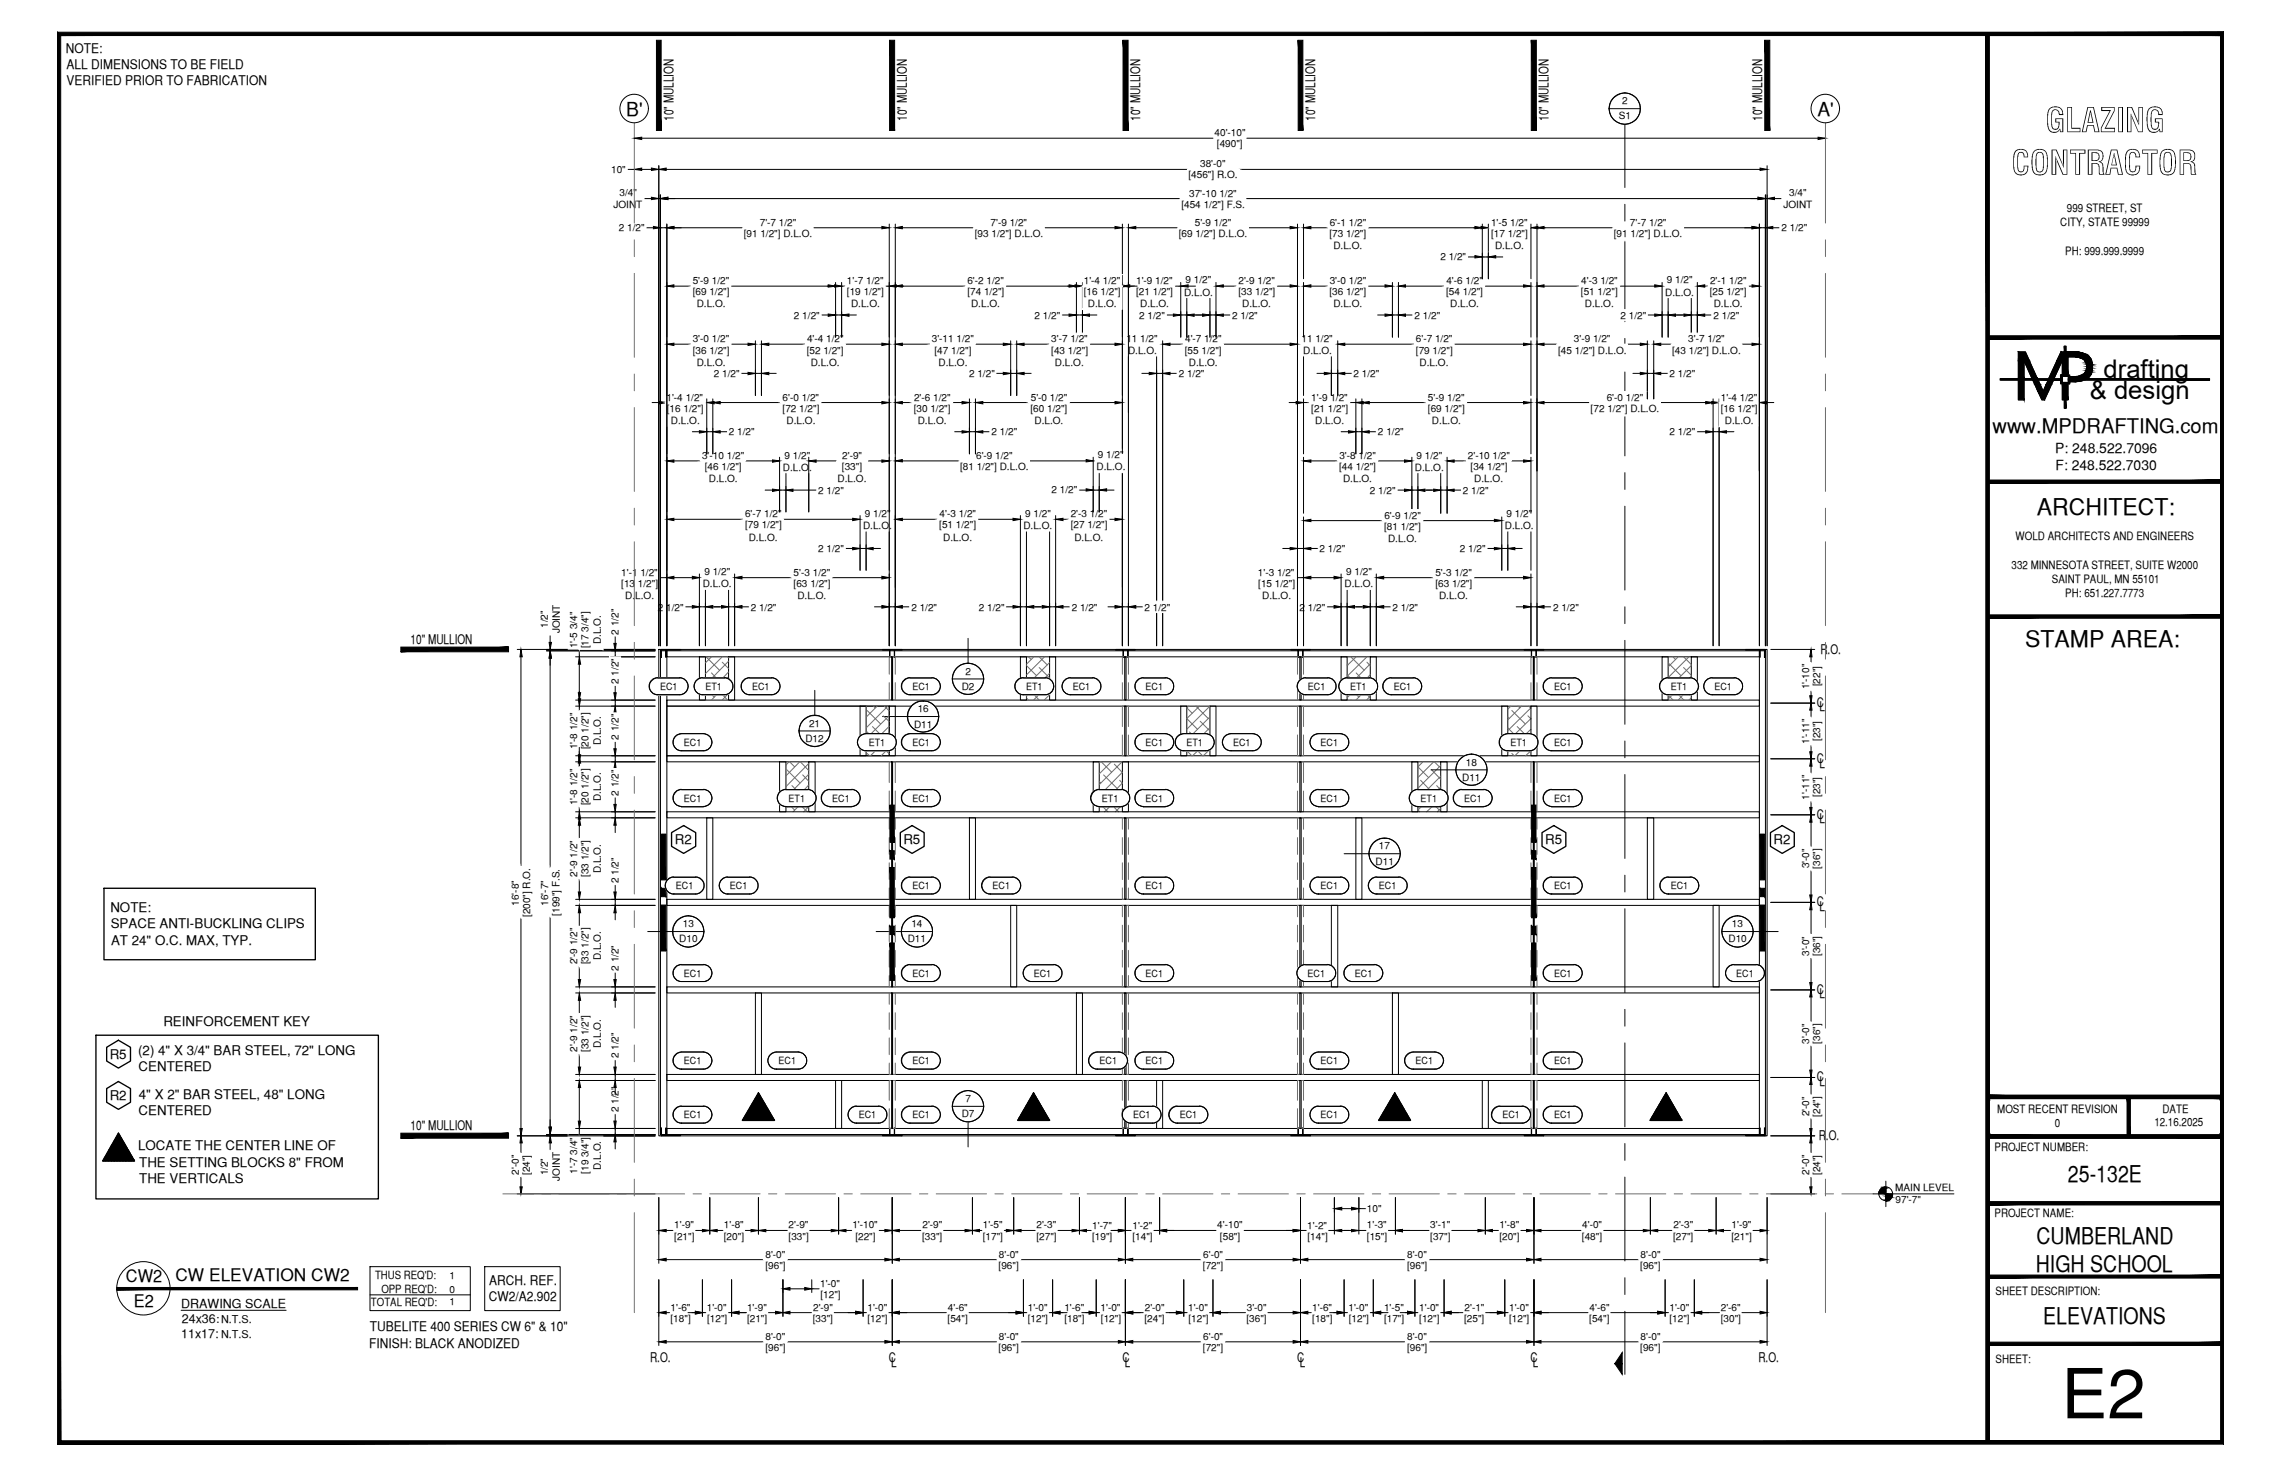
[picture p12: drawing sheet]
<svg xmlns="http://www.w3.org/2000/svg" width="432mm" height="279mm" viewBox="0 0 432 279" stroke-linecap="round" stroke-linejoin="round" font-family="sans-serif">
<defs><g id="words">
<text font-size="13.1" x="390.2" y="268.5">E2</text>
<g font-size="6.3">
<text x="387.2" y="25">GLAZING</text>
<text x="380.8" y="33.1">CONTRACTOR</text>
</g>
<g font-size="4.9">
<text x="398.2" y="71.5">drafting</text>
<text x="395.6" y="75.5">&amp; design</text>
</g>
<g font-size="4.4">
<text x="385.6" y="97.5">ARCHITECT:</text>
<text x="383.3" y="122.5">STAMP AREA:</text>
<text x="391.5" y="223.7">25-132E</text>
<text x="385.5" y="235.4">CUMBERLAND</text>
<text x="385.4" y="240.7">HIGH SCHOOL</text>
<text x="386.8" y="250.7">ELEVATIONS</text>
</g>
<text font-size="3.8" x="377.2" y="82">www.MPDRAFTING.com</text>
<g font-size="3.6">
<text x="118.6" y="21.9">B'</text>
<text x="344" y="21.9">A'</text>
</g>
<g font-size="3.3">
<text x="23.8" y="242.7">CW2</text>
<text x="33.2" y="242.6">CW ELEVATION CW2</text>
<text x="25.3" y="247.3">E2</text>
</g>
<g font-size="2.6">
<text x="389.1" y="85.8">P: 248.522.7096</text>
<text x="389.1" y="89">F: 248.522.7030</text>
</g>
<g font-size="2.5">
<text x="12.4" y="10">NOTE:</text>
<text x="12.6" y="13.1">ALL DIMENSIONS TO BE FIELD</text>
<text x="12.6" y="16.1">VERIFIED PRIOR TO FABRICATION</text>
<text x="127.5" y="22.9" transform="rotate(-90 127.5 22.9)">10&quot; MULLION</text>
<text x="171.6" y="22.9" transform="rotate(-90 171.6 22.9)">10&quot; MULLION</text>
<text x="215.8" y="22.9" transform="rotate(-90 215.8 22.9)">10&quot; MULLION</text>
<text x="249" y="22.9" transform="rotate(-90 249 22.9)">10&quot; MULLION</text>
<text x="293.1" y="22.9" transform="rotate(-90 293.1 22.9)">10&quot; MULLION</text>
<text x="333.6" y="22.9" transform="rotate(-90 333.6 22.9)">10&quot; MULLION</text>
<text x="77.7" y="122">10&quot; MULLION</text>
<text x="344.6" y="123.8">R.O.</text>
<text x="343.9" y="133.8">C</text>
<text x="344.4" y="134.7">L</text>
<text x="343.9" y="144.4">C</text>
<text x="344.4" y="145.3">L</text>
<text x="343.9" y="155">C</text>
<text x="344.4" y="155.8">L</text>
<text x="127.8" y="159.8">R2</text>
<text x="171" y="159.8">R5</text>
<text x="292.5" y="159.8">R5</text>
<text x="335.7" y="159.8">R2</text>
<text x="20.9" y="172.6">NOTE:</text>
<text x="343.9" y="171.6">C</text>
<text x="344.4" y="172.4">L</text>
<text x="21" y="175.7">SPACE ANTI-BUCKLING CLIPS</text>
<text x="21" y="178.8">AT 24&quot; O.C. MAX, TYP.</text>
<text x="343.9" y="188.1">C</text>
<text x="344.4" y="189">L</text>
<text x="30.9" y="194.2">REINFORCEMENT KEY</text>
<text x="20.8" y="200.4">R5</text>
<text x="26.2" y="199.8">(2) 4&quot; X 3/4&quot; BAR STEEL, 72&quot; LONG</text>
<text x="26.2" y="202.8">CENTERED</text>
<text x="20.8" y="208.3">R2</text>
<text x="26.3" y="208">4&quot; X 2&quot; BAR STEEL, 48&quot; LONG</text>
<text x="343.9" y="204.7">C</text>
<text x="344.4" y="205.5">L</text>
<text x="26.2" y="211">CENTERED</text>
<text x="77.7" y="214">10&quot; MULLION</text>
<text x="344.3" y="215.8">R.O.</text>
<text x="26.2" y="217.7">LOCATE THE CENTER LINE OF</text>
<text x="26.4" y="220.9">THE SETTING BLOCKS 8&quot; FROM</text>
<text x="26.4" y="224">THE VERTICALS</text>
<text x="92.6" y="243.2">ARCH. REF.</text>
<text x="70" y="252">TUBELITE 400 SERIES CW 6&quot; &amp; 10&quot;</text>
<text x="92.5" y="246.3">CW2/A2.902</text>
<text x="69.9" y="255.1">FINISH: BLACK ANODIZED</text>
<text x="123.1" y="257.9">R.O.</text>
<text x="168.3" y="257.9">C</text>
<text x="212.5" y="257.9">C</text>
<text x="245.6" y="257.9">C</text>
<text x="289.8" y="257.9">C</text>
<text x="332.9" y="257.9">R.O.</text>
<text x="168.7" y="258.8">L</text>
<text x="212.9" y="258.8">L</text>
<text x="246.1" y="258.8">L</text>
<text x="290.2" y="258.8">L</text>
</g>
<g font-size="2.4">
<text x="34.3" y="247.5">DRAWING SCALE</text>
<text x="34.4" y="250.4">24x36:</text>
<text x="34.3" y="253.3">11x17:</text>
</g>
<g font-size="2.2">
<text x="391.3" y="40.2">999 STREET, ST</text>
<text x="390" y="42.9">CITY, STATE 99999</text>
<text x="391" y="48.2">PH: 999.999.9999</text>
<text x="380.8" y="107.6">332 MINNESOTA STREET, SUITE W2000</text>
<text x="381.6" y="102.3">WOLD ARCHITECTS AND ENGINEERS</text>
<text x="388.4" y="110.3">SAINT PAUL, MN 55101</text>
<text x="391" y="113">PH: 651.227.7773</text>
<text x="378.1" y="210.6">MOST RECENT REVISION</text>
<text x="389" y="213.3">0</text>
<text x="407.8" y="213.2">12.16.2025</text>
<text x="409.4" y="210.6">DATE</text>
<text x="377.6" y="217.8">PROJECT NUMBER:</text>
<text x="377.6" y="230.4">PROJECT NAME:</text>
<text x="377.8" y="245.2">SHEET DESCRIPTION:</text>
<text x="377.8" y="257.9">SHEET:</text>
</g>
<g font-size="2.1">
<text x="71" y="242.2">THUS REQ'D:</text>
<text x="72.2" y="244.7">OPP REQ'D:</text>
<text x="41.8" y="250.5">N.T.S.</text>
<text x="70.2" y="247.2">TOTAL REQ'D:</text>
<text x="41.8" y="253.3">N.T.S.</text>
</g>
<g font-size="1.9">
<text x="306.5" y="22.6">S1</text>
<text x="307.1" y="19.7">2</text>
<text x="229.9" y="25.8">40'-10&quot;</text>
<text x="230.4" y="27.9">[490&quot;]</text>
<text x="115.7" y="32.7">10&quot;</text>
<text x="225" y="33.8">[456&quot;] R.O.</text>
<text x="227.2" y="31.7">38'-0&quot;</text>
<text x="116.1" y="39.4">JOINT</text>
<text x="117.3" y="37.1">3/4&quot;</text>
<text x="223.6" y="39.3">[454 1/2&quot;] F.S.</text>
<text x="225.1" y="37.2">37'-10 1/2&quot;</text>
<text x="337.6" y="39.4">JOINT</text>
<text x="338.7" y="37.1">3/4&quot;</text>
<text x="117.2" y="43.8">2 1/2&quot;</text>
<text x="140.8" y="44.8">[91 1/2&quot;] D.L.O.</text>
<text x="143.8" y="42.7">7'-7 1/2&quot;</text>
<text x="184.5" y="44.8">[93 1/2&quot;] D.L.O.</text>
<text x="187.5" y="42.7">7'-9 1/2&quot;</text>
<text x="223.1" y="44.8">[69 1/2&quot;] D.L.O.</text>
<text x="226.2" y="42.7">5'-9 1/2&quot;</text>
<text x="251.7" y="44.8">[73 1/2&quot;]</text>
<text x="251.7" y="42.7">6'-1 1/2&quot;</text>
<text x="252.4" y="47.1">D.L.O.</text>
<text x="282.3" y="42.7">1'-5 1/2&quot;</text>
<text x="282.3" y="44.8">[17 1/2&quot;]</text>
<text x="283" y="47.1">D.L.O.</text>
<text x="305.5" y="44.8">[91 1/2&quot;] D.L.O.</text>
<text x="308.5" y="42.7">7'-7 1/2&quot;</text>
<text x="337.2" y="43.8">2 1/2&quot;</text>
<text x="131.1" y="53.7">5'-9 1/2&quot;</text>
<text x="160.3" y="53.7">1'-7 1/2&quot;</text>
<text x="183.1" y="53.7">6'-2 1/2&quot;</text>
<text x="205.2" y="53.7">1'-4 1/2&quot;</text>
<text x="215.1" y="53.7">1'-9 1/2&quot;</text>
<text x="224.4" y="53.7">9 1/2&quot;</text>
<text x="234.4" y="53.7">2'-9 1/2&quot;</text>
<text x="251.7" y="53.7">3'-0 1/2&quot;</text>
<text x="272.7" y="49.3">2 1/2&quot;</text>
<text x="273.8" y="53.7">4'-6 1/2&quot;</text>
<text x="299.3" y="53.7">4'-3 1/2&quot;</text>
<text x="315.5" y="53.7">9 1/2&quot;</text>
<text x="323.7" y="53.7">2'-1 1/2&quot;</text>
<text x="131.1" y="55.9">[69 1/2&quot;]</text>
<text x="131.9" y="58.2">D.L.O.</text>
<text x="160.3" y="55.9">[19 1/2&quot;]</text>
<text x="161.1" y="58.2">D.L.O.</text>
<text x="183.1" y="55.9">[74 1/2&quot;]</text>
<text x="183.8" y="58.2">D.L.O.</text>
<text x="205.2" y="55.9">[16 1/2&quot;]</text>
<text x="205.9" y="58.2">D.L.O.</text>
<text x="215.1" y="55.9">[21 1/2&quot;]</text>
<text x="215.8" y="58.2">D.L.O.</text>
<text x="224.2" y="55.9">D.L.O.</text>
<text x="234.4" y="55.9">[33 1/2&quot;]</text>
<text x="235.1" y="58.2">D.L.O.</text>
<text x="251.7" y="55.9">[36 1/2&quot;]</text>
<text x="252.4" y="58.2">D.L.O.</text>
<text x="273.7" y="55.9">[54 1/2&quot;]</text>
<text x="274.5" y="58.2">D.L.O.</text>
<text x="299.3" y="55.9">[51 1/2&quot;]</text>
<text x="300" y="58.2">D.L.O.</text>
<text x="315.2" y="55.9">D.L.O.</text>
<text x="323.7" y="55.9">[25 1/2&quot;]</text>
<text x="324.4" y="58.2">D.L.O.</text>
<text x="131.1" y="64.8">3'-0 1/2&quot;</text>
<text x="150.3" y="60.3">2 1/2&quot;</text>
<text x="152.8" y="64.8">4'-4 1/2&quot;</text>
<text x="176.4" y="64.8">3'-11 1/2&quot;</text>
<text x="195.8" y="60.3">2 1/2&quot;</text>
<text x="199" y="64.8">3'-7 1/2&quot;</text>
<text x="213.2" y="64.7">11 1/2&quot;</text>
<text x="215.6" y="60.3">2 1/2&quot;</text>
<text x="224.3" y="64.8">4'-7 1/2&quot;</text>
<text x="233.2" y="60.3">2 1/2&quot;</text>
<text x="246.4" y="64.7">11 1/2&quot;</text>
<text x="267.8" y="60.3">2 1/2&quot;</text>
<text x="268" y="64.8">6'-7 1/2&quot;</text>
<text x="297.9" y="64.8">3'-9 1/2&quot;</text>
<text x="306.8" y="60.3">2 1/2&quot;</text>
<text x="319.6" y="64.8">3'-7 1/2&quot;</text>
<text x="324.4" y="60.3">2 1/2&quot;</text>
<text x="131.1" y="66.9">[36 1/2&quot;]</text>
<text x="131.9" y="69.2">D.L.O.</text>
<text x="135.1" y="71.4">2 1/2&quot;</text>
<text x="152.7" y="66.9">[52 1/2&quot;]</text>
<text x="153.5" y="69.2">D.L.O.</text>
<text x="176.9" y="66.9">[47 1/2&quot;]</text>
<text x="177.7" y="69.2">D.L.O.</text>
<text x="183.5" y="71.4">2 1/2&quot;</text>
<text x="199" y="66.9">[43 1/2&quot;]</text>
<text x="199.7" y="69.2">D.L.O.</text>
<text x="213.6" y="67">D.L.O.</text>
<text x="223.1" y="71.4">2 1/2&quot;</text>
<text x="224.3" y="66.9">[55 1/2&quot;]</text>
<text x="225" y="69.2">D.L.O.</text>
<text x="246.7" y="67">D.L.O.</text>
<text x="256.2" y="71.4">2 1/2&quot;</text>
<text x="268" y="66.9">[79 1/2&quot;]</text>
<text x="268.7" y="69.2">D.L.O.</text>
<text x="295" y="66.9">[45 1/2&quot;] D.L.O.</text>
<text x="316" y="71.4">2 1/2&quot;</text>
<text x="316.5" y="66.9">[43 1/2&quot;] D.L.O.</text>
<text x="126.2" y="75.8">1'-4 1/2&quot;</text>
<text x="126.2" y="78">[16 1/2&quot;]</text>
<text x="148.1" y="75.8">6'-0 1/2&quot;</text>
<text x="148.1" y="78">[72 1/2&quot;]</text>
<text x="173" y="78">[30 1/2&quot;]</text>
<text x="173" y="75.8">2'-6 1/2&quot;</text>
<text x="195.1" y="78">[60 1/2&quot;]</text>
<text x="195.1" y="75.8">5'-0 1/2&quot;</text>
<text x="248.2" y="75.8">1'-9 1/2&quot;</text>
<text x="248.2" y="78">[21 1/2&quot;]</text>
<text x="270.3" y="75.8">5'-9 1/2&quot;</text>
<text x="270.3" y="78">[69 1/2&quot;]</text>
<text x="301.1" y="78">[72 1/2&quot;] D.L.O.</text>
<text x="304.2" y="75.8">6'-0 1/2&quot;</text>
<text x="325.8" y="75.8">1'-4 1/2&quot;</text>
<text x="325.8" y="78">[16 1/2&quot;]</text>
<text x="127" y="80.3">D.L.O.</text>
<text x="138" y="82.4">2 1/2&quot;</text>
<text x="148.9" y="80.3">D.L.O.</text>
<text x="173.7" y="80.3">D.L.O.</text>
<text x="187.7" y="82.4">2 1/2&quot;</text>
<text x="195.8" y="80.3">D.L.O.</text>
<text x="249" y="80.3">D.L.O.</text>
<text x="260.9" y="82.4">2 1/2&quot;</text>
<text x="271.1" y="80.3">D.L.O.</text>
<text x="316" y="82.4">2 1/2&quot;</text>
<text x="326.5" y="80.3">D.L.O.</text>
<text x="132.9" y="86.9">3'-10 1/2&quot;</text>
<text x="133.4" y="89">[46 1/2&quot;]</text>
<text x="148.2" y="89.1">D.L.O.</text>
<text x="148.5" y="86.8">9 1/2&quot;</text>
<text x="159.4" y="89">[33&quot;]</text>
<text x="159.4" y="86.9">2'-9&quot;</text>
<text x="181.7" y="89">[81 1/2&quot;] D.L.O.</text>
<text x="184.8" y="86.9">6'-9 1/2&quot;</text>
<text x="207.6" y="89">D.L.O.</text>
<text x="207.8" y="86.7">9 1/2&quot;</text>
<text x="253.5" y="89">[44 1/2&quot;]</text>
<text x="253.6" y="86.9">3'-8 1/2&quot;</text>
<text x="267.8" y="89.1">D.L.O.</text>
<text x="268.2" y="86.8">9 1/2&quot;</text>
<text x="277.9" y="86.9">2'-10 1/2&quot;</text>
<text x="278.4" y="89">[34 1/2&quot;]</text>
<text x="134.2" y="91.3">D.L.O.</text>
<text x="154.9" y="93.5">2 1/2&quot;</text>
<text x="158.6" y="91.3">D.L.O.</text>
<text x="199.1" y="93.4">2 1/2&quot;</text>
<text x="254.3" y="91.3">D.L.O.</text>
<text x="259.3" y="93.5">2 1/2&quot;</text>
<text x="276.9" y="93.5">2 1/2&quot;</text>
<text x="279.1" y="91.3">D.L.O.</text>
<text x="141" y="97.9">6'-7 1/2&quot;</text>
<text x="141" y="100">[79 1/2&quot;]</text>
<text x="163.4" y="100.1">D.L.O.</text>
<text x="163.7" y="97.8">9 1/2&quot;</text>
<text x="177.8" y="100">[51 1/2&quot;]</text>
<text x="177.9" y="97.9">4'-3 1/2&quot;</text>
<text x="193.7" y="100.1">D.L.O.</text>
<text x="194.1" y="97.8">9 1/2&quot;</text>
<text x="202.7" y="97.9">2'-3 1/2&quot;</text>
<text x="202.7" y="100">[27 1/2&quot;]</text>
<text x="262" y="100.3">[81 1/2&quot;]</text>
<text x="262.1" y="98.2">6'-9 1/2&quot;</text>
<text x="284.9" y="100.1">D.L.O.</text>
<text x="285.2" y="97.8">9 1/2&quot;</text>
<text x="141.7" y="102.4">D.L.O.</text>
<text x="154.9" y="104.5">2 1/2&quot;</text>
<text x="178.6" y="102.4">D.L.O.</text>
<text x="203.4" y="102.4">D.L.O.</text>
<text x="249.8" y="104.5">2 1/2&quot;</text>
<text x="262.8" y="102.6">D.L.O.</text>
<text x="276.4" y="104.5">2 1/2&quot;</text>
<text x="117.6" y="109">1'-1 1/2&quot;</text>
<text x="117.6" y="111.1">[13 1/2&quot;]</text>
<text x="118.4" y="113.4">D.L.O.</text>
<text x="133" y="111.2">D.L.O.</text>
<text x="133.3" y="108.8">9 1/2&quot;</text>
<text x="150.2" y="109">5'-3 1/2&quot;</text>
<text x="150.2" y="111.1">[63 1/2&quot;]</text>
<text x="150.9" y="113.4">D.L.O.</text>
<text x="238.1" y="109">1'-3 1/2&quot;</text>
<text x="238.2" y="111.1">[15 1/2&quot;]</text>
<text x="239" y="113.4">D.L.O.</text>
<text x="254.5" y="111.2">D.L.O.</text>
<text x="254.8" y="108.8">9 1/2&quot;</text>
<text x="271.7" y="109">5'-3 1/2&quot;</text>
<text x="271.7" y="111.1">[63 1/2&quot;]</text>
<text x="272.4" y="113.4">D.L.O.</text>
<text x="103.7" y="118.9" transform="rotate(-90 103.7 118.9)">1/2&quot;</text>
<text x="106" y="119.9" transform="rotate(-90 106 119.9)">JOINT</text>
<text x="124.5" y="115.6">2 1/2&quot;</text>
<text x="142.1" y="115.6">2 1/2&quot;</text>
<text x="172.5" y="115.6">2 1/2&quot;</text>
<text x="185.3" y="115.6">2 1/2&quot;</text>
<text x="202.9" y="115.6">2 1/2&quot;</text>
<text x="216.7" y="115.6">2 1/2&quot;</text>
<text x="246" y="115.6">2 1/2&quot;</text>
<text x="263.6" y="115.6">2 1/2&quot;</text>
<text x="294" y="115.6">2 1/2&quot;</text>
<text x="109.3" y="122.7" transform="rotate(-90 109.3 122.7)">1'-5 3/4&quot;</text>
<text x="111.4" y="122.7" transform="rotate(-90 111.4 122.7)">[17 3/4&quot;]</text>
<text x="113.7" y="122" transform="rotate(-90 113.7 122)">D.L.O.</text>
<text x="117.1" y="120.1" transform="rotate(-90 117.1 120.1)">2 1/2&quot;</text>
<text x="117.1" y="129.5" transform="rotate(-90 117.1 129.5)">2 1/2&quot;</text>
<text x="125" y="130.6">EC1</text>
<text x="133.5" y="130.6">ET1</text>
<text x="142.4" y="130.6">EC1</text>
<text x="172.7" y="130.6">EC1</text>
<text x="182.1" y="130.6">D2</text>
<text x="182.8" y="127.7">2</text>
<text x="194.2" y="130.6">ET1</text>
<text x="203.1" y="130.6">EC1</text>
<text x="216.9" y="130.6">EC1</text>
<text x="247.6" y="130.6">EC1</text>
<text x="255.6" y="130.6">ET1</text>
<text x="263.8" y="130.6">EC1</text>
<text x="294.2" y="130.6">EC1</text>
<text x="316.3" y="130.6">ET1</text>
<text x="324.5" y="130.6">EC1</text>
<text x="342.5" y="130.5" transform="rotate(-90 342.5 130.5)">1'-10&quot;</text>
<text x="344.6" y="129.9" transform="rotate(-90 344.6 129.9)">[22&quot;]</text>
<text x="153.2" y="137.5">21</text>
<text x="173" y="137.7">D11</text>
<text x="173.7" y="134.8">16</text>
<text x="109.3" y="141.9" transform="rotate(-90 109.3 141.9)">1'-8 1/2&quot;</text>
<text x="111.4" y="141.9" transform="rotate(-90 111.4 141.9)">[20 1/2&quot;]</text>
<text x="113.7" y="141.1" transform="rotate(-90 113.7 141.1)">D.L.O.</text>
<text x="117.1" y="140" transform="rotate(-90 117.1 140)">2 1/2&quot;</text>
<text x="129.5" y="141.2">EC1</text>
<text x="152.5" y="140.5">D12</text>
<text x="164.5" y="141.2">ET1</text>
<text x="172.7" y="141.2">EC1</text>
<text x="216.9" y="141.2">EC1</text>
<text x="224.6" y="141.2">ET1</text>
<text x="233.4" y="141.2">EC1</text>
<text x="250" y="141.2">EC1</text>
<text x="285.9" y="141.2">ET1</text>
<text x="294.2" y="141.2">EC1</text>
<text x="342.5" y="140.8" transform="rotate(-90 342.5 140.8)">1'-11&quot;</text>
<text x="344.6" y="140.3" transform="rotate(-90 344.6 140.3)">[23&quot;]</text>
<text x="276.8" y="147.8">D11</text>
<text x="277.5" y="144.9">18</text>
<text x="109.3" y="152.5" transform="rotate(-90 109.3 152.5)">1'-8 1/2&quot;</text>
<text x="111.4" y="152.5" transform="rotate(-90 111.4 152.5)">[20 1/2&quot;]</text>
<text x="113.7" y="151.7" transform="rotate(-90 113.7 151.7)">D.L.O.</text>
<text x="117.1" y="150.6" transform="rotate(-90 117.1 150.6)">2 1/2&quot;</text>
<text x="129.5" y="151.8">EC1</text>
<text x="149.3" y="151.8">ET1</text>
<text x="157.5" y="151.8">EC1</text>
<text x="172.7" y="151.8">EC1</text>
<text x="208.6" y="151.8">ET1</text>
<text x="216.9" y="151.8">EC1</text>
<text x="250" y="151.8">EC1</text>
<text x="268.9" y="151.8">ET1</text>
<text x="277.2" y="151.8">EC1</text>
<text x="294.2" y="151.8">EC1</text>
<text x="342.5" y="151.4" transform="rotate(-90 342.5 151.4)">1'-11&quot;</text>
<text x="344.6" y="150.9" transform="rotate(-90 344.6 150.9)">[23&quot;]</text>
<text x="261" y="160.8">17</text>
<text x="109.3" y="166" transform="rotate(-90 109.3 166)">2'-9 1/2&quot;</text>
<text x="111.4" y="166" transform="rotate(-90 111.4 166)">[33 1/2&quot;]</text>
<text x="113.7" y="165.3" transform="rotate(-90 113.7 165.3)">D.L.O.</text>
<text x="117.1" y="167.2" transform="rotate(-90 117.1 167.2)">2 1/2&quot;</text>
<text x="260.4" y="163.7">D11</text>
<text x="342.5" y="164.4" transform="rotate(-90 342.5 164.4)">3'-0&quot;</text>
<text x="344.6" y="164.5" transform="rotate(-90 344.6 164.5)">[36&quot;]</text>
<text x="98.2" y="171.4" transform="rotate(-90 98.2 171.4)">16'-8&quot;</text>
<text x="100.4" y="173.6" transform="rotate(-90 100.4 173.6)">[200&quot;] R.O.</text>
<text x="103.8" y="171.4" transform="rotate(-90 103.8 171.4)">16'-7&quot;</text>
<text x="105.9" y="173.4" transform="rotate(-90 105.9 173.4)">[199&quot;] F.S.</text>
<text x="128" y="168.3">EC1</text>
<text x="138.2" y="168.3">EC1</text>
<text x="172.7" y="168.3">EC1</text>
<text x="187.9" y="168.3">EC1</text>
<text x="216.9" y="168.3">EC1</text>
<text x="250" y="168.3">EC1</text>
<text x="261" y="168.3">EC1</text>
<text x="294.2" y="168.3">EC1</text>
<text x="316.3" y="168.3">EC1</text>
<text x="128.6" y="178.4">D10</text>
<text x="129.3" y="175.5">13</text>
<text x="171.8" y="178.4">D11</text>
<text x="172.5" y="175.5">14</text>
<text x="327.2" y="178.4">D10</text>
<text x="327.9" y="175.5">13</text>
<text x="109.3" y="182.6" transform="rotate(-90 109.3 182.6)">2'-9 1/2&quot;</text>
<text x="111.4" y="182.6" transform="rotate(-90 111.4 182.6)">[33 1/2&quot;]</text>
<text x="113.7" y="181.8" transform="rotate(-90 113.7 181.8)">D.L.O.</text>
<text x="117.1" y="183.8" transform="rotate(-90 117.1 183.8)">2 1/2&quot;</text>
<text x="129.5" y="184.9">EC1</text>
<text x="172.7" y="184.9">EC1</text>
<text x="195.7" y="184.9">EC1</text>
<text x="216.9" y="184.9">EC1</text>
<text x="247.5" y="184.9">EC1</text>
<text x="256.5" y="184.9">EC1</text>
<text x="294.2" y="184.9">EC1</text>
<text x="328.7" y="184.9">EC1</text>
<text x="342.5" y="181" transform="rotate(-90 342.5 181)">3'-0&quot;</text>
<text x="344.6" y="181" transform="rotate(-90 344.6 181)">[36&quot;]</text>
<text x="342.5" y="197.5" transform="rotate(-90 342.5 197.5)">3'-0&quot;</text>
<text x="344.6" y="197.5" transform="rotate(-90 344.6 197.5)">[36&quot;]</text>
<text x="109.3" y="199.1" transform="rotate(-90 109.3 199.1)">2'-9 1/2&quot;</text>
<text x="111.4" y="199.1" transform="rotate(-90 111.4 199.1)">[33 1/2&quot;]</text>
<text x="113.7" y="198.4" transform="rotate(-90 113.7 198.4)">D.L.O.</text>
<text x="117.1" y="200.3" transform="rotate(-90 117.1 200.3)">2 1/2&quot;</text>
<text x="129.5" y="201.5">EC1</text>
<text x="147.4" y="201.5">EC1</text>
<text x="172.7" y="201.5">EC1</text>
<text x="208.2" y="201.5">EC1</text>
<text x="216.9" y="201.5">EC1</text>
<text x="250" y="201.5">EC1</text>
<text x="268" y="201.5">EC1</text>
<text x="294.2" y="201.5">EC1</text>
<text x="182.8" y="208.6">7</text>
<text x="117.1" y="210.6" transform="rotate(-90 117.1 210.6)">2 1/2&quot;</text>
<text x="129.5" y="211.7">EC1</text>
<text x="162.6" y="211.7">EC1</text>
<text x="172.7" y="211.7">EC1</text>
<text x="182.1" y="211.5">D7</text>
<text x="214.5" y="211.7">EC1</text>
<text x="223.3" y="211.7">EC1</text>
<text x="250" y="211.7">EC1</text>
<text x="284.4" y="211.7">EC1</text>
<text x="294.2" y="211.7">EC1</text>
<text x="342.5" y="211.3" transform="rotate(-90 342.5 211.3)">2'-0&quot;</text>
<text x="344.6" y="211.4" transform="rotate(-90 344.6 211.4)">[24&quot;]</text>
<text x="113.7" y="221.4" transform="rotate(-90 113.7 221.4)">D.L.O.</text>
<text x="98.2" y="222.4" transform="rotate(-90 98.2 222.4)">2'-0&quot;</text>
<text x="100.3" y="222.4" transform="rotate(-90 100.3 222.4)">[24&quot;]</text>
<text x="103.7" y="222.5" transform="rotate(-90 103.7 222.5)">1/2&quot;</text>
<text x="106" y="223.5" transform="rotate(-90 106 223.5)">JOINT</text>
<text x="109.3" y="222.2" transform="rotate(-90 109.3 222.2)">1'-7 3/4&quot;</text>
<text x="111.4" y="222.2" transform="rotate(-90 111.4 222.2)">[19 3/4&quot;]</text>
<text x="342.5" y="222.4" transform="rotate(-90 342.5 222.4)">2'-0&quot;</text>
<text x="344.6" y="222.4" transform="rotate(-90 344.6 222.4)">[24&quot;]</text>
<text x="358.8" y="225.4">MAIN LEVEL</text>
<text x="358.8" y="227.7">97'-7&quot;</text>
<text x="127.6" y="232.5">1'-9&quot;</text>
<text x="137" y="232.5">1'-8&quot;</text>
<text x="149.3" y="232.5">2'-9&quot;</text>
<text x="161.4" y="232.5">1'-10&quot;</text>
<text x="174.6" y="232.5">2'-9&quot;</text>
<text x="186.1" y="232.5">1'-5&quot;</text>
<text x="196.2" y="232.5">2'-3&quot;</text>
<text x="206.8" y="232.6">1'-7&quot;</text>
<text x="214.4" y="232.6">1'-2&quot;</text>
<text x="230.4" y="232.5">4'-10&quot;</text>
<text x="247.5" y="232.6">1'-2&quot;</text>
<text x="258.8" y="229.4">10&quot;</text>
<text x="258.8" y="232.5">1'-3&quot;</text>
<text x="270.8" y="232.5">3'-1&quot;</text>
<text x="283.8" y="232.5">1'-8&quot;</text>
<text x="299.5" y="232.5">4'-0&quot;</text>
<text x="316.8" y="232.5">2'-3&quot;</text>
<text x="327.8" y="232.5">1'-9&quot;</text>
<text x="127.6" y="234.6">[21&quot;]</text>
<text x="137" y="234.6">[20&quot;]</text>
<text x="144.9" y="238.1">8'-0&quot;</text>
<text x="149.3" y="234.6">[33&quot;]</text>
<text x="161.9" y="234.6">[22&quot;]</text>
<text x="174.6" y="234.6">[33&quot;]</text>
<text x="186.1" y="234.6">[17&quot;]</text>
<text x="189.1" y="238.1">8'-0&quot;</text>
<text x="196.2" y="234.6">[27&quot;]</text>
<text x="206.8" y="234.6">[19&quot;]</text>
<text x="214.4" y="234.6">[14&quot;]</text>
<text x="227.8" y="238.1">6'-0&quot;</text>
<text x="230.9" y="234.6">[58&quot;]</text>
<text x="247.5" y="234.6">[14&quot;]</text>
<text x="258.8" y="234.6">[15&quot;]</text>
<text x="266.4" y="238.1">8'-0&quot;</text>
<text x="270.8" y="234.6">[37&quot;]</text>
<text x="283.8" y="234.6">[20&quot;]</text>
<text x="299.5" y="234.6">[48&quot;]</text>
<text x="310.6" y="238.1">8'-0&quot;</text>
<text x="316.7" y="234.6">[27&quot;]</text>
<text x="327.8" y="234.6">[21&quot;]</text>
<text x="85.1" y="242.1">1</text>
<text x="85.1" y="244.7">0</text>
<text x="144.9" y="240.2">[96&quot;]</text>
<text x="155.3" y="243.6">1'-0&quot;</text>
<text x="155.3" y="245.7">[12&quot;]</text>
<text x="189" y="240.2">[96&quot;]</text>
<text x="227.7" y="240.2">[72&quot;]</text>
<text x="266.4" y="240.2">[96&quot;]</text>
<text x="310.5" y="240.2">[96&quot;]</text>
<text x="85.1" y="247.1">1</text>
<text x="126.9" y="248.1">1'-6&quot;</text>
<text x="126.9" y="250.2">[18&quot;]</text>
<text x="133.8" y="248.1">1'-0&quot;</text>
<text x="133.9" y="250.2">[12&quot;]</text>
<text x="141.4" y="248.1">1'-9&quot;</text>
<text x="141.4" y="250.2">[21&quot;]</text>
<text x="153.9" y="250.2">[33&quot;]</text>
<text x="153.9" y="248.1">2'-9&quot;</text>
<text x="164.2" y="248.1">1'-0&quot;</text>
<text x="164.2" y="250.2">[12&quot;]</text>
<text x="179.4" y="250.2">[54&quot;]</text>
<text x="179.5" y="248.1">4'-6&quot;</text>
<text x="194.6" y="248.1">1'-0&quot;</text>
<text x="194.6" y="250.2">[12&quot;]</text>
<text x="201.5" y="248.1">1'-6&quot;</text>
<text x="201.5" y="250.2">[18&quot;]</text>
<text x="208.3" y="248.1">1'-0&quot;</text>
<text x="208.4" y="250.2">[12&quot;]</text>
<text x="216.7" y="250.2">[24&quot;]</text>
<text x="216.7" y="248.1">2'-0&quot;</text>
<text x="224.9" y="248.1">1'-0&quot;</text>
<text x="225" y="250.2">[12&quot;]</text>
<text x="236" y="250.2">[36&quot;]</text>
<text x="236" y="248.1">3'-0&quot;</text>
<text x="248.4" y="248.1">1'-6&quot;</text>
<text x="248.4" y="250.2">[18&quot;]</text>
<text x="255.3" y="248.1">1'-0&quot;</text>
<text x="255.3" y="250.2">[12&quot;]</text>
<text x="262" y="248.1">1'-5&quot;</text>
<text x="262" y="250.2">[17&quot;]</text>
<text x="268.7" y="248.1">1'-0&quot;</text>
<text x="268.7" y="250.2">[12&quot;]</text>
<text x="277.2" y="250.2">[25&quot;]</text>
<text x="277.2" y="248.2">2'-1&quot;</text>
<text x="285.7" y="248.1">1'-0&quot;</text>
<text x="285.7" y="250.2">[12&quot;]</text>
<text x="300.9" y="250.2">[54&quot;]</text>
<text x="300.9" y="248.1">4'-6&quot;</text>
<text x="316" y="248.1">1'-0&quot;</text>
<text x="316" y="250.2">[12&quot;]</text>
<text x="325.8" y="248.1">2'-6&quot;</text>
<text x="325.8" y="250.2">[30&quot;]</text>
<text x="144.9" y="253.6">8'-0&quot;</text>
<text x="144.9" y="255.7">[96&quot;]</text>
<text x="189" y="255.7">[96&quot;]</text>
<text x="189.1" y="253.6">8'-0&quot;</text>
<text x="227.7" y="255.7">[72&quot;]</text>
<text x="227.8" y="253.6">6'-0&quot;</text>
<text x="266.4" y="253.6">8'-0&quot;</text>
<text x="266.4" y="255.7">[96&quot;]</text>
<text x="310.5" y="255.7">[96&quot;]</text>
<text x="310.6" y="253.6">8'-0&quot;</text>
</g>
</g></defs>
<!-- layer: SYMBOLS -->
<g fill="none" stroke="#000" stroke-width=".19">
<path d="M304.6 20.6h5.9M307.6 23.6v11.9M307.6 38.7v3.1M307.6 45v15.9M307.6 64.1v3.1M307.6 70.4v15.9M307.6 89.5v3.1M307.6 95.8v15.9M307.6 114.9v3.1M124.5 128.3a1.62 1.62 0 0 0-1.6 1.6 1.62 1.62 0 0 0 1.6 1.6h4.2a1.62 1.62 0 0 0 1.5-1.6 1.62 1.62 0 0 0-1.6-1.6M124.5 128.3h4.2M133 128.3a1.62 1.62 0 0 0-1.6 1.6 1.62 1.62 0 0 0 1.6 1.6"/>
<path d="M133 128.3h4.2M133.1 138.9a1.62 1.62 0 0 1 1.6 1.6 1.62 1.62 0 0 1-1.6 1.6M133.2 138.9h-4.2a1.62 1.62 0 0 0-1.6 1.6 1.62 1.62 0 0 0 1.6 1.6h4.2M137.1 128.3a1.62 1.62 0 0 1 1.6 1.6 1.62 1.62 0 0 1-1.6 1.6h-4.1M141.9 128.3a1.62 1.62 0 0 0-1.6 1.6 1.62 1.62 0 0 0 1.6 1.6M141.9 128.3h4.1M141.9 131.5h4.1M146 128.3a1.62 1.62 0 0 1 1.6 1.6 1.62 1.62 0 0 1-1.6 1.6M151.3 138.4h5.9M168.1 138.9a1.62 1.62 0 0 1 1.6 1.6 1.62 1.62 0 0 1-1.6 1.6M168.1 138.9h-4.2a1.62 1.62 0 0 0-1.6 1.6 1.62 1.62 0 0 0 1.6 1.6h4.2M171.1 139.3l.7-.4h.4h4.2a1.62 1.62 0 0 1 1.6 1.6 1.62 1.62 0 0 1-1.6 1.6h-4.2a1.62 1.62 0 0 1-1.5-1 1.62 1.62 0 0 1 .4-1.8z"/>
<path d="M171.8 135.6h5.9M172.2 128.3a1.62 1.62 0 0 0-1.6 1.6 1.62 1.62 0 0 0 1.6 1.6h4.2a1.62 1.62 0 0 0 1.6-1.6 1.62 1.62 0 0 0-1.6-1.6M172.3 128.3h4.1M180.3 128.5h5.9M193.7 128.3a1.62 1.62 0 0 0-1.6 1.6 1.62 1.62 0 0 0 1.6 1.6M193.7 128.3h4.2M193.7 131.5h4.2M197.8 128.3a1.62 1.62 0 0 1 1.7 1.6 1.62 1.62 0 0 1-1.7 1.6M202.7 128.3a1.62 1.62 0 0 0-1.7 1.6 1.62 1.62 0 0 0 1.7 1.6M202.7 128.3h4.1M202.7 131.5h4.1M206.8 128.3a1.62 1.62 0 0 1 1.6 1.6 1.62 1.62 0 0 1-1.6 1.6"/>
<path d="M216.4 128.3a1.62 1.62 0 0 0-1.6 1.6 1.62 1.62 0 0 0 1.6 1.6M216.4 138.9a1.62 1.62 0 0 0-1.6 1.6 1.62 1.62 0 0 0 1.6 1.6M216.5 138.9h4.1a1.62 1.62 0 0 1 1.6 1.6 1.62 1.62 0 0 1-1.6 1.6h-4.1M216.5 128.3h4.1M220.6 128.3a1.62 1.62 0 0 1 1.6 1.6 1.62 1.62 0 0 1-1.6 1.6h-4.1M224.1 138.9a1.62 1.62 0 0 0-1.7 1.6 1.62 1.62 0 0 0 1.7 1.6M224.1 138.9h4.2M228.3 138.9a1.62 1.62 0 0 1 1.6 1.6 1.62 1.62 0 0 1-1.6 1.6M231.9 139.3l.7-.4h.4h4.1a1.62 1.62 0 0 1 1.7 1.6 1.62 1.62 0 0 1-1.6 1.6h-4.2a1.62 1.62 0 0 1-1.5-1 1.62 1.62 0 0 1 .4-1.8zM247.2 128.3a1.62 1.62 0 0 0-1.6 1.6 1.62 1.62 0 0 0 1.6 1.6h4.1M247.2 128.3h4.1M251.3 128.3a1.62 1.62 0 0 1 1.6 1.6 1.62 1.62 0 0 1-1.6 1.6"/>
<path d="M253.7 138.9a1.62 1.62 0 0 1 1.6 1.6 1.62 1.62 0 0 1-1.6 1.6M253.7 138.9h-4.1a1.62 1.62 0 0 0-1.6 1.6 1.62 1.62 0 0 0 1.6 1.6h4.1M255 128.3a1.62 1.62 0 0 0-1.6 1.6 1.62 1.62 0 0 0 1.6 1.6M255.1 128.3h4.1M255.1 131.5h4.1M259.2 128.3a1.62 1.62 0 0 1 1.6 1.6 1.62 1.62 0 0 1-1.6 1.6M263.4 128.3a1.62 1.62 0 0 0-1.7 1.6 1.62 1.62 0 0 0 1.7 1.6M263.4 128.3h4.1M263.4 131.5h4.1M267.5 128.3a1.62 1.62 0 0 1 1.6 1.6 1.62 1.62 0 0 1-1.6 1.6M284.3 139.3l.7-.4h.4h4.1a1.62 1.62 0 0 1 1.6 1.6 1.62 1.62 0 0 1-1.5 1.6h-4.2a1.62 1.62 0 0 1-1.5-1 1.62 1.62 0 0 1 .4-1.8zM293.7 128.3a1.62 1.62 0 0 0-1.6 1.6 1.62 1.62 0 0 0 1.6 1.6"/>
<path d="M293.7 138.9a1.62 1.62 0 0 0-1.6 1.6 1.62 1.62 0 0 0 1.6 1.6M293.8 138.9h4.1M293.8 128.3h4.1M293.8 131.5h4.1M297.9 128.3a1.62 1.62 0 0 1 1.6 1.6 1.62 1.62 0 0 1-1.6 1.6M297.9 138.9a1.62 1.62 0 0 1 1.6 1.6 1.62 1.62 0 0 1-1.6 1.6M307.6 121.2v15.9M315.8 128.3a1.62 1.62 0 0 0-1.7 1.6 1.62 1.62 0 0 0 1.7 1.6M315.8 128.3h4.1M315.8 131.5h4.1M319.9 128.3a1.62 1.62 0 0 1 1.6 1.6 1.62 1.62 0 0 1-1.6 1.6M324.1 128.3a1.62 1.62 0 0 0-1.6 1.6 1.62 1.62 0 0 0 1.6 1.6"/>
<path d="M324.2 128.3h4.1M324.2 131.5h4.1M328.3 128.3a1.62 1.62 0 0 1 1.6 1.6 1.62 1.62 0 0 1-1.6 1.6M129 149.4a1.62 1.62 0 0 0-1.6 1.6 1.62 1.62 0 0 0 1.6 1.7M129 149.5h4.2M129 152.7h4.2M133.1 149.4a1.62 1.62 0 0 1 1.6 1.6 1.62 1.62 0 0 1-1.6 1.7M148.7 149.4a1.62 1.62 0 0 0-1.6 1.6 1.62 1.62 0 0 0 1.6 1.7M148.8 149.5h4.1M148.8 152.7h4.1M152.9 149.4a1.62 1.62 0 0 1 1.6 1.6 1.62 1.62 0 0 1-1.6 1.7M157.1 149.4a1.62 1.62 0 0 0-1.7 1.6 1.62 1.62 0 0 0 1.7 1.7"/>
<path d="M157.1 149.5h4.1M157.1 152.7h4.1M161.2 149.4a1.62 1.62 0 0 1 1.6 1.6 1.62 1.62 0 0 1-1.6 1.7M172.2 149.4a1.62 1.62 0 0 0-1.6 1.6 1.62 1.62 0 0 0 1.6 1.7M172.3 149.5h4.1M172.3 152.7h4.1M176.4 149.4a1.62 1.62 0 0 1 1.6 1.6 1.62 1.62 0 0 1-1.6 1.7M208.1 149.4a1.62 1.62 0 0 0-1.7 1.6 1.62 1.62 0 0 0 1.7 1.7M208.1 149.5h4.2M208.1 152.7h4.2M212.2 149.4a1.62 1.62 0 0 1 1.7 1.6 1.62 1.62 0 0 1-1.7 1.7M216.4 149.4a1.62 1.62 0 0 0-1.6 1.6 1.62 1.62 0 0 0 1.6 1.7"/>
<path d="M216.5 149.5h4.1M216.5 152.7h4.1M220.6 149.4a1.62 1.62 0 0 1 1.6 1.6 1.62 1.62 0 0 1-1.6 1.7M224.1 142.1h4.2M249.6 149.4a1.62 1.62 0 0 0-1.6 1.6 1.62 1.62 0 0 0 1.6 1.7M249.6 149.5h4.1M249.6 152.7h4.1M253.7 149.4a1.62 1.62 0 0 1 1.6 1.6 1.62 1.62 0 0 1-1.6 1.7M268.4 149.4a1.62 1.62 0 0 0-1.6 1.6 1.62 1.62 0 0 0 1.6 1.7M268.4 149.5h4.1M268.4 152.7h4.1M272.5 149.4a1.62 1.62 0 0 1 1.6 1.6 1.62 1.62 0 0 1-1.6 1.7"/>
<path d="M275.6 145.7h5.9M276.7 149.4a1.62 1.62 0 0 0-1.6 1.6 1.62 1.62 0 0 0 1.6 1.7M276.7 149.5h4.2M276.7 152.7h4.2M280.8 149.4a1.62 1.62 0 0 1 1.6 1.6 1.62 1.62 0 0 1-1.6 1.7M293.7 149.4a1.62 1.62 0 0 0-1.6 1.6 1.62 1.62 0 0 0 1.6 1.7M293.8 149.5h4.1M293.8 152.7h4.1M293.8 142.1h4.1M297.9 149.4a1.62 1.62 0 0 1 1.6 1.6 1.62 1.62 0 0 1-1.6 1.7M307.6 140.3v3.1M307.6 146.6v15.9"/>
<path d="M127.4 176.3h5.9M127.5 166a1.62 1.62 0 0 0-1.6 1.6 1.62 1.62 0 0 0 1.6 1.6M127.6 166.1h4.1M127.6 169.2h4.1M131.7 166a1.62 1.62 0 0 1 1.6 1.6 1.62 1.62 0 0 1-1.6 1.6M137.8 166a1.62 1.62 0 0 0-1.7 1.6 1.62 1.62 0 0 0 1.7 1.6M137.8 166.1h4.1M137.8 169.2h4.1M141.9 166a1.62 1.62 0 0 1 1.6 1.6 1.62 1.62 0 0 1-1.6 1.6M170.6 176.3h5.9M172.2 166a1.62 1.62 0 0 0-1.6 1.6 1.62 1.62 0 0 0 1.6 1.6h4.2a1.62 1.62 0 0 0 1.6-1.6 1.62 1.62 0 0 0-1.6-1.6M172.3 166.1h4.1"/>
<path d="M187.4 166a1.62 1.62 0 0 0-1.6 1.6 1.62 1.62 0 0 0 1.6 1.6M187.5 166.1h4.1M191.6 166a1.62 1.62 0 0 1 1.6 1.6 1.62 1.62 0 0 1-1.6 1.6h-4.1M216.4 166a1.62 1.62 0 0 0-1.6 1.6 1.62 1.62 0 0 0 1.6 1.6M216.5 166.1h4.1M220.6 166a1.62 1.62 0 0 1 1.6 1.6 1.62 1.62 0 0 1-1.6 1.6h-4.1M249.6 166a1.62 1.62 0 0 0-1.6 1.6 1.62 1.62 0 0 0 1.6 1.6h4.1M249.6 166.1h4.1M253.7 166a1.62 1.62 0 0 1 1.6 1.6 1.62 1.62 0 0 1-1.6 1.6M259.1 161.6h6M260.6 166a1.62 1.62 0 0 0-1.6 1.6 1.62 1.62 0 0 0 1.6 1.6M260.7 166.1h4.1"/>
<path d="M260.7 169.2h4.1M264.8 166a1.62 1.62 0 0 1 1.6 1.6 1.62 1.62 0 0 1-1.6 1.6M293.7 166a1.62 1.62 0 0 0-1.6 1.6 1.62 1.62 0 0 0 1.6 1.6M293.8 166.1h4.1M293.8 169.2h4.1M297.9 166a1.62 1.62 0 0 1 1.6 1.6 1.62 1.62 0 0 1-1.6 1.6M307.6 165.7v3.1M307.6 172v15.9M315.8 166a1.62 1.62 0 0 0-1.6 1.6 1.62 1.62 0 0 0 1.6 1.6M315.8 166.1h4.2M315.8 169.2h4.2M319.9 166a1.62 1.62 0 0 1 1.7 1.6 1.62 1.62 0 0 1-1.7 1.6"/>
<path d="M325.9 176.3h6M129 182.6a1.62 1.62 0 0 0-1.6 1.6 1.62 1.62 0 0 0 1.6 1.6h4.2M129 182.6h4.2M133.1 199.1a1.62 1.62 0 0 1 1.6 1.7 1.62 1.62 0 0 1-1.6 1.6M133.1 182.6a1.62 1.62 0 0 1 1.6 1.6 1.62 1.62 0 0 1-1.6 1.6M133.2 199.1h-4.2a1.62 1.62 0 0 0-1.6 1.7 1.62 1.62 0 0 0 1.6 1.6h4.2M145.8 199.6l.7-.4 .5-.1h4.1a1.62 1.62 0 0 1 1.6 1.6 1.62 1.62 0 0 1-1.6 1.7h-4.1a1.62 1.62 0 0 1-1.5-1 1.62 1.62 0 0 1 .3-1.8zM171.1 199.6l.7-.4 .4-.1h4.2a1.62 1.62 0 0 1 1.6 1.6 1.62 1.62 0 0 1-1.6 1.7h-4.2a1.62 1.62 0 0 1-1.5-1 1.62 1.62 0 0 1 .4-1.8zM172.2 182.6a1.62 1.62 0 0 0-1.6 1.6 1.62 1.62 0 0 0 1.6 1.6h4.2a1.62 1.62 0 0 0 1.6-1.6 1.62 1.62 0 0 0-1.6-1.6M172.3 182.6h4.1M195.3 182.6a1.62 1.62 0 0 0-1.6 1.6 1.62 1.62 0 0 0 1.6 1.6h4.2a1.62 1.62 0 0 0 1.5-1.6 1.62 1.62 0 0 0-1.6-1.6M195.3 182.6h4.2"/>
<path d="M207.7 199.1a1.62 1.62 0 0 0-1.6 1.7 1.62 1.62 0 0 0 1.6 1.6M207.7 199.1h4.1M211.8 199.1a1.62 1.62 0 0 1 1.6 1.7 1.62 1.62 0 0 1-1.6 1.6M216.4 182.6a1.62 1.62 0 0 0-1.6 1.6 1.62 1.62 0 0 0 1.6 1.6M216.4 199.1a1.62 1.62 0 0 0-1.6 1.7 1.62 1.62 0 0 0 1.6 1.6M216.5 199.1h4.1a1.62 1.62 0 0 1 1.6 1.7 1.62 1.62 0 0 1-1.6 1.6h-4.1M216.5 182.6h4.1M220.6 182.6a1.62 1.62 0 0 1 1.6 1.6 1.62 1.62 0 0 1-1.6 1.6h-4.1M247.1 182.6a1.62 1.62 0 0 0-1.6 1.6 1.62 1.62 0 0 0 1.6 1.6M247.1 182.6h4.2M251.2 182.6a1.62 1.62 0 0 1 1.7 1.6 1.62 1.62 0 0 1-1.7 1.6h-4.1M253.7 199.1a1.62 1.62 0 0 1 1.6 1.7 1.62 1.62 0 0 1-1.6 1.6"/>
<path d="M253.7 199.1h-4.1a1.62 1.62 0 0 0-1.6 1.7 1.62 1.62 0 0 0 1.6 1.6h4.1M256 182.6a1.62 1.62 0 0 0-1.6 1.6 1.62 1.62 0 0 0 1.6 1.6M256 182.6h4.2M260.1 182.6a1.62 1.62 0 0 1 1.6 1.6 1.62 1.62 0 0 1-1.6 1.6h-4.1M267.5 199.1a1.62 1.62 0 0 0-1.6 1.7 1.62 1.62 0 0 0 1.6 1.6M267.5 199.1h4.2M271.6 199.1a1.62 1.62 0 0 1 1.6 1.7 1.62 1.62 0 0 1-1.6 1.6M293.7 182.6a1.62 1.62 0 0 0-1.6 1.6 1.62 1.62 0 0 0 1.6 1.6M293.7 199.1a1.62 1.62 0 0 0-1.6 1.7 1.62 1.62 0 0 0 1.6 1.6M293.8 199.1h4.1M293.8 182.6h4.1M293.8 185.8h4.1"/>
<path d="M297.9 182.6a1.62 1.62 0 0 1 1.6 1.6 1.62 1.62 0 0 1-1.6 1.6M297.9 199.1a1.62 1.62 0 0 1 1.6 1.7 1.62 1.62 0 0 1-1.6 1.6M307.6 191.1v3.1M307.6 197.4v15.9M328.3 182.6a1.62 1.62 0 0 0-1.7 1.6 1.62 1.62 0 0 0 1.7 1.6M328.3 182.6h4.1M328.3 185.8h4.1M332.4 182.6a1.62 1.62 0 0 1 1.6 1.6 1.62 1.62 0 0 1-1.6 1.6M129 209.4a1.62 1.62 0 0 0-1.6 1.6 1.62 1.62 0 0 0 1.6 1.6h4.2M129 209.4h4.2M133.1 209.4a1.62 1.62 0 0 1 1.6 1.6 1.62 1.62 0 0 1-1.6 1.6M162.1 209.4a1.62 1.62 0 0 0-1.6 1.6 1.62 1.62 0 0 0 1.6 1.6"/>
<path d="M162.2 209.4h4.1M162.2 212.6h4.1M166.3 209.4a1.62 1.62 0 0 1 1.6 1.6 1.62 1.62 0 0 1-1.6 1.6M172.2 209.4a1.62 1.62 0 0 0-1.6 1.6 1.62 1.62 0 0 0 1.6 1.6h4.2a1.62 1.62 0 0 0 1.6-1.6 1.62 1.62 0 0 0-1.6-1.6M172.3 209.4h4.1M180.3 209.4h5.9M207.7 202.4h4.1M214 209.4a1.62 1.62 0 0 0-1.6 1.6 1.62 1.62 0 0 0 1.6 1.6M214.1 209.4h4.1M218.2 209.4a1.62 1.62 0 0 1 1.6 1.6 1.62 1.62 0 0 1-1.6 1.6h-4.1M222.9 209.4a1.62 1.62 0 0 0-1.7 1.6 1.62 1.62 0 0 0 1.7 1.6M222.9 209.4h4.2"/>
<path d="M222.9 212.6h4.2M227 209.4a1.62 1.62 0 0 1 1.7 1.6 1.62 1.62 0 0 1-1.7 1.6M249.6 209.4a1.62 1.62 0 0 0-1.6 1.6 1.62 1.62 0 0 0 1.6 1.6h4.1M249.6 209.4h4.1M253.7 209.4a1.62 1.62 0 0 1 1.6 1.6 1.62 1.62 0 0 1-1.6 1.6M267.5 202.4h4.2M283.9 209.4a1.62 1.62 0 0 0-1.6 1.6 1.62 1.62 0 0 0 1.6 1.6h4.3M284 209.4h4.2M288.1 209.4a1.62 1.62 0 0 1 1.7 1.6 1.62 1.62 0 0 1-1.7 1.6M293.7 209.4a1.62 1.62 0 0 0-1.6 1.6 1.62 1.62 0 0 0 1.6 1.6M293.8 209.4h4.1M293.8 212.6h4.1"/>
<path d="M293.8 202.4h4.1M297.9 209.4a1.62 1.62 0 0 1 1.6 1.6 1.62 1.62 0 0 1-1.6 1.6M307.6 216.5v3.1M70 239.8h19v8.3h-19zM307.6 222.8v15.9M354.6 226h15.3M357 223.6v4.8M70 245.1h19M307.6 241.9v3.1M307.6 248.2v12"/>
<circle cx="307.6" cy="20.6" r="2.97"/>
<circle cx="307.6" cy="20.5" r="2.95"/>
<circle cx="154.2" cy="138.3" r="2.95"/>
<circle cx="174.7" cy="135.6" r="2.95"/>
<circle cx="183.2" cy="128.5" r="2.95"/>
<circle cx="278.5" cy="145.7" r="2.95"/>
<circle cx="130.3" cy="176.3" r="2.95"/>
<circle cx="173.6" cy="176.3" r="2.95"/>
<circle cx="262.1" cy="161.6" r="2.95"/>
<circle cx="328.9" cy="176.3" r="2.95"/>
<circle cx="183.2" cy="209.4" r="2.95"/>
<circle cx="357" cy="226" r="1.3"/>
<circle cx="27.1" cy="243.9" r="5"/>
</g>
<!-- layer: GLASS -->
<g fill="none" stroke="#000" stroke-width=".19">
<path d="M126.2 133.7h42.1v9.4h-42.1zM168.8 124.3h.2v8.2h-.2zM212.9 124.3h.3v8.2h-.3zM212.9 133.7h.3v9.4h-.3zM246.1 124.3h.2v8.2h-.2zM246.1 133.7h.2v9.4h-.2zM290.3 124.3h.1v8.2h-.1zM168.8 144.2h.2v9.5h-.2zM168.8 154.8h.2v15.4h-.2zM212.9 154.8h.3v15.4h-.3zM246.1 144.2h.2v9.5h-.2zM246.1 154.8h.2v15.4h-.2z"/>
<path d="M290.3 144.2h.1v9.5h-.1zM290.3 154.8h.1v15.4h-.1zM168.8 171.4h.2v15.4h-.2zM212.9 171.4h.3v15.4h-.3zM246.1 171.4h.2v15.4h-.2zM290.3 171.4h.1v15.4h-.1zM168.8 188h.2v15.4h-.2zM212.9 188h.3v15.4h-.3zM246.1 188h.2v15.4h-.2zM290.3 188h.1v15.4h-.1zM168.8 204.5h.2v9.1h-.2zM212.9 204.5h.3v9.1h-.3z"/>
<path d="M246.1 204.5h.2v9.1h-.2zM290.3 204.5h.1v9.1h-.1z"/>
</g>
<!-- layer: COMPONENTS -->
<g fill="none" stroke="#000" stroke-width=".19">
<path d="M125 123.2h1.2v91.6h-1.2zM126.2 132.5h206.9v1.2h-206.9zM126.2 123.2h206.9v1.1h-206.9zM132.4 124.3h1.1v8.2h-1.1zM137.9 124.3h1.2v8.2h-1.2zM162.8 133.7h1.2v9.4h-1.2zM168.3 133.7h1.2v9.4h-1.2zM193.2 124.3h1.1v8.2h-1.1zM198.7 124.3h1.1v8.2h-1.1zM223.5 133.7h1.2v9.4h-1.2zM229 133.7h1.2v9.4h-1.2zM253.9 124.3h1.1v8.2h-1.1z"/>
<path d="M259.4 124.3h1.1v8.2h-1.1zM284.3 133.7h1.1v9.4h-1.1zM289.8 133.7h1.2v9.4h-1.2zM314.6 124.3h1.2v8.2h-1.2zM320.2 124.3h1.1v8.2h-1.1zM333.1 123.2h1.1v91.6h-1.1zM126.2 143.1h206.9v1.1h-206.9zM126.2 153.7h206.9v1.1h-206.9zM133.8 154.8h1.1v15.4h-1.1zM147.6 144.2h1.2v9.5h-1.2zM153.1 144.2h1.2v9.5h-1.2zM183.5 154.8h1.2v15.4h-1.2z"/>
<path d="M206.9 144.2h1.2v9.5h-1.2zM212.5 144.2h1.1v9.5h-1.1zM256.7 154.8h1.1v15.4h-1.1zM267.3 144.2h1.1v9.5h-1.1zM272.7 144.2h1.2v9.5h-1.2zM311.8 154.8h1.3v15.4h-1.3zM126.2 170.2h206.9v1.2h-206.9zM191.3 171.4h1.2v15.4h-1.2zM252 171.4h1.2v15.4h-1.2zM324.3 171.4h1.1v15.4h-1.1zM126.2 186.8h206.9v1.2h-206.9zM143 188h1.1v15.4h-1.1z"/>
<path d="M203.8 188h1.1v15.4h-1.1zM263.6 188h1.1v15.4h-1.1zM126.2 213.6h206.9v1.2h-206.9zM126.2 203.4h206.9v1.1h-206.9zM158.2 204.5h1.1v9.1h-1.1zM218.9 204.5h1.2v9.1h-1.2zM280.6 204.5h1.1v9.1h-1.1z"/>
</g>
<!-- layer: ROUGH OPENING -->
<path d="M124.7 122.9h209.8v92.1h-209.8z" fill="none" stroke="#000" stroke-width=".19"/>
<!-- layer: DIM -->
<g fill="none" stroke="#000" stroke-width=".19">
<path d="M118.7 32.1h1.4M121.5 32.1h1.8M121.9 37.6h1.4M124.7 31.4v90.8M124.7 37.6h.3M125 36.9v85.3M126.1 32.1h98.7M126.4 37.6h97M234.5 32.1h98.7M235.8 37.6h97M334.2 36.9v85.3M334.2 37.6h.3"/>
<path d="M334.5 31.4v90.8M335.9 37.6h1.4M122.3 43.1h1.4M125 43.1h1.2M126.2 42.4v79.8M127.6 54.2h3.3M127.6 43.1h13M138.3 54.2h19.7M153.9 43.1h13M155.4 59.6h1.4M158.2 59.6h1.1M158.2 53.5v10.3"/>
<path d="M159.3 54.2h.8M159.3 53.5v10.3M160.7 59.6h1.4M167.5 54.2h.8M168.3 42.4v79.8M169.5 42.4v79.8M169.7 54.2h13.2M170.8 43.1h13.5M190.3 54.2h13.2M197.7 43.1h13.4M201 59.6h1.4M203.8 59.6h1.1"/>
<path d="M203.8 53.5v10.3M204.9 54.2h.1M204.9 53.5v10.3M206.2 59.6h1.4M210.9 54.2h1.4M212.4 54.2h.1M212.5 42.4v79.8M213.6 54.2h1.7M213.6 42.4v79.8M215 43.1h7.9M220.8 59.6h1.3M222.3 54.2h1.2"/>
<path d="M223.5 59.6h1.2M223.5 53.5v10.3M224.7 53.5v10.3M224.9 54.2h2.7M226.1 59.6h1.5M229 59.6h1.2M229 53.5v10.3M230.2 53.5v10.3M231.6 59.6h1.4M231.6 54.2h2.6M236.3 43.1h7.9M241.6 54.2h2.6"/>
<path d="M245.6 42.4v79.8M246.8 42.4v10.4M246.8 53.5v10.3M248.2 54.2h3.3M248.2 43.1h3.3M258.9 54.2h3.3M258.9 43.1h21.5M260.8 59.6h1.4M263.6 59.6h1.1M263.6 53.5v10.3M264.7 53.5v10.3M266.1 59.6h1.4"/>
<path d="M266.1 54.2h7.4M277.8 48.6h1.4M280.6 42.4v10.4M280.6 48.6h1.1M281 54.2h7.4M281.7 43.1h.4M281.7 42.4v10.4M283.1 48.6h1.4M289.5 43.1h.3M289.8 42.4v10.4M289.8 53.5v10.3M291 42.4v79.8"/>
<path d="M291.1 43.1h14.2M292.3 54.2h6.7M306.5 54.2h6.7M311.8 59.6h1.4M314.6 53.5v10.3M314.6 59.6h1.2M315.8 53.5v10.3M317.2 59.6h1.6M317.2 54.2h1.6M318.7 43.1h13M320.2 59.6h1.1M320.2 53.5v10.3"/>
<path d="M321.3 53.5v10.3M322.7 59.6h1.3M322.7 54.2h.8M330.9 54.2h.8M333.1 42.4v79.8M333.1 43.1h1.1M335.6 43.1h1.3M123.4 76.2h1.4M126.2 76.2h7.6M127.6 65.2h3.3M133.8 75.5v10.4M134.9 75.5v10.4"/>
<path d="M135.2 76.2h12.7M138.4 65.2h3.2M140.3 70.7h1.3M143 70.7h1.1M143 64.5v10.4M144.1 64.5v10.4M145.5 65.2h7M145.5 70.7h1.4M155.3 76.2h11.6M160 65.2h6.9M170.8 65.2h5.3M170.8 76.2h1.9"/>
<path d="M180.2 76.2h1.9M183.5 75.5v10.4M184.7 65.2h5.2M184.7 75.5v10.4M186.1 76.2h8.7M188.5 70.7h1.4M191.3 70.7h1.2M191.3 64.5v10.4M192.5 64.5v10.4M193.9 65.2h4.9M193.9 70.7h1.3M202.3 76.2h8.8"/>
<path d="M206.2 65.2h4.9M215 65.2h2.6M216.2 70.7h1.4M218.9 70.7h1.2M218.9 64.5v57.7M220.1 64.5v57.7M221.5 65.2h2.5M221.5 70.7h1.3M231.5 65.2h12.7M244 76.2h1.4M246.8 76.2h1.2M246.8 64.5v10.4"/>
<path d="M246.8 75.5v10.4M248.2 65.2h2.5M249.3 70.7h1.4M252 70.7h1.2M252 64.5v10.4M253.2 64.5v10.4M254.6 65.2h13.2M254.6 70.7h1.4M255.4 76.2h1.3M256.7 75.5v10.4M257.8 75.5v10.4M258.1 76.2h12"/>
<path d="M275.2 65.2h13.2M277.5 76.2h10.9M289.8 64.5v10.4M289.8 75.5v10.4M292.3 65.2h2.4M292.3 76.2h8.6M308.1 65.2h2.4M309.1 70.7h1.4M311.8 64.5v11M311.8 70.7h1.3M313.1 64.5v11M314.3 76.2h9.7"/>
<path d="M314.4 65.2h2M314.4 70.7h1.4M324.3 75.5v46.7M325.4 76.2h.1M325.4 75.5v46.7M329.8 65.2h1.9M332.9 76.2h.2M334.4 76.2h1.4M127.6 98.3h13.2M127.6 87.2h5.1M131.1 81.7h1.3M133.8 81.7h1.1"/>
<path d="M136.3 81.7h1.4M141.2 87.2h5M144.8 92.8h1.4M147.6 92.8h1.2M147.6 86.6v10.3M148.2 98.3h13.2M148.8 86.6v10.3M150.1 92.8h4.5M150.1 87.2h1.7M153.1 86.6v10.3M154.5 87.2h3.9M162.8 97.6v10.3"/>
<path d="M164 97.6v10.3M164.2 87.2h2.7M165.3 98.3h1.6M170.8 98.3h6.7M170.8 87.2h10.7M180.7 81.7h1.4M183.5 81.7h1.2M185 98.3h6.8M186.1 81.7h1.3M193.2 97.6v24.6M194.3 97.6v24.6M194.9 87.2h10.7"/>
<path d="M195.7 98.3h1.6M198.7 97.6v24.6M199.8 97.6v24.6M201.2 98.3h1.2M204.2 92.8h1.4M206.9 92.8h1.2M206.9 86.6v10.3M208.1 86.6v10.3M209.5 92.8h1.4M209.5 87.2h1.6M209.9 98.3h1.2M246.8 86.6v10.6"/>
<path d="M246.8 97.9v24.3M248.2 87.2h5.1M248.2 98.6h13.6M253.9 81.7h1.4M256.7 81.7h1.1M259.2 81.7h1.3M260.7 87.2h5.2M264.5 92.8h1.4M267.3 86.6v10.6M267.3 92.8h1.1M268.4 86.6v10.6M269.2 98.6h13.7"/>
<path d="M269.7 92.8h1.7M269.7 87.2h1.7M272.7 92.8h1.2M272.7 86.6v10.6M273.9 86.6v10.6M275.3 92.8h1.4M275.3 87.2h2.3M284.3 97.9v10M285.4 97.6v10.3M286.1 87.2h2.3M286.8 98.3h1.6M289.8 86.6v10.6"/>
<path d="M289.8 97.6v10.3M321.2 81.7h1.7M324.3 81.7h1.1M326.8 81.7h1.4M124.8 109.3h1.4M127.6 109.3h3.5M129.7 114.9h1.4M132.4 114.9h1.1M132.4 108.6v13.6M133.5 108.6v13.6M134.9 114.9h1.7M134.9 109.3h1.7"/>
<path d="M137.9 114.9h1.2M137.9 108.6v13.6M139.1 108.6v13.6M140.5 114.9h1.4M140.5 109.3h9.5M157.4 109.3h9.5M160 103.8h1.4M162.8 103.8h1.2M165.3 103.8h1.4M165.5 114.9h1.4M168.3 114.9h1.2M170.8 114.9h1.4"/>
<path d="M190.4 114.9h1.4M193.2 114.9h1.1M195.7 114.9h1.6M198.7 114.9h1.1M201.2 114.9h1.4M209.7 114.9h1.4M212.5 114.9h1.1M215 114.9h1.4M242.8 103.8h1.4M245.4 109.3h1.4M245.6 103.8h1.2M248.2 109.3h4.3"/>
<path d="M248.2 103.8h1.4M251.1 114.9h1.4M253.9 108.6v13.6M253.9 114.9h1.1M255 108.6v13.6M256.4 114.9h1.7M256.4 109.3h1.7M259.4 114.9h1.1M259.4 108.6v13.6M260.5 108.6v13.6M261.9 114.9h1.4M261.9 109.3h9.6"/>
<path d="M278.9 109.3h9.5M281.5 103.8h1.4M284.3 103.8h1.1M286.8 103.8h1.4M287 114.9h1.4M289.8 114.9h1.2M289.8 108.6v13.6M292.3 114.9h1.4M97.9 122.9h26.1M98.6 124.3v39.8M103.4 123.2h20.6M104.1 120.2v1.4"/>
<path d="M104.1 122.9v.3M104.1 124.6v39.7M109 124.3h15M109 132.5h15M109 133.7h15M109.7 122.9v1.4M109.7 125.7v6.6M109.7 133.7v.9M116.5 120.4v1.4M116.5 123.2v1.1M116.5 125.7v1.4M116.5 129.7v1.4"/>
<path d="M116.5 132.5v1.2M116.5 135v1.4M335.2 122.9h8.3M335.2 133.1h8.3M342.8 124.3v1.1M342.8 130.6v1.1M342.8 134.4v1.4M109 143.1h15M109 144.2h15M109 153.7h15M109 154.8h15M109.7 141.5v1.6"/>
<path d="M109.7 144.2v1.7M109.7 152.7v1M109.7 155.1v3.7M116.5 140.3v1.4M116.5 143.1v1.1M116.5 145.6v1.4M116.5 150.9v1.4M116.5 153.7v1.1M116.5 156.2v1.4M335.2 143.6h8.3M335.2 154.2h8.3M342.8 141v1.3"/>
<path d="M342.8 145v1.4M342.8 151.6v1.2M342.8 155.6v4.8M98.6 173.8v39.8M104.1 173.6v39.8M109 170.2h15M109 171.4h15M109.7 166.2v2.6M109.7 172.8v2.6M116.5 167.4v1.4M116.5 170.2v1.2M116.5 172.8v1.3"/>
<path d="M335.2 170.8h8.3M342.8 164.7v4.7M342.8 172.2v4.7M109 186.8h15M109 188h15M109.7 182.8v2.6M109.7 189.4v2.5M109.7 199.4v2.6M116.5 184v1.4M116.5 186.8v1.2M116.5 189.4v1.3M335.2 187.4h8.3"/>
<path d="M342.8 181.2v4.8M342.8 188.7v4.8M342.8 197.8v4.8M97.9 215h26.1M98.6 216.3v2.1M103.4 214.8h20.6M104.1 214.8v.2M104.1 216.3v1.4M109 213.6h15M109 204.5h15M109 203.4h15M109.7 205.9v6.3"/>
<path d="M109.7 213.6v1.4M116.5 200.6v1.4M116.5 203.4v1.1M116.5 205.9v1.4M116.5 210.8v1.4M116.5 213.6v1.2M116.5 216.2v1.3M335.2 215h8.3M335.2 204h8.3M342.8 205.3v2M342.8 211.6v2M342.8 216.3v2.1"/>
<path d="M97.9 226h26.1M98.6 222.6v2.1M124.7 226.7v12.4M126.1 238.4h18.6M149 238.4h18.5M168.9 226.7v12.4M170.2 238.4h18.6M193.1 238.4h18.6M213 226.7v12.4M214.4 238.4h13.1M231.8 238.4h13M246.2 226.7v12.4"/>
<path d="M247.6 238.4h18.5M252.6 226.7v2.8M254 228.8h1.8M257.2 226.7v2.8M257.2 228.8h1.4M270.4 238.4h18.6M290.4 226.7v12.4M291.7 238.4h18.6M314.6 238.4h18.6M334.5 226.7v12.4M335.2 226h8.3M342.8 222.6v2.1"/>
<path d="M124.7 242.3v12.4M126.1 254h18.6M149 254h18.5M168.9 242.3v12.4M170.2 254h18.6M193.1 254h18.6M213 242.3v12.4M214.4 254h13.1M231.8 254h13M246.2 242.3v12.4M247.6 254h18.5M270.4 254h18.6"/>
<path d="M290.4 242.3v12.4M291.7 254h18.6M314.6 254h18.6M334.5 242.3v12.4"/>
</g>
<g fill="#000" stroke="#000" stroke-width=".19">
<path d="M120.1 32.1l1.4-.3v.5zM123.3 37.3l1.4 .3-1.4 .2zM123.3 31.8l1.4 .3-1.4 .2zM124.7 32.1l1.4-.3v.5zM125 37.6l1.4-.3v.5zM332.8 37.3l1.4 .3-1.4 .2zM333.2 31.8l1.3 .3-1.3 .2zM334.5 37.6l1.4-.3v.5zM123.7 42.9l1.3 .2-1.3 .2zM126.2 43.1l1.4-.2v.4zM126.2 54.2l1.4-.3v.5zM156.8 59.4l1.4 .2-1.4 .3z"/>
<path d="M156.8 53.9l1.4 .3-1.4 .2zM158 53.9l1.3 .3-1.3 .2zM159.3 59.6l1.4-.2v.5zM166.9 42.9l1.4 .2-1.4 .2zM168.3 54.2l1.4-.3v.5zM169.5 43.1l1.3-.2v.4zM169.5 54.2l1.3-.3v.5zM202.4 59.4l1.4 .2-1.4 .3zM202.4 53.9l1.4 .3-1.4 .2zM203.5 53.9l1.4 .3-1.4 .2zM204.9 59.6l1.3-.2v.5zM211.1 42.9l1.4 .2-1.4 .2z"/>
<path d="M212.3 53.9l1.3 .3-1.3 .2zM212.5 54.2l1.4-.3v.5zM213.6 43.1l1.4-.2v.4zM222.1 59.4l1.4 .2-1.4 .3zM223.5 54.2l1.4-.3v.5zM224.7 59.6l1.4-.2v.5zM224.7 54.2l1.4-.3v.5zM227.6 53.9l1.4 .3-1.4 .2zM227.6 59.4l1.4 .2-1.4 .3zM230.2 59.6l1.4-.2v.5zM230.2 54.2l1.4-.3v.5zM244.2 53.9l1.4 .3-1.4 .2z"/>
<path d="M244.2 42.9l1.4 .2-1.4 .2zM246.8 54.2l1.4-.3v.5zM246.8 43.1l1.4-.2v.4zM262.2 53.9l1.4 .3-1.4 .2zM262.2 59.4l1.4 .2-1.4 .3zM264.7 54.2l1.4-.3v.5zM264.7 59.6l1.4-.2v.5zM279.2 42.9l1.4 .2-1.4 .2zM279.2 48.4l1.4 .2-1.4 .2zM280.4 42.9l1.3 .2-1.3 .2zM281.7 48.6l1.4-.2v.4zM288.4 53.9l1.4 .3-1.4 .2z"/>
<path d="M289.8 43.1l1.3-.2v.4zM291 54.2l1.3-.3v.5zM291 43.1l1.3-.2v.4zM313.2 59.4l1.4 .2-1.4 .3zM313.2 53.9l1.4 .3-1.4 .2zM315.8 59.6l1.4-.2v.5zM315.8 54.2l1.4-.3v.5zM318.8 53.9l1.4 .3-1.4 .2zM318.8 59.4l1.4 .2-1.4 .3zM321.3 59.6l1.4-.2v.5zM321.3 54.2l1.4-.3v.5zM331.7 53.9l1.4 .3-1.4 .2z"/>
<path d="M331.7 42.9l1.4 .2-1.4 .2zM334.2 43.1l1.4-.2v.4zM124.8 76l1.4 .2-1.4 .3zM126.2 65.2l1.4-.2v.4zM133.8 76.2l1.4-.2v.5zM134.9 76.2l1.4-.2v.5zM141.6 70.5l1.4 .2-1.4 .2zM141.6 65l1.4 .2-1.4 .2zM144.1 70.7l1.4-.2v.4zM144.1 65.2l1.4-.2v.4zM166.9 76l1.4 .2-1.4 .3zM166.9 65l1.4 .2-1.4 .2z"/>
<path d="M169.5 76.2l1.3-.2v.5zM169.5 65.2l1.3-.2v.4zM182.1 76l1.4 .2-1.4 .3zM184.7 76.2l1.4-.2v.5zM189.9 70.5l1.4 .2-1.4 .2zM189.9 65l1.4 .2-1.4 .2zM192.5 70.7l1.4-.2v.4zM192.5 65.2l1.4-.2v.4zM211.1 76l1.4 .2-1.4 .3zM211.1 65l1.4 .2-1.4 .2zM213.6 65.2l1.4-.2v.4zM217.6 65l1.3 .2-1.3 .2z"/>
<path d="M217.6 70.5l1.3 .2-1.3 .2zM220.1 70.7l1.4-.2v.4zM220.1 65.2l1.4-.2v.4zM244.2 65l1.4 .2-1.4 .2zM245.4 76l1.4 .2-1.4 .3zM246.8 65.2l1.4-.2v.4zM250.7 65l1.3 .2-1.3 .2zM250.7 70.5l1.3 .2-1.3 .2zM253.2 65.2l1.4-.2v.4zM253.2 70.7l1.4-.2v.4zM256.7 76.2l1.4-.2v.5zM257.8 76.2l1.4-.2v.5z"/>
<path d="M288.4 76l1.4 .2-1.4 .3zM288.4 65l1.4 .2-1.4 .2zM291 65.2l1.3-.2v.4zM291 76.2l1.3-.2v.5zM310.5 65l1.3 .2-1.3 .2zM310.5 70.5l1.3 .2-1.3 .2zM313.1 70.7l1.3-.2v.4zM313.1 65.2l1.3-.2v.4zM322.9 76l1.4 .2-1.4 .3zM324 76l1.4 .2-1.4 .3zM331.7 65l1.4 .2-1.4 .2zM333.1 76.2l1.3-.2v.5z"/>
<path d="M126.2 98.3l1.4-.2v.5zM126.2 87.2l1.4-.1v.4zM132.4 81.5l1.4 .2-1.4 .3zM134.9 81.7l1.4-.2v.5zM146.2 92.6l1.4 .2-1.4 .2zM146.2 87.1l1.4 .1-1.4 .3zM148.8 92.8l1.3-.2v.4zM148.8 87.2l1.3-.1v.4zM151.8 87.1l1.3 .1-1.3 .3zM153.1 87.2l1.4-.1v.4zM161.4 98.1l1.4 .2-1.4 .3zM164 98.3l1.3-.2v.5z"/>
<path d="M166.9 98.1l1.4 .2-1.4 .3zM166.9 87.1l1.4 .1-1.4 .3zM169.5 98.3l1.3-.2v.5zM169.5 87.2l1.3-.2v.4zM182.1 81.5l1.4 .2-1.4 .3zM184.7 81.7l1.4-.2v.5zM191.8 98.1l1.4 .2-1.4 .3zM194.3 98.3l1.4-.2v.5zM197.3 98.1l1.4 .2-1.4 .3zM199.8 98.3l1.4-.2v.5zM205.6 87l1.3 .2-1.3 .2zM205.6 92.5l1.3 .3-1.3 .2z"/>
<path d="M208.1 92.8l1.4-.3v.5zM208.1 87.2l1.4-.2v.4zM211.1 98.1l1.4 .2-1.4 .3zM211.1 87l1.4 .2-1.4 .2zM246.8 87.2l1.4-.1v.4zM246.8 98.6l1.4-.3v.4zM255.3 81.5l1.4 .2-1.4 .3zM257.8 81.7l1.4-.2v.5zM265.9 92.6l1.4 .2-1.4 .2zM265.9 87.1l1.4 .1-1.4 .3zM268.4 92.8l1.3-.2v.4zM268.4 87.2l1.3-.1v.4z"/>
<path d="M271.4 87.1l1.3 .1-1.3 .3zM271.4 92.6l1.3 .2-1.3 .2zM273.9 92.8l1.4-.2v.4zM273.9 87.2l1.4-.1v.4zM282.9 98.3l1.4 .3-1.4 .1zM285.4 98.3l1.4-.2v.5zM288.4 98.1l1.4 .2-1.4 .3zM288.4 87.1l1.4 .1-1.4 .3zM322.9 81.5l1.4 .2-1.4 .3zM325.4 81.7l1.4-.2v.5zM126.2 109.3l1.4-.2v.5zM131.1 114.6l1.3 .3-1.3 .2z"/>
<path d="M131.1 109.1l1.3 .2-1.3 .3zM133.5 114.9l1.4-.3v.5zM133.5 109.3l1.4-.2v.5zM136.6 109.1l1.3 .2-1.3 .3zM136.6 114.6l1.3 .3-1.3 .2zM139.1 114.9l1.4-.3v.5zM139.1 109.3l1.4-.2v.5zM161.4 103.6l1.4 .2-1.4 .3zM164 103.8l1.3-.2v.5zM166.9 109.1l1.4 .2-1.4 .3zM166.9 114.6l1.4 .3-1.4 .2zM169.5 114.9l1.3-.3v.5z"/>
<path d="M191.8 114.6l1.4 .3-1.4 .2zM194.3 114.9l1.4-.3v.5zM197.3 114.6l1.4 .3-1.4 .2zM199.8 114.9l1.4-.3v.5zM211.1 114.6l1.4 .3-1.4 .2zM213.6 114.9l1.4-.3v.5zM244.2 103.6l1.4 .2-1.4 .3zM246.8 109.3l1.4-.2v.5zM246.8 103.8l1.4-.2v.5zM252.5 114.6l1.4 .3-1.4 .2zM252.5 109.1l1.4 .2-1.4 .3zM255 114.9l1.4-.3v.5z"/>
<path d="M255 109.3l1.4-.2v.5zM258.1 109.1l1.3 .2-1.3 .3zM258.1 114.6l1.3 .3-1.3 .2zM260.5 114.9l1.4-.3v.5zM260.5 109.3l1.4-.2v.5zM282.9 103.6l1.4 .2-1.4 .3zM285.4 103.8l1.4-.2v.5zM288.4 109.1l1.4 .2-1.4 .3zM288.4 114.6l1.4 .3-1.4 .2zM291 114.9l1.3-.3v.5zM98.6 122.9l.3 1.4h-.5zM104.1 123.2l.3 1.4h-.5z"/>
<path d="M103.9 121.6h.5l-.3 1.3zM109.5 131.1h.4l-.2 1.4zM109.7 124.3l.2 1.4h-.4zM109.5 132.3h.4l-.2 1.4zM116.5 124.3l.1 1.4h-.4zM116.2 121.8h.4l-.1 1.4zM116.5 133.7l.1 1.3h-.4zM116.2 131.1h.4l-.1 1.4zM342.6 131.7h.4l-.2 1.4zM342.8 122.9l.2 1.4h-.4zM342.8 133.1l.2 1.3h-.4zM109.7 143.1l.2 1.4h-.4z"/>
<path d="M109.5 142.9h.4l-.2 1.3zM109.7 153.7l.2 1.4h-.4zM109.7 154.8l.2 1.4h-.4zM116.5 144.2l.1 1.4h-.4zM116.2 141.7h.4l-.1 1.4zM116.5 154.8l.1 1.4h-.4zM116.2 152.3h.4l-.1 1.4zM342.6 142.3h.4l-.2 1.3zM342.6 152.8h.4l-.2 1.4zM342.8 143.6l.2 1.4h-.4zM342.8 154.2l.2 1.4h-.4zM109.5 168.8h.4l-.2 1.4z"/>
<path d="M109.7 171.4l.2 1.4h-.4zM116.5 171.4l.1 1.4h-.4zM116.2 168.8h.4l-.1 1.4zM342.6 169.4h.4l-.2 1.4zM342.8 170.8l.2 1.4h-.4zM109.5 185.4h.4l-.2 1.4zM109.7 188l.2 1.4h-.4zM116.5 188l.1 1.4h-.4zM116.2 185.4h.4l-.1 1.4zM342.6 186h.4l-.2 1.4zM342.8 187.4l.2 1.3h-.4zM98.4 213.6h.5l-.3 1.4z"/>
<path d="M98.6 215l.3 1.3h-.5zM103.9 213.4h.5l-.3 1.4zM104.1 215l.3 1.3h-.5zM109.7 204.5l.2 1.4h-.4zM109.5 212.2h.4l-.2 1.4zM109.5 202h.4l-.2 1.4zM116.5 214.8l.1 1.4h-.4zM116.2 212.2h.4l-.1 1.4zM116.5 204.5l.1 1.4h-.4zM116.2 202h.4l-.1 1.4zM342.8 215l.2 1.3h-.4zM342.6 202.6h.4l-.2 1.4z"/>
<path d="M342.6 213.6h.4l-.2 1.4zM342.8 204l.2 1.3h-.4zM98.4 224.7h.5l-.3 1.3zM124.7 238.4l1.4-.2v.5zM167.5 238.2l1.4 .2-1.4 .3zM168.9 238.4l1.3-.2v.5zM211.7 238.2l1.3 .2-1.3 .3zM213 238.4l1.4-.2v.5zM244.8 238.2l1.4 .2-1.4 .3zM246.2 238.4l1.4-.2v.5zM252.6 228.8l1.4-.3v.5zM255.8 228.5l1.4 .3-1.4 .2z"/>
<path d="M289 238.2l1.4 .2-1.4 .3zM290.4 238.4l1.3-.2v.5zM333.2 238.2l1.3 .2-1.3 .3zM342.6 224.7h.4l-.2 1.3zM124.7 254l1.4-.3v.6zM167.5 253.7l1.4 .3-1.4 .3zM168.9 254l1.3-.3v.6zM211.7 253.7l1.3 .3-1.3 .3zM213 254l1.4-.3v.6zM244.8 253.7l1.4 .3-1.4 .3zM246.2 254l1.4-.3v.6zM289 253.7l1.4 .3-1.4 .3z"/>
<path d="M290.4 254l1.3-.3v.6zM333.2 253.7l1.3 .3-1.3 .3z"/>
</g>
<g fill="#fff" stroke="#fff" stroke-width=".19">
<path d="M144.7 236.3v2.1l4.3-2.1zM144.7 238.4l4.3-2.1v2.1z"/>
<path d="M144.7 238.4v2.5l4.2-2.5zM144.7 240.9l4.2-2.5v2.5z"/>
<path d="M310.3 236.3v2.1l4.3-2.1zM310.3 238.4l4.3-2.1v2.1z"/>
<path d="M310.3 238.4v2.5l4.3-2.5zM310.3 240.9l4.3-2.5v2.5z"/>
<path d="M188.8 236.3v2.1l4.3-2.1zM188.8 238.4l4.3-2.1v2.1z"/>
<path d="M188.8 238.4v2.5l4.3-2.5zM188.8 240.9l4.3-2.5v2.5z"/>
<path d="M227.5 236.3v2.1l4.3-2.1zM227.5 238.4l4.3-2.1v2.1z"/>
<path d="M227.5 238.4v2.5l4.3-2.5zM227.5 240.9l4.3-2.5v2.5z"/>
<path d="M266.1 236.3v2.1l4.3-2.1zM266.1 238.4l4.3-2.1v2.1z"/>
<path d="M266.1 238.4v2.5l4.3-2.5zM266.1 240.9l4.3-2.5v2.5z"/>
<path d="M96.5 166.4v5.2h2.1zM96.5 166.4h2.1v5.2z"/>
<path d="M98.6 164.1v9.7h2.6zM98.6 164.1h2.6v9.7z"/>
<path d="M102 166.4v5.2h2.1zM102 166.4h2.1v5.2z"/>
<path d="M104.1 164.3v9.3h2.6zM104.1 164.3h2.6v9.3z"/>
<path d="M101.9 114.1v6.1h4.5zM101.9 114.1h4.5v6.1z"/>
<path d="M101.9 217.7v6.1h4.5zM101.9 217.7h4.5v6.1z"/>
<path d="M115.4 205.4v5.4h2.1zM115.4 205.4h2.1v5.4z"/>
<path d="M115.4 115v5.4h2.1zM115.4 115h2.1v5.4z"/>
<path d="M107.6 215v7.4h2.1zM107.6 215h2.1v7.4z"/>
<path d="M109.7 215v7.4h4.4zM109.7 215h4.4v7.4z"/>
<path d="M107.6 115.6v7.3h2.1zM107.6 115.6h2.1v7.3z"/>
<path d="M109.7 115.5v7.4h4.4zM109.7 115.5h4.4v7.4z"/>
<path d="M115.4 124.3v5.4h2.1zM115.4 124.3h2.1v5.4z"/>
<path d="M107.6 134.7v7.3h2.1zM107.6 134.7h2.1v7.3z"/>
<path d="M109.7 134.6v7.4h4.4zM109.7 134.6h4.4v7.4z"/>
<path d="M115.4 134.9v5.4h2.1zM115.4 134.9h2.1v5.4z"/>
<path d="M107.6 145.3v7.3h2.1zM107.6 145.3h2.1v7.3z"/>
<path d="M109.7 145.2v7.5h4.4zM109.7 145.2h4.4v7.5z"/>
<path d="M115.4 145.5v5.4h2.1zM115.4 145.5h2.1v5.4z"/>
<path d="M107.6 158.8v7.4h2.1zM107.6 158.8h2.1v7.4z"/>
<path d="M109.7 158.8v7.4h4.4zM109.7 158.8h4.4v7.4z"/>
<path d="M115.4 162.1v5.3h2.1zM115.4 162.1h2.1v5.3z"/>
<path d="M107.6 175.4v7.4h2.1zM107.6 175.4h2.1v7.4z"/>
<path d="M109.7 175.4v7.4h4.4zM109.7 175.4h4.4v7.4z"/>
<path d="M115.4 178.6v5.4h2.1zM115.4 178.6h2.1v5.4z"/>
<path d="M107.6 191.9v7.5h2.1zM107.6 191.9h2.1v7.5z"/>
<path d="M109.7 192v7.4h4.4zM109.7 192h4.4v7.4z"/>
<path d="M115.4 195.2v5.4h2.1zM115.4 195.2h2.1v5.4z"/>
<path d="M96.5 218.4v4.2h2.1zM96.5 218.4h2.1v4.2z"/>
<path d="M98.6 218.4v4.2h2.5zM98.6 218.4h2.5v4.2z"/>
<path d="M340.7 218.4v4.2h2.1zM340.7 218.4h2.1v4.2z"/>
<path d="M342.8 218.4v4.2h2.5zM342.8 218.4h2.5v4.2z"/>
<path d="M340.7 125.4v5.2h2.1zM340.7 125.4h2.1v5.2z"/>
<path d="M342.8 125.9v4.3h2.5zM342.8 125.9h2.5v4.3z"/>
<path d="M340.7 135.8v5.2h2.1zM340.7 135.8h2.1v5.2z"/>
<path d="M342.8 136.2v4.3h2.5zM342.8 136.2h2.5v4.3z"/>
<path d="M340.7 146.4v5.2h2.1zM340.7 146.4h2.1v5.2z"/>
<path d="M342.8 146.8v4.3h2.5zM342.8 146.8h2.5v4.3z"/>
<path d="M340.7 160.4v4.3h2.1zM340.7 160.4h2.1v4.3z"/>
<path d="M342.8 160.4v4.3h2.5zM342.8 160.4h2.5v4.3z"/>
<path d="M340.7 176.9v4.3h2.1zM340.7 176.9h2.1v4.3z"/>
<path d="M342.8 177v4.2h2.5zM342.8 177h2.5v4.2z"/>
<path d="M340.7 193.5v4.3h2.1zM340.7 193.5h2.1v4.3z"/>
<path d="M342.8 193.5v4.3h2.5zM342.8 193.5h2.5v4.3z"/>
<path d="M340.7 207.3v4.3h2.1zM340.7 207.3h2.1v4.3z"/>
<path d="M342.8 207.3v4.3h2.5zM342.8 207.3h2.5v4.3z"/>
<path d="M258.6 227.7v2.2l3.2-2.2zM258.6 229.9l3.2-2.2v2.2z"/>
<path d="M144.7 251.9v2.1l4.3-2.1zM144.7 254l4.3-2.1v2.1z"/>
<path d="M144.7 254v2.5l4.2-2.5zM144.7 256.5l4.2-2.5v2.5z"/>
<path d="M310.3 251.9v2.1l4.3-2.1zM310.3 254l4.3-2.1v2.1z"/>
<path d="M310.3 254v2.5l4.3-2.5zM310.3 256.5l4.3-2.5v2.5z"/>
<path d="M188.8 251.9v2.1l4.3-2.1zM188.8 254l4.3-2.1v2.1z"/>
<path d="M188.8 254v2.5l4.3-2.5zM188.8 256.5l4.3-2.5v2.5z"/>
<path d="M227.5 251.9v2.1l4.3-2.1zM227.5 254l4.3-2.1v2.1z"/>
<path d="M227.5 254v2.5l4.3-2.5zM227.5 256.5l4.3-2.5v2.5z"/>
<path d="M266.1 251.9v2.1l4.3-2.1zM266.1 254l4.3-2.1v2.1z"/>
<path d="M266.1 254v2.5l4.3-2.5zM266.1 256.5l4.3-2.5v2.5z"/>
<path d="M297.7 63.1v2.1l7.4-2.1zM297.7 65.2l7.4-2.1v2.1z"/>
<path d="M294.7 65.2v2.5l13.4-2.5zM294.7 67.7l13.4-2.5v2.5z"/>
<path d="M315.8 69.7v2.1l5.4-2.1zM315.8 71.8l5.4-2.1v2.1z"/>
<path d="M303.9 74.1v2.1l7.4-2.1zM303.9 76.2l7.4-2.1v2.1z"/>
<path d="M300.9 76.2v2.5l13.4-2.5zM300.9 78.7l13.4-2.5v2.5z"/>
<path d="M315.8 80.7v2.1l5.4-2.1zM315.8 82.8l5.4-2.1v2.1z"/>
<path d="M325.6 74.1v2.1l7.3-2.1zM325.6 76.2l7.3-2.1v2.1z"/>
<path d="M325.5 76.2v4.4l7.4-4.4zM325.5 80.6l7.4-4.4v4.4z"/>
<path d="M306.5 58.6v2.1l5.3-2.1zM306.5 60.7l5.3-2.1v2.1z"/>
<path d="M315.1 51.9v4.4l5.8-4.4zM315.1 56.3l5.8-4.4v4.4z"/>
<path d="M324 58.6v2.1l5.5-2.1zM324 60.7l5.5-2.1v2.1z"/>
<path d="M323.5 52v2.2l7.4-2.2zM323.5 54.2l7.4-2.2v2.2z"/>
<path d="M323.5 54.2v4.3l7.4-4.3zM323.5 58.5l7.4-4.3v4.3z"/>
<path d="M299 52v2.2l7.5-2.2zM299 54.2l7.5-2.2v2.2z"/>
<path d="M299.1 54.2v4.3l7.4-4.3zM299.1 58.5l7.4-4.3v4.3z"/>
<path d="M319.3 63.1v2.1l7.5-2.1zM319.3 65.2l7.5-2.1v2.1z"/>
<path d="M316.4 65.2v2.5l13.4-2.5zM316.4 67.7l13.4-2.5v2.5z"/>
<path d="M308.3 41v2.1l7.4-2.1zM308.3 43.1l7.4-2.1v2.1z"/>
<path d="M305.3 43.1v2.5l13.4-2.5zM305.3 45.6l13.4-2.5v2.5z"/>
<path d="M245.7 113.8v2.2l5.4-2.2zM245.7 116l5.4-2.2v2.2z"/>
<path d="M254.3 107.1v4.5l5.9-4.5zM254.3 111.6l5.9-4.5v4.5z"/>
<path d="M263.3 113.8v2.2l5.4-2.2zM263.3 116l5.4-2.2v2.2z"/>
<path d="M271.5 107.3v2l7.4-2zM271.5 109.3l7.4-2v2z"/>
<path d="M271.5 109.3v4.5l7.4-4.5zM271.5 113.8l7.4-4.5v4.5z"/>
<path d="M238 107.3v2l7.4-2zM238 109.3l7.4-2v2z"/>
<path d="M237.9 109.3v4.5l7.5-4.5zM237.9 113.8l7.5-4.5v4.5z"/>
<path d="M284.7 96.1v4.4l5.8-4.4zM284.7 100.5l5.8-4.4v4.4z"/>
<path d="M276.1 102.8v2.1l5.4-2.1zM276.1 104.9l5.4-2.1v2.1z"/>
<path d="M259.1 91.8v2.1l5.4-2.1zM259.1 93.9l5.4-2.1v2.1z"/>
<path d="M267.7 85v4.5l5.8-4.5zM267.7 89.5l5.8-4.5v4.5z"/>
<path d="M276.7 91.8v2.1l5.4-2.1zM276.7 93.9l5.4-2.1v2.1z"/>
<path d="M253.3 85.2v2l7.4-2zM253.3 87.2l7.4-2v2z"/>
<path d="M253.3 87.2v4.5l7.4-4.5zM253.3 91.7l7.4-4.5v4.5z"/>
<path d="M261.8 96.5v2.1l7.4-2.1zM261.8 98.6l7.4-2.1v2.1z"/>
<path d="M261.8 98.6v4.4l7.4-4.4zM261.8 103l7.4-4.4v4.4z"/>
<path d="M277.6 85.2v2l8.5-2zM277.6 87.2l8.5-2v2z"/>
<path d="M278.1 87.2v4.5l7.5-4.5zM278.1 91.7l7.5-4.5v4.5z"/>
<path d="M270.1 74.1v2.1l7.4-2.1zM270.1 76.2l7.4-2.1v2.1z"/>
<path d="M270.1 76.2v4.4l7.4-4.4zM270.1 80.6l7.4-4.4v4.4z"/>
<path d="M260.5 80.7v2.1l5.5-2.1zM260.5 82.8l5.5-2.1v2.1z"/>
<path d="M248 74.1v2.1l7.4-2.1zM248 76.2l7.4-2.1v2.1z"/>
<path d="M248 76.2v4.4l7.4-4.4zM248 80.6l7.4-4.4v4.4z"/>
<path d="M246.3 63v4.4l6.3-4.4zM246.3 67.4l6.3-4.4v4.4z"/>
<path d="M267.8 63.1v2.1l7.4-2.1zM267.8 65.2l7.4-2.1v2.1z"/>
<path d="M267.8 65.2v4.4l7.4-4.4zM267.8 69.6l7.4-4.4v4.4z"/>
<path d="M256 69.7v2.1l5.4-2.1zM256 71.8l5.4-2.1v2.1z"/>
<path d="M251.5 52v2.2l7.4-2.2zM251.5 54.2l7.4-2.2v2.2z"/>
<path d="M251.5 54.2v4.3l7.4-4.3zM251.5 58.5l7.4-4.3v4.3z"/>
<path d="M273.5 52v2.2l7.5-2.2zM273.5 54.2l7.5-2.2v2.2z"/>
<path d="M273.6 54.2v4.3l7.4-4.3zM273.6 58.5l7.4-4.3v4.3z"/>
<path d="M267.5 58.6v2.1l5.4-2.1zM267.5 60.7l5.4-2.1v2.1z"/>
<path d="M251.5 41v2.1l7.4-2.1zM251.5 43.1l7.4-2.1v2.1z"/>
<path d="M251.5 43.1v4.4l7.4-4.4zM251.5 47.5l7.4-4.4v4.4z"/>
<path d="M282.1 41v2.1l7.3-2.1zM282.1 43.1l7.3-2.1v2.1z"/>
<path d="M282.1 43.1v4.4l7.4-4.4zM282.1 47.5l7.4-4.4v4.4z"/>
<path d="M272.4 47.6v2.1l5.4-2.1zM272.4 49.7l5.4-2.1v2.1z"/>
<path d="M213.1 63v4.4l6.4-4.4zM213.1 67.4l6.4-4.4v4.4z"/>
<path d="M222.8 69.7v2.1l5.5-2.1zM222.8 71.8l5.5-2.1v2.1z"/>
<path d="M224 63.1v2.1l7.5-2.1zM224 65.2l7.5-2.1v2.1z"/>
<path d="M224.1 65.2v4.4l7.4-4.4zM224.1 69.6l7.4-4.4v4.4z"/>
<path d="M215.3 58.6v2.1l5.5-2.1zM215.3 60.7l5.5-2.1v2.1z"/>
<path d="M224 51.9v4.4l5.8-4.4zM224 56.3l5.8-4.4v4.4z"/>
<path d="M233 58.6v2.1l5.4-2.1zM233 60.7l5.4-2.1v2.1z"/>
<path d="M234.2 52v2.2l7.4-2.2zM234.2 54.2l7.4-2.2v2.2z"/>
<path d="M234.2 54.2v4.3l7.4-4.3zM234.2 58.5l7.4-4.3v4.3z"/>
<path d="M214.9 52v2.2l7.3-2.2zM214.9 54.2l7.3-2.2v2.2z"/>
<path d="M214.9 54.2v4.3l7.4-4.3zM214.9 58.5l7.4-4.3v4.3z"/>
<path d="M225.9 41v2.1l7.5-2.1zM225.9 43.1l7.5-2.1v2.1z"/>
<path d="M222.9 43.1v2.5l13.4-2.5zM222.9 45.6l13.4-2.5v2.5z"/>
<path d="M293.7 113.8v2.2l5.4-2.2zM293.7 116l5.4-2.2v2.2z"/>
<path d="M249.6 102.8v2.1l5.4-2.1zM249.6 104.9l5.4-2.1v2.1z"/>
<path d="M187.3 41v2.1l7.4-2.1zM187.3 43.1l7.4-2.1v2.1z"/>
<path d="M184.3 43.1v2.5l13.4-2.5zM184.3 45.6l13.4-2.5v2.5z"/>
<path d="M185 113.8v2.2l5.4-2.2zM185 116l5.4-2.2v2.2z"/>
<path d="M193.5 96.1v4.4l5.9-4.4zM193.5 100.5l5.9-4.4v4.4z"/>
<path d="M202.6 113.8v2.2l5.4-2.2zM202.6 116l5.4-2.2v2.2z"/>
<path d="M202.4 96.2v2.1l7.5-2.1zM202.4 98.3l7.5-2.1v2.1z"/>
<path d="M202.4 98.3v4.4l7.5-4.4zM202.4 102.7l7.5-4.4v4.4z"/>
<path d="M177.5 96.2v2.1l7.5-2.1zM177.5 98.3l7.5-2.1v2.1z"/>
<path d="M177.6 98.3v4.4l7.4-4.4zM177.6 102.7l7.4-4.4v4.4z"/>
<path d="M184.5 85.1v2.1l7.5-2.1zM184.5 87.2l7.5-2.1v2.1z"/>
<path d="M181.5 87.2v2.5l13.4-2.5zM181.5 89.7l13.4-2.5v2.5z"/>
<path d="M198.8 91.7v2.1l5.4-2.1zM198.8 93.8l5.4-2.1v2.1z"/>
<path d="M207.4 85v4.5l5.8-4.5zM207.4 89.5l5.8-4.5v4.5z"/>
<path d="M187.4 80.7v2.1l5.4-2.1zM187.4 82.8l5.4-2.1v2.1z"/>
<path d="M194.8 74.1v2.1l7.5-2.1zM194.8 76.2l7.5-2.1v2.1z"/>
<path d="M194.9 76.2v4.4l7.4-4.4zM194.9 80.6l7.4-4.4v4.4z"/>
<path d="M172.7 74.1v2.1l7.5-2.1zM172.7 76.2l7.5-2.1v2.1z"/>
<path d="M172.8 76.2v4.4l7.4-4.4zM172.8 80.6l7.4-4.4v4.4z"/>
<path d="M216.4 113.8v2.2l5.4-2.2zM216.4 116l5.4-2.2v2.2z"/>
<path d="M183.1 69.7v2.1l5.4-2.1zM183.1 71.8l5.4-2.1v2.1z"/>
<path d="M176.1 63.1v2.1l8.6-2.1zM176.1 65.2l8.6-2.1v2.1z"/>
<path d="M176.7 65.2v4.4l7.4-4.4zM176.7 69.6l7.4-4.4v4.4z"/>
<path d="M195.6 58.6v2.1l5.4-2.1zM195.6 60.7l5.4-2.1v2.1z"/>
<path d="M205 52v2.2l7.3-2.2zM205 54.2l7.3-2.2v2.2z"/>
<path d="M205 54.2v4.3l7.4-4.3zM205 58.5l7.4-4.3v4.3z"/>
<path d="M182.9 52v2.2l7.4-2.2zM182.9 54.2l7.4-2.2v2.2z"/>
<path d="M182.9 54.2v4.3l7.4-4.3zM182.9 58.5l7.4-4.3v4.3z"/>
<path d="M198.8 63.1v2.1l7.4-2.1zM198.8 65.2l7.4-2.1v2.1z"/>
<path d="M198.8 65.2v4.4l7.4-4.4zM198.8 69.6l7.4-4.4v4.4z"/>
<path d="M124.3 113.8v2.2l5.4-2.2zM124.3 116l5.4-2.2v2.2z"/>
<path d="M132.8 107.1v4.5l5.9-4.5zM132.8 111.6l5.9-4.5v4.5z"/>
<path d="M141.9 113.8v2.2l5.4-2.2zM141.9 116l5.4-2.2v2.2z"/>
<path d="M150 107.3v2l7.4-2zM150 109.3l7.4-2v2z"/>
<path d="M150 109.3v4.5l7.4-4.5zM150 113.8l7.4-4.5v4.5z"/>
<path d="M117.5 107.3v2l7.3-2zM117.5 109.3l7.3-2v2z"/>
<path d="M117.4 109.3v4.5l7.4-4.5zM117.4 113.8l7.4-4.5v4.5z"/>
<path d="M172.2 113.8v2.2l5.4-2.2zM172.2 116l5.4-2.2v2.2z"/>
<path d="M154.6 102.8v2.1l5.4-2.1zM154.6 104.9l5.4-2.1v2.1z"/>
<path d="M163.2 96.1v4.4l5.8-4.4zM163.2 100.5l5.8-4.4v4.4z"/>
<path d="M140.8 96.2v2.1l7.4-2.1zM140.8 98.3l7.4-2.1v2.1z"/>
<path d="M140.8 98.3v4.4l7.4-4.4zM140.8 102.7l7.4-4.4v4.4z"/>
<path d="M154.6 91.8v2.1l5.4-2.1zM154.6 93.9l5.4-2.1v2.1z"/>
<path d="M148 85v4.5l5.9-4.5zM148 89.5l5.9-4.5v4.5z"/>
<path d="M132.7 85.2v2l8.5-2zM132.7 87.2l8.5-2v2z"/>
<path d="M133.2 87.2v4.5l7.4-4.5zM133.2 91.7l7.4-4.5v4.5z"/>
<path d="M159.1 85.2v2l4.3-2zM159.1 87.2l4.3-2v2z"/>
<path d="M158.4 87.2v4.5l5.8-4.5zM158.4 91.7l5.8-4.5v4.5z"/>
<path d="M137.7 80.7v2.1l5.4-2.1zM137.7 82.8l5.4-2.1v2.1z"/>
<path d="M126 74.1v2.1l7.4-2.1zM126 76.2l7.4-2.1v2.1z"/>
<path d="M126 76.2v4.4l7.4-4.4zM126 80.6l7.4-4.4v4.4z"/>
<path d="M147.9 74.1v2.1l7.4-2.1zM147.9 76.2l7.4-2.1v2.1z"/>
<path d="M147.9 76.2v4.4l7.4-4.4zM147.9 80.6l7.4-4.4v4.4z"/>
<path d="M134.8 69.7v2.1l5.5-2.1zM134.8 71.8l5.5-2.1v2.1z"/>
<path d="M130.9 63.1v2.1l7.5-2.1zM130.9 65.2l7.5-2.1v2.1z"/>
<path d="M130.9 65.2v4.4l7.4-4.4zM130.9 69.6l7.4-4.4v4.4z"/>
<path d="M152.5 63.1v2.1l7.5-2.1zM152.5 65.2l7.5-2.1v2.1z"/>
<path d="M152.5 65.2v4.4l7.5-4.4zM152.5 69.6l7.5-4.4v4.4z"/>
<path d="M143.5 41v2.1l7.5-2.1zM143.5 43.1l7.5-2.1v2.1z"/>
<path d="M140.6 43.1v2.5l13.3-2.5zM140.6 45.6l13.3-2.5v2.5z"/>
<path d="M150 58.6v2.1l5.4-2.1zM150 60.7l5.4-2.1v2.1z"/>
<path d="M130.9 52v2.2l7.4-2.2zM130.9 54.2l7.4-2.2v2.2z"/>
<path d="M130.9 54.2v4.3l7.4-4.3zM130.9 58.5l7.4-4.3v4.3z"/>
<path d="M160.1 52v2.2l7.4-2.2zM160.1 54.2l7.4-2.2v2.2z"/>
<path d="M160.1 54.2v4.3l7.4-4.3zM160.1 58.5l7.4-4.3v4.3z"/>
<path d="M226.9 29.9v2.2l5.4-2.2zM226.9 32.1l5.4-2.2v2.2z"/>
<path d="M224.8 32.1v2.4l9.7-2.4zM224.8 34.5l9.7-2.4v2.4z"/>
<path d="M224.9 35.4v2.2l9.5-2.2zM224.9 37.6l9.5-2.2v2.2z"/>
<path d="M223.4 37.6v2.5l12.4-2.5zM223.4 40.1l12.4-2.5v2.5z"/>
<path d="M337.3 35.4v4.4l6.1-4.4zM337.3 39.8l6.1-4.4v4.4z"/>
<path d="M115.9 35.4v4.4l6-4.4zM115.9 39.8l6-4.4v4.4z"/>
<path d="M116.9 42v2.1l5.4-2.1zM116.9 44.1l5.4-2.1v2.1z"/>
<path d="M336.9 42v2.1l5.5-2.1zM336.9 44.1l5.5-2.1v2.1z"/>
<path d="M115.6 31v2.1l3.1-2.1zM115.6 33.1l3.1-2.1v2.1z"/>
</g>
<!-- layer: DETAIL TAG -->
<path d="M154.2 135.4l.8 .1M174.8 132.7l.8 .1M183.3 125.5l.7 .2M262.1 158.7h.8M278.6 142.7l.7 .2M130.3 173.4l.8 .1M173.6 173.4l.8 .1M328.9 173.4l-.7 .1M183.3 206.4l.7 .2" fill="none" stroke="#fff" stroke-width=".19"/>
<g fill="#fff" stroke="#fff" stroke-width=".19">
<path d="M181.8 131.1l.7 .3h.8zM181.8 131.1l2.2 .3h-.7zM181.2 130.6l.6 .5 2.2 .3zM181.2 130.6l3.5 .5-.7 .3zM180.7 130l.5 .6 3.5 .5zM180.7 130l4.7 .6-.7 .5zM180.4 129.3l.3 .7 4.7 .6zM180.4 129.3l5.4 .7-.4 .6zM180.3 128.5l.1 .8 5.4 .7zM180.3 128.5l5.8 .8-.3 .7zM180.4 127.8l-.1 .7 5.8 .8zM180.4 127.8l5.8 .7-.1 .8zM180.7 127l-.3 .8 5.8 .7zM180.7 127l5.4 .8 .1 .7zM181.2 126.4l-.5 .6 5.4 .8zM181.2 126.4l4.6 .6 .3 .8zM181.2 126.4l4.6 .6-4-1.1zM181.8 125.9l3.6 .5 .4 .6zM181.8 125.9l3.6 .5-2.9-.7zM182.5 125.7l2.2 .2 .7 .5zM182.5 125.7l2.2 .2-1.4-.4zM183.3 125.5l1.4 .4z"/>
<path d="M152.8 141l1.4 .4zM152.8 141l2.2 .2-.8 .2zM152.1 140.5l.7 .5 2.2 .2zM152.1 140.5l3.6 .5-.7 .2zM151.6 139.9l.5 .6 3.6 .5zM151.6 139.9l4.7 .6-.6 .5zM151.4 139.1l.2 .8 4.7 .6zM151.4 139.1l5.4 .8-.5 .6zM151.3 138.4l.1 .7 5.4 .8zM151.3 138.4l5.8 .7-.3 .8zM151.4 137.6l-.1 .8 5.8 .7zM151.4 137.6l5.8 .8-.1 .7zM151.6 136.9l-.2 .7 5.8 .8zM151.6 136.9l5.5 .7 .1 .8zM152.1 136.3l-.5 .6 5.5 .7zM152.1 136.3l4.7 .6 .3 .7zM152.1 136.3l4.7 .6-4-1.1zM152.8 135.8l3.5 .5 .5 .6zM152.8 135.8l3.5 .5-2.8-.8zM153.5 135.5l2.2 .3 .6 .5zM153.5 135.5l2.2 .3-1.5-.4zM154.2 135.4l.8 .1 .7 .3z"/>
<path d="M181.8 212l.7 .3 .8 .1zM181.8 212l2.2 .3-.7 .1zM181.2 211.5l.6 .5 2.2 .3zM181.2 211.5l3.5 .5-.7 .3zM180.7 210.9l.5 .6 3.5 .5zM180.7 210.9l4.7 .6-.7 .5zM180.4 210.2l.3 .7 4.7 .6zM180.4 210.2l5.4 .7-.4 .6zM180.3 209.4l.1 .8 5.4 .7zM180.3 209.4l5.8 .8-.3 .7zM180.4 208.7l-.1 .7 5.8 .8zM180.4 208.7l5.8 .7-.1 .8zM180.7 208l-.3 .7 5.8 .7zM180.7 208l5.4 .7 .1 .7zM181.2 207.3l-.5 .7 5.4 .7zM181.2 207.3l4.6 .7 .3 .7zM181.2 207.3l4.6 .7-4-1.1zM181.8 206.9l3.6 .4 .4 .7zM181.8 206.9l3.6 .4-2.9-.7zM182.5 206.6l2.2 .3 .7 .4zM182.5 206.6l2.2 .3-1.4-.5zM183.3 206.4l.7 .2 .7 .3z"/>
<path d="M128.8 178.9l.7 .3 .8 .1zM128.8 178.9l2.3 .3-.8 .1zM128.2 178.4l.6 .5 2.3 .3zM128.2 178.4l3.6 .5-.7 .3zM127.8 177.8l.4 .6 3.6 .5zM127.8 177.8l4.6 .6-.6 .5zM127.4 177.1l.4 .7 4.6 .6zM127.4 177.1l5.5 .7-.5 .6zM127.4 176.3v.8l5.5 .7zM127.4 176.3l5.8 .8-.3 .7zM127.4 175.6v.7l5.8 .8zM127.4 175.6l5.9 .7-.1 .8zM127.8 174.9l-.4 .7 5.9 .7zM127.8 174.9l5.4 .7 .1 .7zM128.2 174.2l-.4 .7 5.4 .7zM128.2 174.2l4.7 .7 .3 .7zM128.2 174.2l4.7 .7-4.1-1.1zM128.8 173.8l3.6 .4 .5 .7zM128.8 173.8l3.6 .4-2.9-.7zM129.5 173.5l2.3 .3 .6 .4zM129.5 173.5l2.3 .3-1.5-.4zM130.3 173.4l1.5 .4z"/>
<path d="M172.1 178.9l.7 .3 .8 .1zM172.1 178.9l2.3 .3-.8 .1zM171.5 178.4l.6 .5 2.3 .3zM171.5 178.4l3.6 .5-.7 .3zM171 177.8l.5 .6 3.6 .5zM171 177.8l4.6 .6-.5 .5zM170.8 177.1l.2 .7 4.6 .6zM170.8 177.1l5.3 .7-.5 .6zM170.6 176.3l.2 .8 5.3 .7zM170.6 176.3l5.9 .8-.4 .7zM170.8 175.6l-.2 .7 5.9 .8zM170.8 175.6l5.7 .7v.8zM171 174.9l-.2 .7 5.7 .7zM171 174.9l5.5 .7v.7zM171.5 174.2l-.5 .7 5.5 .7zM171.5 174.2l4.6 .7 .4 .7zM171.5 174.2l4.6 .7-4-1.1zM172.1 173.8l3.5 .4 .5 .7zM172.1 173.8l3.5 .4-2.8-.7zM172.8 173.5l2.3 .3 .5 .4zM172.8 173.5l2.3 .3-1.5-.4zM173.6 173.4l.8 .1 .7 .3z"/>
<path d="M328.9 179.3l1.5-.4-.7 .3zM328.2 179.2l.7 .1 1.5-.4zM328.2 179.2l2.8-.8-.6 .5zM327.5 178.9l.7 .3 2.8-.8zM327.5 178.9l4-1.1-.5 .6zM326.8 178.4l.7 .5 4-1.1zM326.8 178.4l5-1.3-.3 .7zM326.4 177.8l.4 .6 5-1.3zM326.4 177.8l5.5-1.5-.1 .8zM326.1 177.1l.3 .7 5.5-1.5zM326.1 177.1l5.7-1.5 .1 .7zM325.9 176.3l.2 .8 5.7-1.5zM325.9 176.3l5.6-1.4 .3 .7zM326.1 175.6l-.2 .7 5.6-1.4zM326.1 175.6l4.9-1.4 .5 .7zM326.4 174.9l-.3 .7 4.9-1.4zM326.4 174.9l4-1.1 .6 .4zM326.8 174.2l-.4 .7 4-1.1zM326.8 174.2l2.9-.7 .7 .3zM326.8 174.2l2.9-.7-2.2 .3zM327.5 173.8l1.4-.4 .8 .1zM327.5 173.8l1.4-.4-.7 .1z"/>
<path d="M173.3 138.2l1.5 .4zM173.3 138.2l2.3 .3-.8 .1zM172.7 137.7l.6 .5 2.3 .3zM172.7 137.7l3.6 .5-.7 .3zM172.2 137.2l.5 .5 3.6 .5zM172.2 137.2l4.6 .5-.5 .5zM171.9 136.4l.3 .8 4.6 .5zM171.9 136.4l5.5 .8-.6 .5zM171.8 135.6l.1 .8 5.5 .8zM171.8 135.6l5.8 .8-.2 .8zM171.9 134.9l-.1 .7 5.8 .8zM171.9 134.9l5.8 .7-.1 .8zM172.2 134.2l-.3 .7 5.8 .7zM172.2 134.2l5.4 .7 .1 .7zM172.7 133.5l-.5 .7 5.4 .7zM172.7 133.5l4.7 .7 .2 .7zM172.7 133.5l4.7 .7-4.1-1.1zM173.3 133.1l3.5 .4 .6 .7zM173.3 133.1l3.5 .4-2.8-.7zM174 132.8l2.3 .3 .5 .4zM174 132.8l2.3 .3-1.5-.4zM174.8 132.7l.8 .1 .7 .3z"/>
<path d="M260.7 164.2l1.4 .4zM260.7 164.2l2.2 .3-.8 .1zM260 163.7l.7 .5 2.2 .3zM260 163.7l3.6 .5-.7 .3zM259.6 163.1l.4 .6 3.6 .5zM259.6 163.1l4.6 .6-.6 .5zM259.3 162.4l.3 .7 4.6 .6zM259.3 162.4l5.4 .7-.5 .6zM259.1 161.6l.2 .8 5.4 .7zM259.1 161.6l5.9 .8-.3 .7zM259.3 160.8l-.2 .8 5.9 .8zM259.3 160.8l5.8 .8-.1 .8zM259.6 160.1l-.3 .7 5.8 .8zM259.6 160.1l5.4 .7 .1 .8zM260 159.5l-.4 .6 5.4 .7zM260 159.5l4.7 .6 .3 .7zM260 159.5l4.7 .6-4-1zM260.7 159.1l3.5 .4 .5 .6zM260.7 159.1l3.5 .4-2.8-.8zM261.4 158.7l2.2 .4 .6 .4zM261.4 158.7l2.2 .4-1.5-.4zM262.1 158.7h.8l.7 .4z"/>
<path d="M277.1 148.3l.7 .3 .8 .1zM277.1 148.3l2.2 .3-.7 .1zM276.5 147.8l.6 .5 2.2 .3zM276.5 147.8l3.5 .5-.7 .3zM276 147.2l.5 .6 3.5 .5zM276 147.2l4.7 .6-.7 .5zM275.7 146.5l.3 .7 4.7 .6zM275.7 146.5l5.4 .7-.4 .6zM275.6 145.7l.1 .8 5.4 .7zM275.6 145.7l5.8 .8-.3 .7zM275.7 145l-.1 .7 5.8 .8zM275.7 145l5.8 .7-.1 .8zM276 144.2l-.3 .8 5.8 .7zM276 144.2l5.4 .8 .1 .7zM276.5 143.6l-.5 .6 5.4 .8zM276.5 143.6l4.6 .6 .3 .8zM276.5 143.6l4.6 .6-4-1.1zM277.1 143.1l3.6 .5 .4 .6zM277.1 143.1l3.6 .5-2.9-.7zM277.8 142.9l2.2 .2 .7 .5zM277.8 142.9l2.2 .2-1.4-.4zM278.6 142.7l1.4 .4z"/>
</g>
<g fill="none" stroke="#000" stroke-width=".19">
<path d="M154.2 130.7v4.7M167.1 135.6h4.7M183.3 120.8v4.7M270.9 145.7h4.7M122.6 176.3h4.8M165.9 176.3h4.7M254.4 161.6h4.7M331.9 176.3h4.7M183.3 212.4v4.7"/>
<circle cx="154.2" cy="138.4" r="2.97"/>
<circle cx="174.8" cy="135.7" r="2.97"/>
<circle cx="183.3" cy="128.5" r="2.95"/>
<circle cx="278.5" cy="145.7" r="2.97"/>
<circle cx="130.3" cy="176.3" r="2.97"/>
<circle cx="173.6" cy="176.3" r="2.97"/>
<circle cx="262.1" cy="161.6" r="2.95"/>
<circle cx="328.9" cy="176.3" r="2.95"/>
<circle cx="183.3" cy="209.4" r="2.95"/>
</g>
<!-- layer: F-T ANCHOR -->
<path d="M125.2 122.9h3.6v.2h-2.7v1.4l-.1-1.4h-.8v1.4zM167.1 122.9h3.7v.2h-1.4v1.4l-.1-1.4h-.8l-.1 1.4v-1.4h-1.3zM211.2 122.9h3.7v.2h-1.3v1.4l-.1-1.4h-.8l-.1 1.4v-1.4h-1.4zM244.3 122.9h3.7v.2h-1.3v1.4h-.1v-1.4h-.8v1.4h-.1v-1.4h-1.4zM288.5 122.9h3.7v.2h-1.4v1.4v-1.4h-.9v1.4v-1.4h-1.4zM330.5 122.9h3.6v1.6h-.1v-1.4h-.8l-.1 1.4v-1.4h-2.6zM125.2 213.5v1.4h.8l.1-1.4v1.4h2.7v.1h-3.6zM168.4 213.5l.1 1.4h.8l.1-1.4v1.4h1.4v.1h-3.7v-.1h1.3zM211.2 214.9h1.4v-1.4l.1 1.4h.8l.1-1.4v1.4h1.3v.1h-3.7zM245.7 213.5h.1v1.4h.8v-1.4h.1v1.4h1.3v.1h-3.7v-.1h1.4zM289.9 213.5v1.4h.9v-1.4v1.4h1.4v.1h-3.7v-.1h1.4zM330.5 214.9h2.6v-1.4l.1 1.4h.8v-1.4h.1v1.5h-3.6z" fill="none" stroke="#000" stroke-width=".19"/>
<!-- layer: GRID LINES -->
<g fill="none" stroke="#6c6c6c" stroke-width=".19">
<path d="M120.1 23.3v18.9M345.6 23.3v18.9M120.1 45.4v3.2M120.1 51.8v15.8M345.6 45.4v3.2M345.6 51.8v15.8M120.1 70.8v3.2M120.1 77.2v15.8M345.6 70.8v3.2M345.6 77.2v15.8M120.1 96.2v3.2M345.6 96.2v3.2"/>
<path d="M120.1 102.6v15.8M345.6 102.6v15.8M120.1 121.6v3.2M120.1 128v15.8M345.6 121.6v3.2M345.6 128v15.8M120.1 147v3.2M120.1 153.4v15.8M345.6 147v3.2M345.6 153.4v15.8M120.1 172.4v3.2M120.1 178.8v15.8"/>
<path d="M345.6 172.4v3.2M345.6 178.8v15.8M120.1 197.8v3.2M345.6 197.8v3.2M120.1 204.2v15.8M345.6 204.2v15.8M95.2 226h5.8M102.6 226h1.6M105.8 226h9.5M116.9 226h1.6M120.1 226h9.5M120.1 223.2v3.2"/>
<path d="M120.1 229.6v18.9M131.2 226h1.6M134.4 226h9.5M145.5 226h1.6M148.7 226h9.5M159.8 226h1.6M162.9 226h9.6M174.1 226h1.5M177.2 226h9.6M188.3 226h1.6M191.5 226h9.5M202.6 226h1.6"/>
<path d="M205.8 226h9.5M216.9 226h1.6M220.1 226h9.5M231.2 226h1.6M234.4 226h9.5M245.5 226h1.6M248.7 226h9.5M259.8 226h1.6M263 226h9.5M274.1 226h1.6M277.2 226h9.6M288.4 226h1.5"/>
<path d="M291.5 226h9.6M302.6 226h1.6M305.8 226h9.5M316.9 226h1.6M320.1 226h9.5M331.2 226h1.6M334.4 226h9.5M345.5 226h1.6M345.6 223.2v3.2M345.6 229.6v18.9M348.7 226h5.9"/>
</g>
<!-- layer: Comments -->
<g fill="none" stroke="#000" stroke-width=".19">
<path d="M121.5 26.2h108.1M236 26.2h108.2M124.7 226.7v6.9M126.1 232.9h1.3M131.7 232.9h1.3M134.4 226.7v6.9M135.8 232.9h1M141.1 232.9h1.1M143.6 226.7v6.9M145 232.9h4M153.3 232.9h4.1M158.7 226.7v6.9"/>
<path d="M160.1 232.9h1.1M166.4 232.9h1.1M168.9 226.7v6.9M170.2 232.9h4.1M178.6 232.9h4.1M184.1 226.7v6.9M185.4 232.9h.5M190.1 232.9h.4M191.9 226.7v6.9M193.3 232.9h2.7M200.3 232.9h2.6M204.3 226.7v6.9"/>
<path d="M205.7 232.9h.9M210.3 232.9h1.4M213 232.9h1.1M213 226.7v6.9M218.4 232.9h1.1M219.5 226.7v6.9M220.9 232.9h9.3M235.5 232.9h9.3M246.2 232.9h1.1M246.2 226.7v6.9M251.5 232.9h1.1M252.6 226.7v6.9"/>
<path d="M254 232.9h1.8M257.2 232.9h1.4M257.2 226.7v6.9M262.8 232.9h1.4M264.2 226.7v6.9M265.5 232.9h5M274.8 232.9h5M281.2 226.7v6.9M282.5 232.9h1.2M287.9 232.9h1.1M290.4 226.7v6.9M291.7 232.9h7.6"/>
<path d="M303.6 232.9h7.5M312.4 226.7v6.9M313.8 232.9h2.7M320.8 232.9h2.7M324.9 226.7v6.9M326.3 232.9h1.3M331.9 232.9h1.3M334.5 226.7v6.9M124.7 242.3v6.9M126.1 248.5h.6M130.2 248.5h1.4M133 242.3v6.9"/>
<path d="M133 248.5h.6M137.9 248.5h.6M138.5 242.3v6.9M139.9 248.5h1.4M145.5 248.5h1.3M148.2 242.3v6.9M149.5 248.5h4.1M149.5 244h2.8M153.7 242.3v2.4M153.7 244h1.4M157.9 248.5h4.1M163.4 248.5h.6"/>
<path d="M163.4 242.3v6.9M168.3 248.5h.6M168.9 242.3v6.9M170.2 248.5h8.9M183.5 248.5h8.8M193.7 248.5h.7M193.7 242.3v6.9M198.6 248.5h.7M199.3 242.3v6.9M200.7 248.5h1.3M204.8 248.5h1.4M207.5 248.5h.7"/>
<path d="M207.5 242.3v6.9M212.4 248.5h.6M213 242.3v6.9M214.4 248.5h2M220.7 248.5h2M224.1 248.5h.6M224.1 242.3v6.9M229 248.5h.6M229.6 242.3v6.9M231 248.5h4.8M240 248.5h4.8M246.2 242.3v6.9"/>
<path d="M247.6 248.5h.6M251.7 248.5h1.4M254.4 248.5h.7M254.4 242.3v6.9M259.4 248.5h.6M260 242.3v6.9M261.4 248.5h1.4M265 248.5h1.4M267.8 248.5h.6M267.8 242.3v6.9M272.7 248.5h.7M273.4 242.3v6.9"/>
<path d="M274.7 248.5h2.2M281.2 248.5h2.3M284.9 248.5h.6M284.9 242.3v6.9M289.8 248.5h.6M290.4 242.3v6.9M291.7 248.5h8.9M304.9 248.5h8.9M315.2 248.5h.6M315.2 242.3v6.9M320.1 248.5h.6M320.7 242.3v6.9"/>
<path d="M322.1 248.5h3.4M329.8 248.5h3.4M334.5 242.3v6.9"/>
</g>
<g fill="#000" stroke="#000" stroke-width=".19">
<path d="M120.1 26.2l1.4-.2v.4zM344.2 26l1.4 .2-1.4 .2zM124.7 232.9l1.4-.2v.5zM133 232.7l1.4 .2-1.4 .3zM134.4 232.9l1.4-.2v.5zM142.2 232.7l1.4 .2-1.4 .3zM143.6 232.9l1.4-.2v.5zM157.4 232.7l1.3 .2-1.3 .3zM158.7 232.9l1.4-.2v.5zM167.5 232.7l1.4 .2-1.4 .3zM168.9 232.9l1.3-.2v.5zM182.7 232.7l1.4 .2-1.4 .3z"/>
<path d="M184.1 232.9l1.3-.2v.5zM190.5 232.7l1.4 .2-1.4 .3zM191.9 232.9l1.4-.2v.5zM202.9 232.7l1.4 .2-1.4 .3zM204.3 232.9l1.4-.2v.5zM211.7 232.7l1.3 .2-1.3 .3zM219.5 232.9l1.4-.2v.5zM244.8 232.7l1.4 .2-1.4 .3zM252.6 232.9l1.4-.2v.5zM255.8 232.7l1.4 .2-1.4 .3zM264.2 232.9l1.3-.2v.5zM279.8 232.7l1.4 .2-1.4 .3z"/>
<path d="M281.2 232.9l1.3-.2v.5zM289 232.7l1.4 .2-1.4 .3zM290.4 232.9l1.3-.2v.5zM311.1 232.7l1.3 .2-1.3 .3zM312.4 232.9l1.4-.2v.5zM323.5 232.7l1.4 .2-1.4 .3zM324.9 232.9l1.4-.2v.5zM333.2 232.7l1.3 .2-1.3 .3zM124.7 248.5l1.4-.3v.5zM131.6 248.2l1.4 .3-1.4 .2zM138.5 248.5l1.4-.3v.5zM146.8 248.2l1.4 .3-1.4 .2z"/>
<path d="M148.2 248.5l1.3-.3v.5zM148.2 244l1.3-.3v.5zM152.3 243.7l1.4 .3-1.4 .2zM162 248.2l1.4 .3-1.4 .2zM168.9 248.5l1.3-.3v.5zM192.3 248.2l1.4 .3-1.4 .2zM199.3 248.5l1.4-.3v.5zM206.2 248.2l1.3 .3-1.3 .2zM213 248.5l1.4-.3v.5zM222.7 248.2l1.4 .3-1.4 .2zM229.6 248.5l1.4-.3v.5zM244.8 248.2l1.4 .3-1.4 .2z"/>
<path d="M246.2 248.5l1.4-.3v.5zM253.1 248.2l1.3 .3-1.3 .2zM260 248.5l1.4-.3v.5zM266.4 248.2l1.4 .3-1.4 .2zM273.4 248.5l1.3-.3v.5zM283.5 248.2l1.4 .3-1.4 .2zM290.4 248.5l1.3-.3v.5zM313.8 248.2l1.4 .3-1.4 .2zM320.7 248.5l1.4-.3v.5zM333.2 248.2l1.3 .3-1.3 .2z"/>
</g>
<!-- layer: COMPONENTS -->
<g fill="none" stroke="#6c6c6c" stroke-width=".19">
<path d="M168.3 129.2v3.3h1.2v-3.3M168.3 127.6v-3.3h1.2v3.3M212.5 129.2v3.3h1.1v-3.3M212.5 127.6v-3.3h1.1v3.3M212.5 139.1v4h1.1v-4M212.5 137.5v-3.8h1.1v3.8M245.6 129.2v3.3h1.2v-3.3M245.6 127.6v-3.3h1.2v3.3M245.6 139.1v4h1.2v-4M245.6 137.5v-3.8h1.2v3.8M289.8 129.2v3.3h1.2v-3.3M289.8 127.6v-3.3h1.2v3.3"/>
<path d="M168.3 149.7v4h1.2v-4M168.3 148.1v-3.9h1.2v3.9M168.3 157v-2.2h1.2v2.2M168.3 158.6v3.1M169.5 158.6v3.1M212.5 157v-2.2h1.1v2.2M212.5 158.6v3.1M213.6 158.6v3.1M245.6 149.7v4h1.2v-4M245.6 148.1v-3.9h1.2v3.9M245.6 157v-2.2h1.2v2.2M245.6 158.6v3.1"/>
<path d="M246.8 158.6v3.1M289.8 149.7v4h1.2v-4M289.8 148.1v-3.9h1.2v3.9M289.8 157v-2.2h1.2v2.2M289.8 158.6v3.1M291 158.6v3.1M168.3 168.1v2.1h1.2v-2.1M168.3 173.5v-2.1h1.2v2.1M168.3 163.3v3.2M168.3 175.1v3.2M168.3 179.9v3.2M169.5 163.3v3.2"/>
<path d="M169.5 175.1v3.2M169.5 179.9v3.2M212.5 168.1v2.1h1.1v-2.1M212.5 173.5v-2.1h1.1v2.1M212.5 163.3v3.2M212.5 175.1v3.2M212.5 179.9v3.2M213.6 163.3v3.2M213.6 175.1v3.2M213.6 179.9v3.2M245.6 168.1v2.1h1.2v-2.1M245.6 173.5v-2.1h1.2v2.1"/>
<path d="M245.6 163.3v3.2M245.6 175.1v3.2M245.6 179.9v3.2M246.8 163.3v3.2M246.8 175.1v3.2M246.8 179.9v3.2M289.8 168.1v2.1h1.2v-2.1M289.8 173.5v-2.1h1.2v2.1M289.8 163.3v3.2M289.8 175.1v3.2M289.8 179.9v3.2M291 163.3v3.2"/>
<path d="M291 175.1v3.2M291 179.9v3.2M168.3 184.7v2.1h1.2v-2.1M168.3 190.1v-2.1h1.2v2.1M168.3 191.7v3.2M168.3 196.5v3.1M169.5 191.7v3.2M169.5 196.5v3.1M212.5 184.7v2.1h1.1v-2.1M212.5 190.1v-2.1h1.1v2.1M212.5 191.7v3.2M212.5 196.5v3.1"/>
<path d="M213.6 191.7v3.2M213.6 196.5v3.1M245.6 184.7v2.1h1.2v-2.1M245.6 190.1v-2.1h1.2v2.1M245.6 191.7v3.2M245.6 196.5v3.1M246.8 191.7v3.2M246.8 196.5v3.1M289.8 184.7v2.1h1.2v-2.1M289.8 190.1v-2.1h1.2v2.1M289.8 191.7v3.2M289.8 196.5v3.1"/>
<path d="M291 191.7v3.2M291 196.5v3.1M168.3 209.9v3.7h1.2v-3.7M168.3 208.3v-3.8h1.2v3.8M168.3 201.2v2.2h1.2v-2.2M212.5 209.9v3.7h1.1v-3.7M212.5 208.3v-3.8h1.1v3.8M212.5 201.2v2.2h1.1v-2.2M245.6 209.9v3.7h1.2v-3.7M245.6 208.3v-3.8h1.2v3.8M245.6 201.2v2.2h1.2v-2.2M289.8 209.9v3.7h1.2v-3.7"/>
<path d="M289.8 208.3v-3.8h1.2v3.8M289.8 201.2v2.2h1.2v-2.2"/>
</g>
<!-- layer: SYMBOLS -->
<g fill="#000" stroke="#000" stroke-width=".19">
<path d="M356.7 224.7h.3zM357 227.3h.4z"/>
<path d="M356.7 224.7l.3 .1zM356.6 224.8h.4z"/>
<path d="M356.6 224.8l.4 .1v-.1zM356.3 224.9l.3-.1 .4 .1z"/>
<path d="M356.3 224.9l.7 .1v-.1zM356.1 225l.2-.1 .7 .1z"/>
<path d="M356.1 225l.9 .2v-.2zM356.1 225l.9 .2h-1z"/>
<path d="M356 225.2l1 .2v-.2zM356 225.2l1 .2h-1.1z"/>
<path d="M355.9 225.4l1.1 .2v-.2zM355.9 225.4l1.1 .2h-1.3z"/>
<path d="M355.7 225.6l1.3 .2v-.2zM355.7 225.6l1.3 .2h-1.3z"/>
<path d="M355.7 225.8l1.3 .2v-.2zM355.7 225.8l1.3 .2h-1.3z"/>
<path d="M357 227.3h.2zM357 227.3h.2z"/>
<path d="M357 227.1l.4 .2 .2-.2zM357 227.1l.4 .2h-.4z"/>
<path d="M357 227l.6 .1 .2-.1zM357 227l.6 .1h-.6z"/>
<path d="M357 226.9l.8 .1 .1-.1zM357 226.9l.8 .1h-.8z"/>
<path d="M357 226.7l.9 .2 .2-.2zM357 226.7l.9 .2h-.9z"/>
<path d="M357 226.4l1.1 .3 .1-.3zM357 226.4l1.1 .3h-1.1z"/>
<path d="M357 226l1.3 .3v-.3zM357 226l1.3 .3h-1.3z"/>
<path d="M357 226.3l1.2 .1 .1-.1zM357 226.3l1.2 .1h-1.2z"/>
<path d="M22.1 243.7v.5l45.6-.5zM22.1 244.2l45.6-.5v.5z"/>
<path d="M307.1 256v2.1h-1.4zM305.7 258.1l1.4 2.1v-2.1z"/>
</g>
<!-- layer: GRID LINES -->
<g fill="none" stroke="#000" stroke-width=".19">
<circle cx="120" cy="20.5" r="2.7"/>
<circle cx="345.5" cy="20.5" r="2.7"/>
</g>
<!-- layer: SYMBOLS -->
<path d="M307.6 17.6l.8 .1" fill="none" stroke="#fff" stroke-width=".19"/>
<path d="M306.1 23.1l.7 .3 .8 .2zM306.1 23.1l2.3 .3-.8 .2zM305.5 22.7l.6 .4 2.3 .3zM305.5 22.7l3.6 .4-.7 .3zM305 22l.5 .7 3.6 .4zM305 22l4.7 .7-.6 .4zM304.7 21.3l.3 .7 4.7 .7zM304.7 21.3l5.4 .7-.4 .7zM304.6 20.6l.1 .7 5.4 .7zM304.6 20.6l5.9 .7-.4 .7zM304.7 19.8l-.1 .8 5.9 .7zM304.7 19.8l5.8 .8v.7zM305 19.1l-.3 .7 5.8 .8zM305 19.1l5.5 .7v.8zM305.5 18.5l-.5 .6 5.5 .7zM305.5 18.5l4.6 .6 .4 .7zM305.5 18.5l4.6 .6-4-1.1zM306.1 18l3.6 .5 .4 .6zM306.1 18l3.6 .5-2.9-.8zM306.8 17.7l2.3 .3 .6 .5zM306.8 17.7l2.3 .3-1.5-.4zM307.6 17.6l.8 .1 .7 .3z" fill="#fff" stroke="#fff" stroke-width=".19"/>
<!-- layer: MEDIUM_2 -->
<path d="M34.3 248h19.9" fill="none" stroke="#000" stroke-width=".19"/>
<!-- layer: NOTES -->
<path d="M91.8 239.8h14.2v8.3h-14.2z" fill="none" stroke="#000" stroke-width=".19"/>
<!-- layer: HEAVY_2 -->
<g fill="none" stroke="#000" stroke-width=".25">
<path d="M127.1 157.6l2.3-1.3 2.3 1.3v2.6l-2.3 1.3-2.3-1.3zM170.4 157.6l2.3-1.3 2.2 1.3v2.6l-2.2 1.3-2.3-1.3zM291.9 157.6l2.2-1.3 2.3 1.3v2.6l-2.3 1.3-2.2-1.3zM335.2 157.6l2.2-1.3 2.3 1.3v2.6l-2.3 1.3-2.2-1.3zM19.7 168.1h40v13.6h-40zM18.2 196h53.4v30.9h-53.4zM20.2 198.2l2.2-1.3 2.3 1.3v2.7l-2.3 1.3-2.2-1.3zM20.2 206.1l2.2-1.4 2.3 1.4v2.6l-2.3 1.3-2.2-1.3zM22.4 214.5l3.1 5.3h-6.1zM143.6 206.9l3 5.2h-6.1zM195.6 206.9l3.1 5.2h-6zM264 206.9l3 5.2h-6z"/>
<path d="M315.4 206.9l3 5.2h-6z"/>
</g>
<!-- layer: REINFORCEMENT -->
<g fill="#000" stroke="#000" stroke-width=".19">
<path d="M168.5 152.4l.8 7v-7zM168.5 152.4l.8 7h-.8z"/>
<path d="M289.9 152.4l.9 7v-7zM289.9 152.4l.9 7h-.9z"/>
<path d="M125.2 168.1v1.6h.8zM125.2 168.1h.8v1.6z"/>
<path d="M125.2 157.9v8.7h.8zM125.2 157.9h.8v8.7z"/>
<path d="M168.5 161l.8 1.6v-1.6zM168.5 161l.8 1.6h-.8z"/>
<path d="M168.5 164.2l.8 9.5v-9.5zM168.5 164.2l.8 9.5h-.8z"/>
<path d="M168.5 175.3l.8 1.6v-1.6zM168.5 175.3l.8 1.6h-.8z"/>
<path d="M168.5 178.5l.8 7v-7zM168.5 178.5l.8 7h-.8z"/>
<path d="M289.9 161l.9 1.6v-1.6zM289.9 161l.9 1.6h-.9z"/>
<path d="M289.9 164.2l.9 9.5v-9.5zM289.9 164.2l.9 9.5h-.9z"/>
<path d="M289.9 175.3l.9 1.6v-1.6zM289.9 175.3l.9 1.6h-.9z"/>
<path d="M289.9 178.5l.9 7v-7zM289.9 178.5l.9 7h-.9z"/>
<path d="M333.2 168.1v1.6h.8zM333.2 168.1h.8v1.6z"/>
<path d="M333.2 157.9v8.7h.8zM333.2 157.9h.8v8.7z"/>
<path d="M125.2 171.3v8.7h.8zM125.2 171.3h.8v8.7z"/>
<path d="M333.2 171.3v8.7h.8zM333.2 171.3h.8v8.7z"/>
</g>
<path d="M125.2 157.9h.8M333.2 157.9h.8M168.5 185.5h.8M289.9 185.5h.9" fill="none" stroke="#000" stroke-width=".19"/>
<!-- layer: MEDIUM_2 -->
<g fill="#000" stroke="#000" stroke-width=".19">
<path d="M124.3 7.6l.9 17.1v-17.1zM124.3 7.6l.9 17.1h-.9z"/>
<path d="M168.4 7.6l1 17.1v-17.1zM168.4 7.6l1 17.1h-1z"/>
<path d="M212.6 7.6l1 17.1v-17.1zM212.6 7.6l1 17.1h-1z"/>
<path d="M245.7 7.6l.9 17.1v-17.1zM245.7 7.6l.9 17.1h-.9z"/>
<path d="M289.9 7.6l.9 17.1v-17.1zM289.9 7.6l.9 17.1h-.9z"/>
<path d="M334.1 7.6l.9 17.1v-17.1zM334.1 7.6l.9 17.1h-.9z"/>
<path d="M75.9 123.4h20.4v-.9zM75.9 122.5h20.4l-20.4 .9z"/>
<path d="M75.9 215.5h20.4v-1zM75.9 214.5h20.4l-20.4 1z"/>
</g>
<!-- layer: LIGHT_1 -->
<g fill="none" stroke="#6c6c6c" stroke-width=".19">
<path d="M133.6 131.5l-.1 .1M133.7 132.5h.1M133.7 124.3l2.5 2.6M134.7 124.3l-1.2 1.2M134.7 127.4l.9 .9M134.7 131.5l.5 .5M135.6 131.5l-.9 1M136.7 124.3l-3.2 3.2M136.7 125.3l1.2 1.3M136.8 131.5l.9 1M137.7 128.4h.1M137.7 124.3l.2 .2"/>
<path d="M137.8 131.4l-1.1 1.1M137.9 125.2l-3.1 3.1M137.9 127.2l-1.1 1.1M164 138.4l.5 .5M164 133.7h.1M164.1 134.5l2.6 2.5M165.2 137.5l1.3 1.4M165.4 133.7l.3 .3M166.1 133.7l-2.1 2.1M167.2 135.5l1.1 1.1M167.4 133.7l.9 .9M168.1 133.7l-4.1 4.1"/>
<path d="M168.2 138.6h.1M168.3 135.4l-3.4 3.5M168.3 137.5l-1.4 1.4M194.3 132.1l.4 .4M194.3 126l1.9 1.9M194.6 131.5l-.3 .3M194.7 124.3l.5 .5M195.7 124.3l-1.4 1.4M195.8 131.5l.9 1M196.7 131.5l-1.1 1M196.7 126.4l2 1.9M196.7 124.3l1.5 1.6"/>
<path d="M197.7 124.3l-3.4 3.5M198.7 125.4l-2.9 2.9M198.7 127.4l-.9 .9M198.7 131.5l-1 1M225 133.7l-.3 .3 1 1M225.2 138.6l.3 .3M226.4 133.7l2.3 2.3M227.1 133.7l-2.4 2.3 2 2M227.2 136.5l1.8 1.9M229 133.7l-4.3 4.3M229 135.7l-3.1 3.2M229 137.7l-1.1 1.2"/>
<path d="M255 127.8l.6 .5M255 125.7l.2 .2M255.6 131.5l-.6 .6M255.7 132.5h.1M255.7 124.3l2.6 2.6M256.7 124.3l-1.7 1.7M256.7 127.4l.9 .9M256.8 131.5l.4 .5M257.7 131.5l-1 1M258.8 124.3l-3.8 3.7M258.8 125.3l.6 .7M258.8 131.5l.6 .6"/>
<path d="M259.4 125.7l-2.6 2.6M259.4 127.7l-.6 .6M259.4 131.8l-.7 .7M285.4 137.8l1.1 1.1M285.4 135.8l.3 .2M286 133.7l-.6 .5M286.2 134.5l2.5 2.5M287.2 137.5l1.3 1.4M287.3 133.7l.4 .3M288 133.7l-2.6 2.6M289.2 135.5l.6 .6M289.4 133.7l.4 .3"/>
<path d="M289.8 134l-4.4 4.3M289.8 136l-2.9 2.9M289.8 138l-.9 .9M315.8 131.6l.9 .9M315.8 125.5l2.4 2.4M316.6 131.5l-.8 .8M316.7 124.3l.5 .5M317.7 124.3l-1.9 1.9M317.8 131.5l1 1M318.6 131.5l-.9 1M318.7 126.4l1.5 1.4M318.7 124.3l1.5 1.5"/>
<path d="M319.7 124.3l-3.9 4M320.2 126l-2.4 2.3M320.2 128l-.4 .3M320.2 132.1l-.5 .4M148.9 145.7l2.5 2.5M149 152.7l-.2 .3M149.4 144.2l-.6 .6M149.5 144.2l.9 1M149.8 152.7l.6 .7M149.9 148.7l.8 .8M151.1 152.7l-1 1M151.4 144.2l-2.6 2.7"/>
<path d="M151.5 144.2l1.6 1.7M151.8 152.7l1 1M152 146.7l1.1 1.2M153.1 144.5l-4.3 4.4M153.1 146.6l-2.9 2.9M153.1 148.6l-.8 .9M153.1 152.7l-1 1M164.1 142.6l.5 .5M165.7 142.1h.1M165.7 142.1l-.9 1M167.7 142.1l.6 .6M167.8 142.1l-1 1"/>
<path d="M208.1 148l.3 .2M208.3 144.2l-.2 .3M208.5 144.2l1.9 2M208.8 152.7l.9 1M208.9 146.7l2.6 2.5M210.1 152.7l-1 1M210.4 144.2l-2.3 2.3M210.9 152.8l.9 .9M210.9 144.7l1.6 1.5M212 147.7l.5 .6M212.1 152.7l-1 1M212.4 144.2l-4.3 4.3"/>
<path d="M212.5 146.2l-3.3 3.3M212.5 148.2l-1.2 1.3M224.7 142.1l.9 1M226.7 142.1l.9 1M226.8 142.1l-1.1 1M228.9 142l-1.1 1.1M268.4 149.2h.1M268.4 153.3l.3 .4M268.9 147.7l1.7 1.8M269 152.7l-.6 .7M269.4 144.2l-1 1 2 2M271 145.7l1.7 1.8"/>
<path d="M271.1 152.7l-1 1M271.4 144.2l-3 3M271.5 144.2l1 1M271.8 152.7l.7 .7M272 148.7l.7 .8M272.7 144.9l-4.3 4.3M272.7 146.9l-2.5 2.6M272.7 149l-.5 .5M272.7 153l-.6 .7M285.7 142.1l-.3 .3M286.2 142.6l.4 .5M287.7 142.1l-.9 1"/>
<path d="M289.7 142.1l.1 .1M289.8 142.1l-1 1"/>
</g>
<!-- layer: GLASS TAG -->
<g fill="none" stroke="#fff" stroke-width=".19">
<path d="M124.3 131.5h4.7h-4.5h4.2M128.7 128.3h-4.4h4.7M132.7 131.5h4.7h-4.4h4.2M133.2 138.9h-4.4h4.7M137.2 128.3h-4.5h4.7M141.7 131.5h4.7h-4.5h4.1M146 128.3h-4.3h4.7M168.1 138.9h-4.5h4.7M172 131.5h4.7h-4.4h4.1M176.4 138.9h-4.4h4.7M176.4 128.3h-4.4h4.7M193.5 131.5h4.7h-4.5h4.2"/>
<path d="M197.9 128.3h-4.4h4.7M202.4 131.5h4.7h-4.4h4.1M206.8 128.3h-4.4h4.7M216.2 131.5h4.7h-4.4h4.1M220.6 128.3h-4.4h4.7M220.6 138.9h-4.4h4.7M228.3 138.9h-4.5h4.7M237.2 138.9h-4.5h4.7M246.9 131.5h4.7h-4.4h4.1M251.3 128.3h-4.4h4.7M253.7 138.9h-4.4h4.7M254.8 131.5h4.7h-4.4h4.1"/>
<path d="M259.2 128.3h-4.4h4.7M263.1 131.5h4.7h-4.4h4.1M267.5 128.3h-4.4h4.7M289.6 138.9h-4.4h4.6M293.5 131.5h4.7h-4.4h4.1M297.9 128.3h-4.4h4.7M297.9 138.9h-4.4h4.7M315.5 131.5h4.7h-4.4h4.1M319.9 128.3h-4.4h4.7M323.8 131.5h4.7h-4.3h4.1M328.3 128.3h-4.5h4.7M128.8 152.7h4.7h-4.5h4.2"/>
<path d="M128.8 142.1h4.7h-4.5h4.2M133.2 149.5h-4.4h4.7M148.5 152.7h4.7h-4.4h4.1M152.9 149.5h-4.4h4.7M156.8 152.7h4.7h-4.4h4.1M161.2 149.5h-4.4h4.7M163.6 142.1h4.7h-4.3h4.1M172 152.7h4.7h-4.4h4.1M172 142.1h4.7h-4.4h4.1M176.4 149.5h-4.4h4.7M207.8 152.7h4.7h-4.4h4.2M212.3 149.5h-4.5h4.7"/>
<path d="M216.2 142.1h4.7h-4.4h4.1M216.2 152.7h4.7h-4.4h4.1M220.6 149.5h-4.4h4.7M223.8 142.1h4.7h-4.4h4.2M232.7 142.1h4.7h-4.4h4.2M249.3 152.7h4.7h-4.4h4.1M249.3 142.1h4.7h-4.4h4.1M253.7 149.5h-4.4h4.7M268.1 152.7h4.7h-4.4h4.1M272.5 149.5h-4.4h4.7M276.5 152.7h4.7h-4.5h4.2M280.9 149.5h-4.4h4.7"/>
<path d="M285.1 142.1h4.8h-4.5h4.2M293.5 142.1h4.7h-4.4h4.1M293.5 152.7h4.7h-4.4h4.1M297.9 149.5h-4.4h4.7M127.3 169.2h4.7h-4.4h4.1M131.7 166.1h-4.4h4.7M137.5 169.2h4.7h-4.4h4.1M141.9 166.1h-4.4h4.7M172 169.2h4.7h-4.4h4.1M176.4 166.1h-4.4h4.7M187.2 169.2h4.7h-4.4h4.1M191.6 166.1h-4.4h4.7"/>
<path d="M216.2 169.2h4.7h-4.4h4.1M220.6 166.1h-4.4h4.7M249.3 169.2h4.7h-4.4h4.1M253.7 166.1h-4.4h4.7M260.3 169.2h4.7h-4.3h4.1M264.8 166.1h-4.5h4.7M293.5 169.2h4.7h-4.4h4.1M297.9 166.1h-4.4h4.7M315.6 169.2h4.7h-4.5h4.2M320 166.1h-4.4h4.7M128.8 185.8h4.7h-4.5h4.2M133.2 199.1l-4.4 .1h4.7"/>
<path d="M133.2 182.6h-4.4h4.7M151.1 199.1l-4.4 .1h4.7M172 185.8h4.7h-4.4h4.1M176.4 199.1l-4.4 .1h4.7M176.4 182.6h-4.4h4.7M195 185.8h4.7h-4.4h4.2M199.5 182.6h-4.5h4.7M211.8 199.1l-4.3 .1h4.7M216.2 185.8h4.7h-4.4h4.1M220.6 182.6h-4.4h4.7M220.6 199.1l-4.4 .1h4.7M246.8 185.8h4.7h-4.4h4.2"/>
<path d="M251.3 182.6h-4.5h4.7M253.7 199.1l-4.4 .1h4.7M255.8 185.8h4.7h-4.5h4.2M260.2 182.6h-4.4h4.7M271.7 199.1l-4.4 .1h4.7M293.5 185.8h4.7h-4.4h4.1M297.9 182.6h-4.4h4.7M297.9 199.1l-4.4 .1h4.7M328 185.8h4.7h-4.4h4.1M332.4 182.6h-4.4h4.7M128.8 212.6h4.7h-4.5h4.2M128.8 202.4h4.7h-4.5h4.2"/>
<path d="M133.2 209.4h-4.4h4.7M146.7 202.4h4.7h-4.4h4.1M161.9 212.6h4.7h-4.4h4.1M166.3 209.4h-4.4h4.7M172 212.6h4.7h-4.4h4.1M172 202.4h4.7h-4.4h4.1M176.4 209.4h-4.4h4.7M207.5 202.4h4.7h-4.5h4.1M213.8 212.6h4.7h-4.4h4.1M216.2 202.4h4.7h-4.4h4.1M218.2 209.4h-4.4h4.7M222.6 212.6h4.7h-4.4h4.2"/>
<path d="M227.1 209.4h-4.5h4.7M249.3 212.6h4.7h-4.4h4.1M249.3 202.4h4.7h-4.4h4.1M253.7 209.4h-4.4h4.7M267.3 202.4h4.7h-4.5h4.2M283.7 212.6h4.7h-4.4h4.2M288.2 209.4h-4.5h4.7M293.5 202.4h4.7h-4.4h4.1M293.5 212.6h4.7h-4.4h4.1M297.9 209.4h-4.4h4.7"/>
</g>
<g fill="#fff" stroke="#fff" stroke-width=".19">
<path d="M128.2 209.6l.6-.2h4.7zM128.2 209.6h5.8l-.5-.2zM128.2 209.6h5.8l-6.2 .4zM127.8 210h6.6l-.4-.4zM127.8 210h6.6l-6.9 .4zM127.5 210.4h7.2l-.3-.4zM127.5 210.4h7.2l-7.3 .6zM127.4 211h7.4l-.1-.6zM127.4 211h7.4l-7.3 .6zM127.5 211.6h7.2l.1-.6zM127.5 211.6h7.2l-6.9 .4zM127.8 212h6.6l.3-.4zM127.8 212h6.6l-6.2 .4zM128.2 212.4h5.8l.4-.4zM128.2 212.4h5.8l-5.2 .2zM128.8 212.6h4.7l.5-.2z"/>
<path d="M161.4 209.6l.5-.2h4.7zM161.4 209.6h5.7l-.5-.2zM160.9 210l.5-.4h5.7zM160.9 210h6.6l-.4-.4zM160.9 210h6.6l-6.8 .4zM160.7 210.4h7.1l-.3-.4zM160.7 210.4h7.1l-7.3 .6zM160.5 211h7.4l-.1-.6zM160.5 211h7.4l-7.2 .6zM160.7 211.6h7.1l.1-.6zM160.7 211.6h7.1l-6.9 .4zM160.9 212h6.7l.2-.4zM160.9 212h6.7l-6.2 .4zM161.4 212.4h5.7l.5-.4zM161.4 212.4h5.7l-5.2 .2zM161.9 212.6h4.7l.5-.2z"/>
<path d="M146.2 199.4l.5-.2h4.7zM146.2 199.4h5.8l-.6-.2zM145.7 199.8l.5-.4h5.8zM145.7 199.8h6.6l-.3-.4zM145.7 199.8h6.6l-6.8 .4zM145.5 200.2h7.2l-.4-.4zM145.5 200.2h7.2l-7.3 .6zM145.4 200.8h7.3v-.6zM145.4 200.8h7.3l-7.2 .5zM145.5 201.3h7.2v-.5zM145.5 201.3h7.2l-7 .5zM145.7 201.8h6.6l.4-.5zM145.7 201.8h6.6l-6.1 .4zM146.2 202.2h5.8l.3-.4zM146.2 202.2h5.8l-5.3 .2zM146.7 202.4h4.7l.6-.2z"/>
<path d="M128.2 199.4l.6-.2h4.7zM128.2 199.4h5.8l-.5-.2zM128.2 199.4h5.8l-6.2 .4zM127.8 199.8h6.6l-.4-.4zM127.8 199.8h6.6l-6.9 .4zM127.5 200.2h7.2l-.3-.4zM127.5 200.2h7.2l-7.3 .6zM127.4 200.8h7.4l-.1-.6zM127.4 200.8h7.4l-7.3 .5zM127.5 201.3h7.2l.1-.5zM127.5 201.3h7.2l-6.9 .5zM127.8 201.8h6.6l.3-.5zM127.8 201.8h6.6l-6.2 .4zM128.2 202.2h5.8l.4-.4zM128.2 202.2h5.8l-5.2 .2zM128.8 202.4h4.7l.5-.2z"/>
<path d="M128.2 182.8l.6-.2h4.7zM128.2 182.8h5.8l-.5-.2zM128.2 182.8h5.8l-6.2 .4zM127.8 183.2h6.6l-.4-.4zM127.8 183.2h6.6l-6.9 .4zM127.5 183.6h7.2l-.3-.4zM127.5 183.6h7.2l-7.3 .6zM127.4 184.2h7.4l-.1-.6zM127.4 184.2h7.4l-7.3 .6zM127.5 184.8h7.2l.1-.6zM127.5 184.8h7.2l-6.9 .4zM127.8 185.2h6.6l.3-.4zM127.8 185.2h6.6l-6.2 .4zM128.2 185.6h5.8l.4-.4zM128.2 185.6h5.8l-5.2 .2zM128.8 185.8h4.7l.5-.2z"/>
<path d="M126.7 166.2l.6-.1h4.7zM126.7 166.2h5.8l-.5-.1zM126.3 166.6l.4-.4h5.8zM126.3 166.6h6.6l-.4-.4zM126.3 166.6h6.6l-6.9 .5zM126 167.1h7.2l-.3-.5zM126 167.1h7.2l-7.3 .5zM125.9 167.6h7.4l-.1-.5zM125.9 167.6h7.4l-7.3 .6zM126 168.2h7.2l.1-.6zM126 168.2h7.2l-6.9 .5zM126.3 168.7h6.6l.3-.5zM126.3 168.7h6.6l-6.2 .3zM126.7 169h5.8l.4-.3zM126.7 169h5.8l-5.2 .2zM127.3 169.2h4.7l.5-.2z"/>
<path d="M137 166.2l.5-.1h4.7zM137 166.2h5.7l-.5-.1zM136.5 166.6l.5-.4h5.7zM136.5 166.6h6.6l-.4-.4zM136.5 166.6h6.6l-6.8 .5zM136.3 167.1h7.1l-.3-.5zM136.3 167.1h7.1l-7.3 .5zM136.1 167.6h7.4l-.1-.5zM136.1 167.6h7.4l-7.2 .6zM136.3 168.2h7.1l.1-.6zM136.3 168.2h7.1l-6.9 .5zM136.5 168.7h6.6l.3-.5zM136.5 168.7h6.6l-6.1 .3zM137 169h5.7l.4-.3zM137 169h5.7l-5.2 .2zM137.5 169.2h4.7l.5-.2z"/>
<path d="M128.2 149.7l.6-.2h4.7zM128.2 149.7h5.8l-.5-.2zM128.2 149.7h5.8l-6.2 .4zM127.8 150.1h6.6l-.4-.4zM127.8 150.1h6.6l-6.9 .5zM127.5 150.6h7.2l-.3-.5zM127.5 150.6h7.2l-7.3 .5zM127.4 151.1h7.4l-.1-.5zM127.4 151.1h7.4l-7.3 .5zM127.5 151.6h7.2l.1-.5zM127.5 151.6h7.2l-6.9 .5zM127.8 152.1h6.6l.3-.5zM127.8 152.1h6.6l-6.2 .4zM128.2 152.5h5.8l.4-.4zM128.2 152.5h5.8l-5.2 .2zM128.8 152.7h4.7l.5-.2z"/>
<path d="M156.3 149.7l.5-.2h4.7zM156.3 149.7h5.8l-.6-.2zM156.3 149.7h5.8l-6.2 .4zM155.9 150.1h6.6l-.4-.4zM155.9 150.1h6.6l-6.9 .5zM155.6 150.6h7.2l-.3-.5zM155.6 150.6h7.2l-7.3 .5zM155.5 151.1h7.4l-.1-.5zM155.5 151.1h7.4l-7.3 .5zM155.6 151.6h7.2l.1-.5zM155.6 151.6h7.2l-6.9 .5zM155.9 152.1h6.6l.3-.5zM155.9 152.1h6.6l-6.2 .4zM156.3 152.5h5.8l.4-.4zM156.3 152.5h5.8l-5.3 .2zM156.8 152.7h4.7l.6-.2z"/>
<path d="M148 149.7l.5-.2h4.7zM148 149.7h5.7l-.5-.2zM147.5 150.1l.5-.4h5.7zM147.5 150.1h6.6l-.4-.4zM147.5 150.1h6.6l-6.8 .5zM147.3 150.6h7.1l-.3-.5zM147.3 150.6h7.1l-7.3 .5zM147.1 151.1h7.4l-.1-.5zM147.1 151.1h7.4l-7.2 .5zM147.3 151.6h7.1l.1-.5zM147.3 151.6h7.1l-6.9 .5zM147.5 152.1h6.6l.3-.5zM147.5 152.1h6.6l-6.1 .4zM148 152.5h5.7l.4-.4zM148 152.5h5.7l-5.2 .2zM148.5 152.7h4.7l.5-.2z"/>
<path d="M163.1 139.1l.5-.2h4.7zM163.1 139.1h5.8l-.6-.2zM162.7 139.4l.4-.3h5.8zM162.7 139.4h6.6l-.4-.3zM162.7 139.4h6.6l-6.9 .6zM162.4 140h7.2l-.3-.6zM162.4 140h7.2l-7.3 .5zM162.3 140.5h7.4l-.1-.5zM162.3 140.5h7.4l-7.3 .5zM162.4 141h7.2l.1-.5zM162.4 141h7.2l-6.9 .5zM162.7 141.5h6.7l.2-.5zM162.7 141.5h6.7l-6.3 .4zM163.1 141.9h5.8l.5-.4zM163.1 141.9h5.8l-5.3 .2zM163.6 142.1h4.7l.6-.2z"/>
<path d="M132.2 128.5l.5-.2h4.7zM132.2 128.5h5.7l-.5-.2zM131.8 128.9l.4-.4h5.7zM131.8 128.9h6.6l-.5-.4zM131.8 128.9h6.6l-6.9 .4zM131.5 129.3h7.2l-.3-.4zM131.5 129.3h7.2l-7.3 .6zM131.4 129.9h7.3v-.6zM131.4 129.9h7.3l-7.2 .6zM131.5 130.5h7.2v-.6zM131.5 130.5h7.2l-6.9 .4zM131.8 130.9h6.6l.3-.4zM131.8 130.9h6.6l-6.2 .4zM132.2 131.3h5.7l.5-.4zM132.2 131.3h5.7l-5.2 .2zM132.7 131.5h4.7l.5-.2z"/>
<path d="M128.2 139.1l.6-.2h4.7zM128.2 139.1h5.8l-.5-.2zM127.8 139.4l.4-.3h5.8zM127.8 139.4h6.6l-.4-.3zM127.8 139.4h6.6l-6.9 .6zM127.5 140h7.2l-.3-.6zM127.5 140h7.2l-7.3 .5zM127.4 140.5h7.4l-.1-.5zM127.4 140.5h7.4l-7.3 .5zM127.5 141h7.2l.1-.5zM127.5 141h7.2l-6.9 .5zM127.8 141.5h6.6l.3-.5zM127.8 141.5h6.6l-6.2 .4zM128.2 141.9h5.8l.4-.4zM128.2 141.9h5.8l-5.2 .2zM128.8 142.1h4.7l.5-.2z"/>
<path d="M141.1 128.5l.6-.2h4.7zM141.1 128.5h5.8l-.5-.2zM140.7 128.9l.4-.4h5.8zM140.7 128.9h6.6l-.4-.4zM140.7 128.9h6.6l-6.9 .4zM140.4 129.3h7.2l-.3-.4zM140.4 129.3h7.2l-7.3 .6zM140.3 129.9h7.4l-.1-.6zM140.3 129.9h7.4l-7.3 .6zM140.4 130.5h7.2l.1-.6zM140.4 130.5h7.2l-6.9 .4zM140.7 130.9h6.6l.3-.4zM140.7 130.9h6.6l-6.2 .4zM141.1 131.3h5.8l.4-.4zM141.1 131.3h5.8l-5.2 .2zM141.7 131.5h4.7l.5-.2z"/>
<path d="M123.8 128.5l.5-.2h4.7zM123.8 128.5h5.7l-.5-.2zM123.3 128.9l.5-.4h5.7zM123.3 128.9h6.6l-.4-.4zM123.3 128.9h6.6l-6.9 .4zM123 129.3h7.2l-.3-.4zM123 129.3h7.2l-7.3 .6zM122.9 129.9h7.4l-.1-.6zM122.9 129.9h7.4l-7.3 .6zM123 130.5h7.2l.1-.6zM123 130.5h7.2l-6.9 .4zM123.3 130.9h6.6l.3-.4zM123.3 130.9h6.6l-6.2 .4zM123.7 131.3h5.8l.4-.4zM123.7 131.3h5.8l-5.2 .2zM124.3 131.5h4.7l.5-.2z"/>
<path d="M171.5 209.6l.5-.2h4.7zM171.5 209.6h5.7l-.5-.2zM171.1 210l.4-.4h5.7zM171.1 210h6.6l-.5-.4zM171.1 210h6.6l-6.9 .4zM170.8 210.4h7.1l-.2-.4zM170.8 210.4h7.1l-7.2 .6zM170.7 211h7.4l-.2-.6zM170.7 211h7.4l-7.3 .6zM170.8 211.6h7.1l.2-.6zM170.8 211.6h7.1l-6.8 .4zM171.1 212h6.6l.2-.4zM171.1 212h6.6l-6.2 .4zM171.5 212.4h5.7l.5-.4zM171.5 212.4h5.7l-5.2 .2zM172 212.6h4.7l.5-.2z"/>
<path d="M171.5 199.4l.5-.2h4.7zM171.5 199.4h5.7l-.5-.2zM171.1 199.8l.4-.4h5.7zM171.1 199.8h6.6l-.5-.4zM171.1 199.8h6.6l-6.9 .4zM170.8 200.2h7.1l-.2-.4zM170.8 200.2h7.1l-7.2 .6zM170.7 200.8h7.4l-.2-.6zM170.7 200.8h7.4l-7.3 .5zM170.8 201.3h7.1l.2-.5zM170.8 201.3h7.1l-6.8 .5zM171.1 201.8h6.6l.2-.5zM171.1 201.8h6.6l-6.2 .4zM171.5 202.2h5.7l.5-.4zM171.5 202.2h5.7l-5.2 .2zM172 202.4h4.7l.5-.2z"/>
<path d="M171.5 182.8l.5-.2h4.7zM171.5 182.8h5.7l-.5-.2zM171.1 183.2l.4-.4h5.7zM171.1 183.2h6.6l-.5-.4zM171.1 183.2h6.6l-6.9 .4zM170.8 183.6h7.1l-.2-.4zM170.8 183.6h7.1l-7.2 .6zM170.7 184.2h7.4l-.2-.6zM170.7 184.2h7.4l-7.3 .6zM170.8 184.8h7.1l.2-.6zM170.8 184.8h7.1l-6.8 .4zM171.1 185.2h6.6l.2-.4zM171.1 185.2h6.6l-6.2 .4zM171.5 185.6h5.7l.5-.4zM171.5 185.6h5.7l-5.2 .2zM172 185.8h4.7l.5-.2z"/>
<path d="M194.5 182.8l.5-.2h4.7zM194.5 182.8h5.7l-.5-.2zM194.1 183.2l.4-.4h5.7zM194.1 183.2h6.6l-.5-.4zM194.1 183.2h6.6l-6.9 .4zM193.8 183.6h7.2l-.3-.4zM193.8 183.6h7.2l-7.3 .6zM193.7 184.2h7.3v-.6zM193.7 184.2h7.3l-7.2 .6zM193.8 184.8h7.2v-.6zM193.8 184.8h7.2l-6.9 .4zM194.1 185.2h6.6l.3-.4zM194.1 185.2h6.6l-6.2 .4zM194.5 185.6h5.8l.4-.4zM194.5 185.6h5.8l-5.3 .2zM195 185.8h4.7l.6-.2z"/>
<path d="M171.5 166.2l.5-.1h4.7zM171.5 166.2h5.7l-.5-.1zM171.1 166.6l.4-.4h5.7zM171.1 166.6h6.6l-.5-.4zM171.1 166.6h6.6l-6.9 .5zM170.8 167.1h7.1l-.2-.5zM170.8 167.1h7.1l-7.2 .5zM170.7 167.6h7.4l-.2-.5zM170.7 167.6h7.4l-7.3 .6zM170.8 168.2h7.1l.2-.6zM170.8 168.2h7.1l-6.8 .5zM171.1 168.7h6.6l.2-.5zM171.1 168.7h6.6l-6.2 .3zM171.5 169h5.7l.5-.3zM171.5 169h5.7l-5.2 .2zM172 169.2h4.7l.5-.2z"/>
<path d="M186.7 166.2l.5-.1h4.7zM186.7 166.2h5.7l-.5-.1zM186.2 166.6l.5-.4h5.7zM186.2 166.6h6.6l-.4-.4zM186.2 166.6h6.6l-6.8 .5zM186 167.1h7.1l-.3-.5zM186 167.1h7.1l-7.2 .5zM185.9 167.6h7.3l-.1-.5zM185.9 167.6h7.3l-7.2 .6zM186 168.2h7.1l.1-.6zM186 168.2h7.1l-6.9 .5zM186.2 168.7h6.6l.3-.5zM186.2 168.7h6.6l-6.1 .3zM186.7 169h5.7l.4-.3zM186.7 169h5.7l-5.2 .2zM187.2 169.2h4.7l.5-.2z"/>
<path d="M171.5 149.7l.5-.2h4.7zM171.5 149.7h5.7l-.5-.2zM171.1 150.1l.4-.4h5.7zM171.1 150.1h6.6l-.5-.4zM171.1 150.1h6.6l-6.9 .5zM170.8 150.6h7.1l-.2-.5zM170.8 150.6h7.1l-7.2 .5zM170.7 151.1h7.4l-.2-.5zM170.7 151.1h7.4l-7.3 .5zM170.8 151.6h7.1l.2-.5zM170.8 151.6h7.1l-6.8 .5zM171.1 152.1h6.6l.2-.5zM171.1 152.1h6.6l-6.2 .4zM171.5 152.5h5.7l.5-.4zM171.5 152.5h5.7l-5.2 .2zM172 152.7h4.7l.5-.2z"/>
<path d="M207.3 149.7l.5-.2h4.7zM207.3 149.7h5.7l-.5-.2zM206.9 150.1l.4-.4h5.7zM206.9 150.1h6.6l-.5-.4zM206.9 150.1h6.6l-6.9 .5zM206.6 150.6h7.2l-.3-.5zM206.6 150.6h7.2l-7.3 .5zM206.5 151.1h7.4l-.1-.5zM206.5 151.1h7.4l-7.3 .5zM206.6 151.6h7.2l.1-.5zM206.6 151.6h7.2l-6.9 .5zM206.9 152.1h6.6l.3-.5zM206.9 152.1h6.6l-6.2 .4zM207.3 152.5h5.7l.5-.4zM207.3 152.5h5.7l-5.2 .2zM207.8 152.7h4.7l.5-.2z"/>
<path d="M171.5 139.1l.5-.2h4.7zM171.5 139.1h5.7l-.5-.2zM171.1 139.4l.4-.3h5.7zM171.1 139.4h6.6l-.5-.3zM171.1 139.4h6.6l-6.9 .6zM170.8 140h7.1l-.2-.6zM170.8 140h7.1l-7.2 .5zM170.7 140.5h7.4l-.2-.5zM170.7 140.5h7.4l-7.3 .5zM170.8 141h7.1l.2-.5zM170.8 141h7.1l-6.8 .5zM171.1 141.5h6.6l.2-.5zM171.1 141.5h6.6l-6.2 .4zM171.5 141.9h5.7l.5-.4zM171.5 141.9h5.7l-5.2 .2zM172 142.1h4.7l.5-.2z"/>
<path d="M192.9 128.5l.6-.2h4.7zM192.9 128.5h5.8l-.5-.2zM192.9 128.5h5.8l-6.2 .4zM192.5 128.9h6.6l-.4-.4zM192.5 128.9h6.6l-6.9 .4zM192.2 129.3h7.2l-.3-.4zM192.2 129.3h7.2l-7.2 .6zM192.2 129.9h7.3l-.1-.6zM192.2 129.9h7.3l-7.3 .6zM192.2 130.5h7.2l.1-.6zM192.2 130.5h7.2l-6.9 .4zM192.5 130.9h6.6l.3-.4zM192.5 130.9h6.6l-6.2 .4zM192.9 131.3h5.8l.4-.4zM192.9 131.3h5.8l-5.2 .2zM193.5 131.5h4.7l.5-.2z"/>
<path d="M171.5 128.5l.5-.2h4.7zM171.5 128.5h5.7l-.5-.2zM171.1 128.9l.4-.4h5.7zM171.1 128.9h6.6l-.5-.4zM171.1 128.9h6.6l-6.9 .4zM170.8 129.3h7.1l-.2-.4zM170.8 129.3h7.1l-7.2 .6zM170.7 129.9h7.4l-.2-.6zM170.7 129.9h7.4l-7.3 .6zM170.8 130.5h7.1l.2-.6zM170.8 130.5h7.1l-6.8 .4zM171.1 130.9h6.6l.2-.4zM171.1 130.9h6.6l-6.2 .4zM171.5 131.3h5.7l.5-.4zM171.5 131.3h5.7l-5.2 .2zM172 131.5h4.7l.5-.2z"/>
<path d="M201.9 128.5l.5-.2h4.7zM201.9 128.5h5.7l-.5-.2zM201.4 128.9l.5-.4h5.7zM201.4 128.9h6.6l-.4-.4zM201.4 128.9h6.6l-6.8 .4zM201.2 129.3h7.1l-.3-.4zM201.2 129.3h7.1l-7.3 .6zM201 129.9h7.4l-.1-.6zM201 129.9h7.4l-7.2 .6zM201.2 130.5h7.1l.1-.6zM201.2 130.5h7.1l-6.9 .4zM201.4 130.9h6.6l.3-.4zM201.4 130.9h6.6l-6.1 .4zM201.9 131.3h5.7l.4-.4zM201.9 131.3h5.7l-5.2 .2zM202.4 131.5h4.7l.5-.2z"/>
<path d="M215.6 128.5l.6-.2h4.7zM215.6 128.5h5.8l-.5-.2zM215.6 128.5h5.8l-6.1 .4zM215.3 128.9h6.6l-.5-.4zM215.3 128.9h6.6l-7 .4zM214.9 129.3h7.2l-.2-.4zM214.9 129.3h7.2l-7.2 .6zM214.9 129.9h7.3l-.1-.6zM214.9 129.9h7.3l-7.3 .6zM214.9 130.5h7.2l.1-.6zM214.9 130.5h7.2l-6.9 .4zM215.2 130.9h6.7l.2-.4zM215.2 130.9h6.7l-6.3 .4zM215.6 131.3h5.8l.5-.4zM215.6 131.3h5.8l-5.2 .2zM216.2 131.5h4.7l.5-.2z"/>
<path d="M215.6 139.1l.6-.2h4.7zM215.6 139.1h5.8l-.5-.2zM215.3 139.4l.3-.3h5.8zM215.3 139.4h6.6l-.5-.3zM215.3 139.4h6.6l-7 .6zM214.9 140h7.2l-.2-.6zM214.9 140h7.2l-7.2 .5zM214.9 140.5h7.3l-.1-.5zM214.9 140.5h7.3l-7.3 .5zM214.9 141h7.2l.1-.5zM214.9 141h7.2l-6.9 .5zM215.2 141.5h6.7l.2-.5zM215.2 141.5h6.7l-6.3 .4zM215.6 141.9h5.8l.5-.4zM215.6 141.9h5.8l-5.2 .2zM216.2 142.1h4.7l.5-.2z"/>
<path d="M215.6 149.7l.6-.2h4.7zM215.6 149.7h5.8l-.5-.2zM215.6 149.7h5.8l-6.1 .4zM215.3 150.1h6.6l-.5-.4zM215.3 150.1h6.6l-7 .5zM214.9 150.6h7.2l-.2-.5zM214.9 150.6h7.2l-7.2 .5zM214.9 151.1h7.3l-.1-.5zM214.9 151.1h7.3l-7.3 .5zM214.9 151.6h7.2l.1-.5zM214.9 151.6h7.2l-6.9 .5zM215.2 152.1h6.7l.2-.5zM215.2 152.1h6.7l-6.3 .4zM215.6 152.5h5.8l.5-.4zM215.6 152.5h5.8l-5.2 .2zM216.2 152.7h4.7l.5-.2z"/>
<path d="M215.6 166.2l.6-.1h4.7zM215.6 166.2h5.8l-.5-.1zM215.6 166.2h5.8l-6.1 .4zM215.3 166.6h6.6l-.5-.4zM215.3 166.6h6.6l-7 .5zM214.9 167.1h7.2l-.2-.5zM214.9 167.1h7.2l-7.2 .5zM214.9 167.6h7.3l-.1-.5zM214.9 167.6h7.3l-7.3 .6zM214.9 168.2h7.2l.1-.6zM214.9 168.2h7.2l-6.9 .5zM215.2 168.7h6.7l.2-.5zM215.2 168.7h6.7l-6.3 .3zM215.6 169h5.8l.5-.3zM215.6 169h5.8l-5.2 .2zM216.2 169.2h4.7l.5-.2z"/>
<path d="M215.6 182.8l.6-.2h4.7zM215.6 182.8h5.8l-.5-.2zM215.6 182.8h5.8l-6.1 .4zM215.3 183.2h6.6l-.5-.4zM215.3 183.2h6.6l-7 .4zM214.9 183.6h7.2l-.2-.4zM214.9 183.6h7.2l-7.2 .6zM214.9 184.2h7.3l-.1-.6zM214.9 184.2h7.3l-7.3 .6zM214.9 184.8h7.2l.1-.6zM214.9 184.8h7.2l-6.9 .4zM215.2 185.2h6.7l.2-.4zM215.2 185.2h6.7l-6.3 .4zM215.6 185.6h5.8l.5-.4zM215.6 185.6h5.8l-5.2 .2zM216.2 185.8h4.7l.5-.2z"/>
<path d="M215.6 199.4l.6-.2h4.7zM215.6 199.4h5.8l-.5-.2zM215.6 199.4h5.8l-6.1 .4zM215.3 199.8h6.6l-.5-.4zM215.3 199.8h6.6l-7 .4zM214.9 200.2h7.2l-.2-.4zM214.9 200.2h7.2l-7.2 .6zM214.9 200.8h7.3l-.1-.6zM214.9 200.8h7.3l-7.3 .5zM214.9 201.3h7.2l.1-.5zM214.9 201.3h7.2l-6.9 .5zM215.2 201.8h6.7l.2-.5zM215.2 201.8h6.7l-6.3 .4zM215.6 202.2h5.8l.5-.4zM215.6 202.2h5.8l-5.2 .2zM216.2 202.4h4.7l.5-.2z"/>
<path d="M213.3 209.6l.5-.2h4.7zM213.3 209.6h5.7l-.5-.2zM212.9 210l.4-.4h5.7zM212.9 210h6.6l-.5-.4zM212.9 210h6.6l-7 .4zM212.5 210.4h7.2l-.2-.4zM212.5 210.4h7.2l-7.2 .6zM212.5 211h7.3l-.1-.6zM212.5 211h7.3l-7.3 .6zM212.5 211.6h7.2l.1-.6zM212.5 211.6h7.2l-6.8 .4zM212.9 212h6.6l.2-.4zM212.9 212h6.6l-6.2 .4zM213.3 212.4h5.7l.5-.4zM213.3 212.4h5.7l-5.2 .2zM213.8 212.6h4.7l.5-.2z"/>
<path d="M222.1 209.6l.5-.2h4.7zM222.1 209.6h5.7l-.5-.2zM221.7 210l.4-.4h5.7zM221.7 210h6.6l-.5-.4zM221.7 210h6.6l-6.9 .4zM221.4 210.4h7.1l-.2-.4zM221.4 210.4h7.1l-7.2 .6zM221.3 211h7.4l-.2-.6zM221.3 211h7.4l-7.3 .6zM221.4 211.6h7.1l.2-.6zM221.4 211.6h7.1l-6.8 .4zM221.7 212h6.6l.2-.4zM221.7 212h6.6l-6.2 .4zM222.1 212.4h5.7l.5-.4zM222.1 212.4h5.7l-5.2 .2zM222.6 212.6h4.7l.5-.2z"/>
<path d="M223.3 139.1l.5-.2h4.7zM223.3 139.1h5.7l-.5-.2zM222.9 139.4l.4-.3h5.7zM222.9 139.4h6.6l-.5-.3zM222.9 139.4h6.6l-6.9 .6zM222.6 140h7.1l-.2-.6zM222.6 140h7.1l-7.2 .5zM222.5 140.5h7.4l-.2-.5zM222.5 140.5h7.4l-7.3 .5zM222.6 141h7.1l.2-.5zM222.6 141h7.1l-6.8 .5zM222.9 141.5h6.6l.2-.5zM222.9 141.5h6.6l-6.2 .4zM223.3 141.9h5.7l.5-.4zM223.3 141.9h5.7l-5.2 .2zM223.8 142.1h4.7l.5-.2z"/>
<path d="M232.2 139.1l.5-.2h4.7zM232.2 139.1h5.8l-.6-.2zM231.8 139.4l.4-.3h5.8zM231.8 139.4h6.6l-.4-.3zM231.8 139.4h6.6l-6.9 .6zM231.5 140h7.2l-.3-.6zM231.5 140h7.2l-7.3 .5zM231.4 140.5h7.4l-.1-.5zM231.4 140.5h7.4l-7.3 .5zM231.5 141h7.2l.1-.5zM231.5 141h7.2l-6.9 .5zM231.8 141.5h6.6l.3-.5zM231.8 141.5h6.6l-6.2 .4zM232.2 141.9h5.8l.4-.4zM232.2 141.9h5.8l-5.3 .2zM232.7 142.1h4.7l.6-.2z"/>
<path d="M248.8 209.6l.5-.2h4.7zM248.8 209.6h5.8l-.6-.2zM248.3 210l.5-.4h5.8zM248.3 210h6.7l-.4-.4zM248.3 210h6.7l-6.9 .4zM248.1 210.4h7.2l-.3-.4zM248.1 210.4h7.2l-7.3 .6zM248 211h7.3v-.6zM248 211h7.3l-7.2 .6zM248.1 211.6h7.2v-.6zM248.1 211.6h7.2l-7 .4zM248.3 212h6.7l.3-.4zM248.3 212h6.7l-6.2 .4zM248.8 212.4h5.8l.4-.4zM248.8 212.4h5.8l-5.3 .2zM249.3 212.6h4.7l.6-.2z"/>
<path d="M248.8 199.4l.5-.2h4.7zM248.8 199.4h5.8l-.6-.2zM248.3 199.8l.5-.4h5.8zM248.3 199.8h6.7l-.4-.4zM248.3 199.8h6.7l-6.9 .4zM248.1 200.2h7.2l-.3-.4zM248.1 200.2h7.2l-7.3 .6zM248 200.8h7.3v-.6zM248 200.8h7.3l-7.2 .5zM248.1 201.3h7.2v-.5zM248.1 201.3h7.2l-7 .5zM248.3 201.8h6.7l.3-.5zM248.3 201.8h6.7l-6.2 .4zM248.8 202.2h5.8l.4-.4zM248.8 202.2h5.8l-5.3 .2zM249.3 202.4h4.7l.6-.2z"/>
<path d="M248.8 166.2l.5-.1h4.7zM248.8 166.2h5.8l-.6-.1zM248.3 166.6l.5-.4h5.8zM248.3 166.6h6.7l-.4-.4zM248.3 166.6h6.7l-6.9 .5zM248.1 167.1h7.2l-.3-.5zM248.1 167.1h7.2l-7.3 .5zM248 167.6h7.3v-.5zM248 167.6h7.3l-7.2 .6zM248.1 168.2h7.2v-.6zM248.1 168.2h7.2l-7 .5zM248.3 168.7h6.7l.3-.5zM248.3 168.7h6.7l-6.2 .3zM248.8 169h5.8l.4-.3zM248.8 169h5.8l-5.3 .2zM249.3 169.2h4.7l.6-.2z"/>
<path d="M248.8 149.7l.5-.2h4.7zM248.8 149.7h5.8l-.6-.2zM248.3 150.1l.5-.4h5.8zM248.3 150.1h6.7l-.4-.4zM248.3 150.1h6.7l-6.9 .5zM248.1 150.6h7.2l-.3-.5zM248.1 150.6h7.2l-7.3 .5zM248 151.1h7.3v-.5zM248 151.1h7.3l-7.2 .5zM248.1 151.6h7.2v-.5zM248.1 151.6h7.2l-7 .5zM248.3 152.1h6.7l.3-.5zM248.3 152.1h6.7l-6.2 .4zM248.8 152.5h5.8l.4-.4zM248.8 152.5h5.8l-5.3 .2zM249.3 152.7h4.7l.6-.2z"/>
<path d="M248.8 139.1l.5-.2h4.7zM248.8 139.1h5.8l-.6-.2zM248.3 139.4l.5-.3h5.8zM248.3 139.4h6.7l-.4-.3zM248.3 139.4h6.7l-6.9 .6zM248.1 140h7.2l-.3-.6zM248.1 140h7.2l-7.3 .5zM248 140.5h7.3v-.5zM248 140.5h7.3l-7.2 .5zM248.1 141h7.2v-.5zM248.1 141h7.2l-7 .5zM248.3 141.5h6.7l.3-.5zM248.3 141.5h6.7l-6.2 .4zM248.8 141.9h5.8l.4-.4zM248.8 141.9h5.8l-5.3 .2zM249.3 142.1h4.7l.6-.2z"/>
<path d="M246.4 128.5l.5-.2h4.7zM246.4 128.5h5.8l-.6-.2zM245.9 128.9l.5-.4h5.8zM245.9 128.9h6.6l-.3-.4zM245.9 128.9h6.6l-6.8 .4zM245.7 129.3h7.2l-.4-.4zM245.7 129.3h7.2l-7.3 .6zM245.6 129.9h7.3v-.6zM245.6 129.9h7.3l-7.2 .6zM245.7 130.5h7.2v-.6zM245.7 130.5h7.2l-7 .4zM245.9 130.9h6.6l.4-.4zM245.9 130.9h6.6l-6.1 .4zM246.4 131.3h5.8l.3-.4zM246.4 131.3h5.8l-5.3 .2zM246.9 131.5h4.7l.6-.2z"/>
<path d="M283.2 209.6l.5-.2h4.7zM283.2 209.6h5.7l-.5-.2zM282.8 210l.4-.4h5.7zM282.8 210h6.6l-.5-.4zM282.8 210h6.6l-6.9 .4zM282.5 210.4h7.1l-.2-.4zM282.5 210.4h7.1l-7.2 .6zM282.4 211h7.4l-.2-.6zM282.4 211h7.4l-7.4 .6zM282.4 211.6h7.2l.2-.6zM282.4 211.6h7.2l-6.8 .4zM282.8 212h6.6l.2-.4zM282.8 212h6.6l-6.2 .4zM283.2 212.4h5.7l.5-.4zM283.2 212.4h5.7l-5.2 .2zM283.7 212.6h4.7l.5-.2z"/>
<path d="M266.8 199.4l.5-.2h4.7zM266.8 199.4h5.7l-.5-.2zM266.3 199.8l.5-.4h5.7zM266.3 199.8h6.6l-.4-.4zM266.3 199.8h6.6l-6.9 .4zM266 200.2h7.2l-.3-.4zM266 200.2h7.2l-7.3 .6zM265.9 200.8h7.4l-.1-.6zM265.9 200.8h7.4l-7.3 .5zM266 201.3h7.2l.1-.5zM266 201.3h7.2l-6.9 .5zM266.3 201.8h6.6l.3-.5zM266.3 201.8h6.6l-6.1 .4zM266.8 202.2h5.7l.4-.4zM266.8 202.2h5.7l-5.2 .2zM267.3 202.4h4.7l.5-.2z"/>
<path d="M255.2 182.8l.6-.2h4.7zM255.2 182.8h5.8l-.5-.2zM255.2 182.8h5.8l-6.2 .4zM254.8 183.2h6.6l-.4-.4zM254.8 183.2h6.6l-6.9 .4zM254.5 183.6h7.2l-.3-.4zM254.5 183.6h7.2l-7.3 .6zM254.4 184.2h7.4l-.1-.6zM254.4 184.2h7.4l-7.3 .6zM254.5 184.8h7.2l.1-.6zM254.5 184.8h7.2l-6.9 .4zM254.8 185.2h6.6l.3-.4zM254.8 185.2h6.6l-6.2 .4zM255.2 185.6h5.8l.4-.4zM255.2 185.6h5.8l-5.2 .2zM255.8 185.8h4.7l.5-.2z"/>
<path d="M259.8 166.2l.5-.1h4.7zM259.8 166.2h5.8l-.6-.1zM259.4 166.6l.4-.4h5.8zM259.4 166.6h6.6l-.4-.4zM259.4 166.6h6.6l-6.9 .5zM259.1 167.1h7.2l-.3-.5zM259.1 167.1h7.2l-7.3 .5zM259 167.6h7.4l-.1-.5zM259 167.6h7.4l-7.3 .6zM259.1 168.2h7.2l.1-.6zM259.1 168.2h7.2l-6.9 .5zM259.4 168.7h6.6l.3-.5zM259.4 168.7h6.6l-6.2 .3zM259.8 169h5.8l.4-.3zM259.8 169h5.8l-5.3 .2zM260.3 169.2h4.7l.6-.2z"/>
<path d="M267.6 149.7l.5-.2h4.7zM267.6 149.7h5.8l-.6-.2zM267.1 150.1l.5-.4h5.8zM267.1 150.1h6.6l-.3-.4zM267.1 150.1h6.6l-6.8 .5zM266.9 150.6h7.2l-.4-.5zM266.9 150.6h7.2l-7.3 .5zM266.8 151.1h7.3v-.5zM266.8 151.1h7.3l-7.2 .5zM266.9 151.6h7.2v-.5zM266.9 151.6h7.2l-7 .5zM267.1 152.1h6.6l.4-.5zM267.1 152.1h6.6l-6.1 .4zM267.6 152.5h5.8l.3-.4zM267.6 152.5h5.8l-5.3 .2zM268.1 152.7h4.7l.6-.2z"/>
<path d="M254.3 128.5l.5-.2h4.7zM254.3 128.5h5.7l-.5-.2zM253.8 128.9l.5-.4h5.7zM253.8 128.9h6.6l-.4-.4zM253.8 128.9h6.6l-6.8 .4zM253.6 129.3h7.1l-.3-.4zM253.6 129.3h7.1l-7.3 .6zM253.4 129.9h7.4l-.1-.6zM253.4 129.9h7.4l-7.2 .6zM253.6 130.5h7.1l.1-.6zM253.6 130.5h7.1l-6.9 .4zM253.8 130.9h6.6l.3-.4zM253.8 130.9h6.6l-6.1 .4zM254.3 131.3h5.7l.4-.4zM254.3 131.3h5.7l-5.2 .2zM254.8 131.5h4.7l.5-.2z"/>
<path d="M276 149.7l.5-.2h4.7zM276 149.7h5.7l-.5-.2zM275.5 150.1l.5-.4h5.7zM275.5 150.1h6.6l-.4-.4zM275.5 150.1h6.6l-6.9 .5zM275.2 150.6h7.2l-.3-.5zM275.2 150.6h7.2l-7.3 .5zM275.1 151.1h7.4l-.1-.5zM275.1 151.1h7.4l-7.3 .5zM275.2 151.6h7.2l.1-.5zM275.2 151.6h7.2l-6.9 .5zM275.5 152.1h6.6l.3-.5zM275.5 152.1h6.6l-6.2 .4zM275.9 152.5h5.8l.4-.4zM275.9 152.5h5.8l-5.2 .2zM276.5 152.7h4.7l.5-.2z"/>
<path d="M262.6 128.5l.5-.2h4.7zM262.6 128.5h5.8l-.6-.2zM262.6 128.5h5.8l-6.2 .4zM262.2 128.9h6.6l-.4-.4zM262.2 128.9h6.6l-6.9 .4zM261.9 129.3h7.1l-.2-.4zM261.9 129.3h7.1l-7.2 .6zM261.8 129.9h7.4l-.2-.6zM261.8 129.9h7.4l-7.3 .6zM261.9 130.5h7.1l.2-.6zM261.9 130.5h7.1l-6.8 .4zM262.2 130.9h6.6l.2-.4zM262.2 130.9h6.6l-6.2 .4zM262.6 131.3h5.8l.4-.4zM262.6 131.3h5.8l-5.3 .2zM263.1 131.5h4.7l.6-.2z"/>
<path d="M315 128.5l.5-.2h4.7zM315 128.5h5.7l-.5-.2zM315 128.5h5.7l-6.1 .4zM314.6 128.9h6.6l-.5-.4zM314.6 128.9h6.6l-6.9 .4zM314.3 129.3h7.1l-.2-.4zM314.3 129.3h7.1l-7.2 .6zM314.2 129.9h7.4l-.2-.6zM314.2 129.9h7.4l-7.3 .6zM314.3 130.5h7.1l.2-.6zM314.3 130.5h7.1l-6.8 .4zM314.6 130.9h6.6l.2-.4zM314.6 130.9h6.6l-6.2 .4zM315 131.3h5.7l.5-.4zM315 131.3h5.7l-5.2 .2zM315.5 131.5h4.7l.5-.2z"/>
<path d="M293 128.5l.5-.2h4.7zM293 128.5h5.7l-.5-.2zM292.5 128.9l.5-.4h5.7zM292.5 128.9h6.6l-.4-.4zM292.5 128.9h6.6l-6.9 .4zM292.2 129.3h7.2l-.3-.4zM292.2 129.3h7.2l-7.2 .6zM292.2 129.9h7.3l-.1-.6zM292.2 129.9h7.3l-7.3 .6zM292.2 130.5h7.2l.1-.6zM292.2 130.5h7.2l-6.9 .4zM292.5 130.9h6.6l.3-.4zM292.5 130.9h6.6l-6.1 .4zM293 131.3h5.7l.4-.4zM293 131.3h5.7l-5.2 .2zM293.5 131.5h4.7l.5-.2z"/>
<path d="M323.3 128.5l.5-.2h4.7zM323.3 128.5h5.8l-.6-.2zM322.9 128.9l.4-.4h5.8zM322.9 128.9h6.6l-.4-.4zM322.9 128.9h6.6l-6.9 .4zM322.6 129.3h7.2l-.3-.4zM322.6 129.3h7.2l-7.3 .6zM322.5 129.9h7.4l-.1-.6zM322.5 129.9h7.4l-7.3 .6zM322.6 130.5h7.2l.1-.6zM322.6 130.5h7.2l-6.9 .4zM322.9 130.9h6.6l.3-.4zM322.9 130.9h6.6l-6.2 .4zM323.3 131.3h5.8l.4-.4zM323.3 131.3h5.8l-5.3 .2zM323.8 131.5h4.7l.6-.2z"/>
<path d="M293 139.1l.5-.2h4.7zM293 139.1h5.7l-.5-.2zM292.5 139.4l.5-.3h5.7zM292.5 139.4h6.6l-.4-.3zM292.5 139.4h6.6l-6.9 .6zM292.2 140h7.2l-.3-.6zM292.2 140h7.2l-7.2 .5zM292.2 140.5h7.3l-.1-.5zM292.2 140.5h7.3l-7.3 .5zM292.2 141h7.2l.1-.5zM292.2 141h7.2l-6.9 .5zM292.5 141.5h6.6l.3-.5zM292.5 141.5h6.6l-6.1 .4zM293 141.9h5.7l.4-.4zM293 141.9h5.7l-5.2 .2zM293.5 142.1h4.7l.5-.2z"/>
<path d="M293 149.7l.5-.2h4.7zM293 149.7h5.7l-.5-.2zM292.5 150.1l.5-.4h5.7zM292.5 150.1h6.6l-.4-.4zM292.5 150.1h6.6l-6.9 .5zM292.2 150.6h7.2l-.3-.5zM292.2 150.6h7.2l-7.2 .5zM292.2 151.1h7.3l-.1-.5zM292.2 151.1h7.3l-7.3 .5zM292.2 151.6h7.2l.1-.5zM292.2 151.6h7.2l-6.9 .5zM292.5 152.1h6.6l.3-.5zM292.5 152.1h6.6l-6.1 .4zM293 152.5h5.7l.4-.4zM293 152.5h5.7l-5.2 .2zM293.5 152.7h4.7l.5-.2z"/>
<path d="M293 166.2l.5-.1h4.7zM293 166.2h5.7l-.5-.1zM292.5 166.6l.5-.4h5.7zM292.5 166.6h6.6l-.4-.4zM292.5 166.6h6.6l-6.9 .5zM292.2 167.1h7.2l-.3-.5zM292.2 167.1h7.2l-7.2 .5zM292.2 167.6h7.3l-.1-.5zM292.2 167.6h7.3l-7.3 .6zM292.2 168.2h7.2l.1-.6zM292.2 168.2h7.2l-6.9 .5zM292.5 168.7h6.6l.3-.5zM292.5 168.7h6.6l-6.1 .3zM293 169h5.7l.4-.3zM293 169h5.7l-5.2 .2zM293.5 169.2h4.7l.5-.2z"/>
<path d="M293 182.8l.5-.2h4.7zM293 182.8h5.7l-.5-.2zM292.5 183.2l.5-.4h5.7zM292.5 183.2h6.6l-.4-.4zM292.5 183.2h6.6l-6.9 .4zM292.2 183.6h7.2l-.3-.4zM292.2 183.6h7.2l-7.2 .6zM292.2 184.2h7.3l-.1-.6zM292.2 184.2h7.3l-7.3 .6zM292.2 184.8h7.2l.1-.6zM292.2 184.8h7.2l-6.9 .4zM292.5 185.2h6.6l.3-.4zM292.5 185.2h6.6l-6.1 .4zM293 185.6h5.7l.4-.4zM293 185.6h5.7l-5.2 .2zM293.5 185.8h4.7l.5-.2z"/>
<path d="M293 199.4l.5-.2h4.7zM293 199.4h5.7l-.5-.2zM292.5 199.8l.5-.4h5.7zM292.5 199.8h6.6l-.4-.4zM292.5 199.8h6.6l-6.9 .4zM292.2 200.2h7.2l-.3-.4zM292.2 200.2h7.2l-7.2 .6zM292.2 200.8h7.3l-.1-.6zM292.2 200.8h7.3l-7.3 .5zM292.2 201.3h7.2l.1-.5zM292.2 201.3h7.2l-6.9 .5zM292.5 201.8h6.6l.3-.5zM292.5 201.8h6.6l-6.1 .4zM293 202.2h5.7l.4-.4zM293 202.2h5.7l-5.2 .2zM293.5 202.4h4.7l.5-.2z"/>
<path d="M293 209.6l.5-.2h4.7zM293 209.6h5.7l-.5-.2zM292.5 210l.5-.4h5.7zM292.5 210h6.6l-.4-.4zM292.5 210h6.6l-6.9 .4zM292.2 210.4h7.2l-.3-.4zM292.2 210.4h7.2l-7.2 .6zM292.2 211h7.3l-.1-.6zM292.2 211h7.3l-7.3 .6zM292.2 211.6h7.2l.1-.6zM292.2 211.6h7.2l-6.9 .4zM292.5 212h6.6l.3-.4zM292.5 212h6.6l-6.1 .4zM293 212.4h5.7l.4-.4zM293 212.4h5.7l-5.2 .2zM293.5 212.6h4.7l.5-.2z"/>
<path d="M327.5 182.8l.5-.2h4.7zM327.5 182.8h5.7l-.5-.2zM327 183.2l.5-.4h5.7zM327 183.2h6.6l-.4-.4zM327 183.2h6.6l-6.8 .4zM326.8 183.6h7.1l-.3-.4zM326.8 183.6h7.1l-7.3 .6zM326.6 184.2h7.4l-.1-.6zM326.6 184.2h7.4l-7.2 .6zM326.8 184.8h7.1l.1-.6zM326.8 184.8h7.1l-6.9 .4zM327 185.2h6.6l.3-.4zM327 185.2h6.6l-6.1 .4zM327.5 185.6h5.7l.4-.4zM327.5 185.6h5.7l-5.2 .2zM328 185.8h4.7l.5-.2z"/>
<path d="M315 166.2l.6-.1h4.7zM315 166.2h5.8l-.5-.1zM314.6 166.6l.4-.4h5.8zM314.6 166.6h6.6l-.4-.4zM314.6 166.6h6.6l-6.9 .5zM314.3 167.1h7.2l-.3-.5zM314.3 167.1h7.2l-7.2 .5zM314.3 167.6h7.3l-.1-.5zM314.3 167.6h7.3l-7.3 .6zM314.3 168.2h7.2l.1-.6zM314.3 168.2h7.2l-6.9 .5zM314.6 168.7h6.6l.3-.5zM314.6 168.7h6.6l-6.2 .3zM315 169h5.8l.4-.3zM315 169h5.8l-5.2 .2zM315.6 169.2h4.7l.5-.2z"/>
<path d="M284.6 139.1l.6-.2h4.6zM284.6 139.1h5.8l-.6-.2zM284.2 139.4l.4-.3h5.8zM284.2 139.4h6.6l-.4-.3zM284.2 139.4h6.6l-6.9 .6zM283.9 140h7.2l-.3-.6zM283.9 140h7.2l-7.3 .5zM283.8 140.5h7.3v-.5zM283.8 140.5h7.3l-7.2 .5zM283.9 141h7.2v-.5zM283.9 141h7.2l-6.9 .5zM284.2 141.5h6.6l.3-.5zM284.2 141.5h6.6l-6.2 .4zM284.6 141.9h5.8l.4-.4zM284.6 141.9h5.8l-5.3 .2zM285.1 142.1h4.8l.5-.2z"/>
<path d="M246.3 182.8l.5-.2h4.7zM246.3 182.8h5.8l-.6-.2zM245.9 183.2l.4-.4h5.8zM245.9 183.2h6.6l-.4-.4zM245.9 183.2h6.6l-6.9 .4zM245.6 183.6h7.2l-.3-.4zM245.6 183.6h7.2l-7.3 .6zM245.5 184.2h7.4l-.1-.6zM245.5 184.2h7.4l-7.3 .6zM245.6 184.8h7.2l.1-.6zM245.6 184.8h7.2l-6.9 .4zM245.9 185.2h6.6l.3-.4zM245.9 185.2h6.6l-6.2 .4zM246.3 185.6h5.8l.4-.4zM246.3 185.6h5.8l-5.3 .2zM246.8 185.8h4.7l.6-.2z"/>
<path d="M206.9 199.4l.6-.2h4.7zM206.9 199.4h5.8l-.5-.2zM206.5 199.8l.4-.4h5.8zM206.5 199.8h6.6l-.4-.4zM206.5 199.8h6.6l-6.9 .4zM206.2 200.2h7.2l-.3-.4zM206.2 200.2h7.2l-7.3 .6zM206.1 200.8h7.4l-.1-.6zM206.1 200.8h7.4l-7.3 .5zM206.2 201.3h7.2l.1-.5zM206.2 201.3h7.2l-6.9 .5zM206.5 201.8h6.6l.3-.5zM206.5 201.8h6.6l-6.2 .4zM206.9 202.2h5.8l.4-.4zM206.9 202.2h5.8l-5.2 .2zM207.5 202.4h4.7l.5-.2z"/>
</g>
<g fill="none" stroke="#000" stroke-width=".19">
<path d="M123.3 128.9l.5-.4 .5-.2h4.4a1.59 1.59 0 0 1 1.6 1.6 1.59 1.59 0 0 1-1.6 1.6h-4.2a1.59 1.59 0 0 1-1.4-.9 1.59 1.59 0 0 1 .2-1.7zM127.8 139.4l.4-.3 .8-.2h4.2a1.62 1.62 0 0 1 1.6 1.6 1.62 1.62 0 0 1-1.6 1.6h-4.2a1.62 1.62 0 0 1-1.4-.9 1.62 1.62 0 0 1 .2-1.8zM131.8 128.9l.4-.4 .5-.2h4.5a1.59 1.59 0 0 1 1.5 1.6 1.59 1.59 0 0 1-1.5 1.6h-4.2a1.59 1.59 0 0 1-1.4-.9 1.59 1.59 0 0 1 .2-1.7zM140.7 128.9l.4-.4 .6-.2h4.3a1.59 1.59 0 0 1 1.7 1.6 1.59 1.59 0 0 1-1.7 1.6h-4.1a1.59 1.59 0 0 1-1.4-.9 1.59 1.59 0 0 1 .2-1.7zM162.7 139.4l.4-.3 .9-.2h4.1a1.62 1.62 0 0 1 1.6 1.6 1.62 1.62 0 0 1-1.6 1.6h-4.1a1.62 1.62 0 0 1-1.5-.9 1.62 1.62 0 0 1 .2-1.8zM171.1 139.4l.4-.3 .8-.2h4.1a1.62 1.62 0 0 1 1.7 1.6 1.62 1.62 0 0 1-1.7 1.6h-4.1a1.62 1.62 0 0 1-1.5-.9 1.62 1.62 0 0 1 .3-1.8zM171.1 128.9l.4-.4 .5-.2h4.4a1.59 1.59 0 0 1 1.7 1.6 1.59 1.59 0 0 1-1.7 1.6h-4.1a1.59 1.59 0 0 1-1.5-.9 1.59 1.59 0 0 1 .3-1.7zM192.5 128.9l.4-.4 .6-.2h4.4a1.59 1.59 0 0 1 1.6 1.6 1.59 1.59 0 0 1-1.6 1.6h-4.2a1.59 1.59 0 0 1-1.4-.9 1.59 1.59 0 0 1 .2-1.7zM201.4 128.9l.5-.4 .5-.2h4.4a1.59 1.59 0 0 1 1.6 1.6 1.59 1.59 0 0 1-1.6 1.6h-4.1a1.59 1.59 0 0 1-1.5-.9 1.59 1.59 0 0 1 .2-1.7zM215.3 128.9l.3-.4 .6-.2h4.4a1.59 1.59 0 0 1 1.6 1.6 1.59 1.59 0 0 1-1.6 1.6h-4.1a1.55 1.55 0 0 1-1.5-.9 1.55 1.55 0 0 1 .3-1.7zM215.3 139.4l.3-.3 .9-.2h4.1a1.62 1.62 0 0 1 1.6 1.6 1.62 1.62 0 0 1-1.6 1.6h-4.1a1.58 1.58 0 0 1-1.5-.9 1.58 1.58 0 0 1 .3-1.8zM222.9 139.4l.4-.3 .8-.2h4.2a1.62 1.62 0 0 1 1.6 1.6 1.62 1.62 0 0 1-1.6 1.6h-4.2a1.62 1.62 0 0 1-1.5-.9 1.62 1.62 0 0 1 .3-1.8z"/>
<path d="M231.8 139.4l.4-.3 .8-.2h4.2a1.62 1.62 0 0 1 1.6 1.6 1.62 1.62 0 0 1-1.6 1.6h-4.2a1.62 1.62 0 0 1-1.5-.9 1.62 1.62 0 0 1 .3-1.8zM245.9 128.9l.5-.4 .5-.2h4.4a1.59 1.59 0 0 1 1.6 1.6 1.59 1.59 0 0 1-1.6 1.6h-4.1a1.59 1.59 0 0 1-1.5-.9 1.59 1.59 0 0 1 .2-1.7zM248.3 139.4l.5-.3 .8-.2h4.1a1.62 1.62 0 0 1 1.6 1.6 1.62 1.62 0 0 1-1.6 1.6h-4.1a1.62 1.62 0 0 1-1.5-.9 1.62 1.62 0 0 1 .2-1.8zM253.8 128.9l.5-.4 .5-.2h4.4a1.59 1.59 0 0 1 1.6 1.6 1.59 1.59 0 0 1-1.6 1.6h-4.1a1.59 1.59 0 0 1-1.5-.9 1.59 1.59 0 0 1 .2-1.7zM262.2 128.9l.4-.4 .5-.2h4.4a1.59 1.59 0 0 1 1.7 1.6 1.59 1.59 0 0 1-1.7 1.6h-4.1a1.59 1.59 0 0 1-1.4-.9 1.59 1.59 0 0 1 .2-1.7zM284.2 139.4l.4-.3 .8-.2h4.2a1.62 1.62 0 0 1 1.5 1.6 1.62 1.62 0 0 1-1.5 1.6h-4.2a1.62 1.62 0 0 1-1.5-.9 1.62 1.62 0 0 1 .3-1.8zM292.5 128.9l.5-.4 .5-.2h4.4a1.59 1.59 0 0 1 1.6 1.6 1.59 1.59 0 0 1-1.6 1.6h-4.1a1.59 1.59 0 0 1-1.5-.9 1.59 1.59 0 0 1 .2-1.7zM292.5 139.4l.5-.3 .8-.2h4.1a1.62 1.62 0 0 1 1.6 1.6 1.62 1.62 0 0 1-1.6 1.6h-4.1a1.62 1.62 0 0 1-1.5-.9 1.62 1.62 0 0 1 .2-1.8zM314.6 128.9l.4-.4 .5-.2h4.4a1.59 1.59 0 0 1 1.7 1.6 1.59 1.59 0 0 1-1.7 1.6h-4.1a1.59 1.59 0 0 1-1.4-.9 1.59 1.59 0 0 1 .2-1.7zM322.9 128.9l.4-.4 .5-.2h4.5a1.59 1.59 0 0 1 1.6 1.6 1.59 1.59 0 0 1-1.6 1.6h-4.1a1.59 1.59 0 0 1-1.5-.9 1.59 1.59 0 0 1 .2-1.7zM127.8 150.1l.4-.4 .6-.2h4.4a1.62 1.62 0 0 1 1.6 1.6 1.62 1.62 0 0 1-1.6 1.6h-4.2a1.62 1.62 0 0 1-1.4-.9 1.62 1.62 0 0 1 .2-1.7zM147.5 150.1l.5-.4 .5-.2h4.4a1.62 1.62 0 0 1 1.6 1.6 1.62 1.62 0 0 1-1.6 1.6h-4.1a1.62 1.62 0 0 1-1.5-.9 1.62 1.62 0 0 1 .2-1.7z"/>
<path d="M155.9 150.1l.4-.4 .5-.2h4.4a1.62 1.62 0 0 1 1.7 1.6 1.62 1.62 0 0 1-1.7 1.6h-4.1a1.62 1.62 0 0 1-1.4-.9 1.62 1.62 0 0 1 .2-1.7zM171.1 150.1l.4-.4 .5-.2h4.4a1.62 1.62 0 0 1 1.7 1.6 1.62 1.62 0 0 1-1.7 1.6h-4.1a1.62 1.62 0 0 1-1.5-.9 1.62 1.62 0 0 1 .3-1.7zM206.9 150.1l.4-.4 .5-.2h4.5a1.62 1.62 0 0 1 1.6 1.6 1.62 1.62 0 0 1-1.6 1.6h-4.2a1.62 1.62 0 0 1-1.5-.9 1.62 1.62 0 0 1 .3-1.7zM215.3 150.1l.3-.4 .6-.2h4.4a1.62 1.62 0 0 1 1.6 1.6 1.62 1.62 0 0 1-1.6 1.6h-4.1a1.58 1.58 0 0 1-1.5-.9 1.58 1.58 0 0 1 .3-1.7zM248.3 150.1l.5-.4 .5-.2h4.4a1.62 1.62 0 0 1 1.6 1.6 1.62 1.62 0 0 1-1.6 1.6h-4.1a1.62 1.62 0 0 1-1.5-.9 1.62 1.62 0 0 1 .2-1.7zM267.1 150.1l.5-.4 .5-.2h4.4a1.62 1.62 0 0 1 1.6 1.6 1.62 1.62 0 0 1-1.6 1.6h-4.1a1.62 1.62 0 0 1-1.5-.9 1.62 1.62 0 0 1 .2-1.7zM275.5 150.1l.5-.4 .5-.2h4.4a1.62 1.62 0 0 1 1.6 1.6 1.62 1.62 0 0 1-1.6 1.6h-4.2a1.62 1.62 0 0 1-1.4-.9 1.62 1.62 0 0 1 .2-1.7zM292.5 150.1l.5-.4 .5-.2h4.4a1.62 1.62 0 0 1 1.6 1.6 1.62 1.62 0 0 1-1.6 1.6h-4.1a1.62 1.62 0 0 1-1.5-.9 1.62 1.62 0 0 1 .2-1.7zM126.3 166.6l.4-.4 .6-.1h4.4a1.59 1.59 0 0 1 1.6 1.5 1.59 1.59 0 0 1-1.6 1.6h-4.1a1.59 1.59 0 0 1-1.5-.9 1.59 1.59 0 0 1 .2-1.7zM136.5 166.6l.5-.4 .5-.1h4.4a1.59 1.59 0 0 1 1.6 1.5 1.59 1.59 0 0 1-1.6 1.6h-4.1a1.59 1.59 0 0 1-1.5-.9 1.59 1.59 0 0 1 .2-1.7zM171.1 166.6l.4-.4 .5-.1h4.4a1.59 1.59 0 0 1 1.7 1.5 1.59 1.59 0 0 1-1.7 1.6h-4.1a1.59 1.59 0 0 1-1.5-.9 1.59 1.59 0 0 1 .3-1.7zM186.2 166.6l.5-.4 .5-.1h4.4a1.59 1.59 0 0 1 1.6 1.5 1.59 1.59 0 0 1-1.6 1.6h-4.1a1.59 1.59 0 0 1-1.5-.9 1.59 1.59 0 0 1 .2-1.7z"/>
<path d="M215.3 166.6l.3-.4 .6-.1h4.4a1.59 1.59 0 0 1 1.6 1.5 1.59 1.59 0 0 1-1.6 1.6h-4.1a1.55 1.55 0 0 1-1.5-.9 1.55 1.55 0 0 1 .3-1.7zM248.3 166.6l.5-.4 .5-.1h4.4a1.59 1.59 0 0 1 1.6 1.5 1.59 1.59 0 0 1-1.6 1.6h-4.1a1.59 1.59 0 0 1-1.5-.9 1.59 1.59 0 0 1 .2-1.7zM259.4 166.6l.4-.4 .5-.1h4.5a1.59 1.59 0 0 1 1.6 1.5 1.59 1.59 0 0 1-1.6 1.6h-4.1a1.59 1.59 0 0 1-1.5-.9 1.59 1.59 0 0 1 .2-1.7zM292.5 166.6l.5-.4 .5-.1h4.4a1.59 1.59 0 0 1 1.6 1.5 1.59 1.59 0 0 1-1.6 1.6h-4.1a1.59 1.59 0 0 1-1.5-.9 1.59 1.59 0 0 1 .2-1.7zM314.6 166.6l.4-.4 .6-.1h4.4a1.59 1.59 0 0 1 1.6 1.5 1.59 1.59 0 0 1-1.6 1.6h-4.2a1.59 1.59 0 0 1-1.4-.9 1.59 1.59 0 0 1 .2-1.7zM127.8 199.8l.4-.4 .8-.3h4.2a1.62 1.62 0 0 1 1.6 1.7 1.62 1.62 0 0 1-1.6 1.6h-4.2a1.59 1.59 0 0 1-1.4-.9 1.59 1.59 0 0 1 .2-1.7zM127.8 183.2l.4-.4 .6-.2h4.4a1.59 1.59 0 0 1 1.6 1.6 1.59 1.59 0 0 1-1.6 1.6h-4.2a1.59 1.59 0 0 1-1.4-.9 1.59 1.59 0 0 1 .2-1.7zM145.7 199.8l.5-.4 .8-.3h4.1a1.62 1.62 0 0 1 1.6 1.7 1.62 1.62 0 0 1-1.6 1.6h-4.1a1.59 1.59 0 0 1-1.5-.9 1.59 1.59 0 0 1 .2-1.7zM171.1 199.8l.4-.4 .8-.3h4.1a1.62 1.62 0 0 1 1.7 1.7 1.62 1.62 0 0 1-1.7 1.6h-4.1a1.59 1.59 0 0 1-1.5-.9 1.59 1.59 0 0 1 .3-1.7zM171.1 183.2l.4-.4 .5-.2h4.4a1.59 1.59 0 0 1 1.7 1.6 1.59 1.59 0 0 1-1.7 1.6h-4.1a1.59 1.59 0 0 1-1.5-.9 1.59 1.59 0 0 1 .3-1.7zM194.1 183.2l.4-.4 .5-.2h4.5a1.59 1.59 0 0 1 1.5 1.6 1.59 1.59 0 0 1-1.5 1.6h-4.2a1.59 1.59 0 0 1-1.5-.9 1.59 1.59 0 0 1 .3-1.7zM206.5 199.8l.4-.4 .8-.3h4.1a1.62 1.62 0 0 1 1.7 1.7 1.62 1.62 0 0 1-1.7 1.6h-4.1a1.59 1.59 0 0 1-1.4-.9 1.59 1.59 0 0 1 .2-1.7z"/>
<path d="M215.3 199.8l.3-.4 .9-.3h4.1a1.62 1.62 0 0 1 1.6 1.7 1.62 1.62 0 0 1-1.6 1.6h-4.1a1.55 1.55 0 0 1-1.5-.9 1.55 1.55 0 0 1 .3-1.7zM215.6 182.8l.6-.2h4.4a1.59 1.59 0 0 1 1.6 1.6 1.59 1.59 0 0 1-1.6 1.6h-4.1a1.6 1.6 0 0 1-1.6-1.2 1.6 1.6 0 0 1 .7-1.8zM245.9 183.2l.4-.4 .5-.2h4.5a1.59 1.59 0 0 1 1.6 1.6 1.59 1.59 0 0 1-1.6 1.6h-4.2a1.59 1.59 0 0 1-1.4-.9 1.59 1.59 0 0 1 .2-1.7zM248.3 199.8l.5-.4 .8-.3h4.1a1.62 1.62 0 0 1 1.6 1.7 1.62 1.62 0 0 1-1.6 1.6h-4.1a1.59 1.59 0 0 1-1.5-.9 1.59 1.59 0 0 1 .2-1.7zM254.8 183.2l.4-.4 .6-.2h4.4a1.59 1.59 0 0 1 1.6 1.6 1.59 1.59 0 0 1-1.6 1.6h-4.2a1.59 1.59 0 0 1-1.4-.9 1.59 1.59 0 0 1 .2-1.7zM266.3 199.8l.5-.4 .7-.3h4.2a1.62 1.62 0 0 1 1.6 1.7 1.62 1.62 0 0 1-1.6 1.6h-4.2a1.59 1.59 0 0 1-1.4-.9 1.59 1.59 0 0 1 .2-1.7zM292.5 183.2l.5-.4 .5-.2h4.4a1.59 1.59 0 0 1 1.6 1.6 1.59 1.59 0 0 1-1.6 1.6h-4.1a1.59 1.59 0 0 1-1.5-.9 1.59 1.59 0 0 1 .2-1.7zM292.5 199.8l.5-.4 .8-.3h4.1a1.62 1.62 0 0 1 1.6 1.7 1.62 1.62 0 0 1-1.6 1.6h-4.1a1.59 1.59 0 0 1-1.5-.9 1.59 1.59 0 0 1 .2-1.7zM327 183.2l.5-.4 .5-.2h4.4a1.59 1.59 0 0 1 1.6 1.6 1.59 1.59 0 0 1-1.6 1.6h-4.1a1.59 1.59 0 0 1-1.5-.9 1.59 1.59 0 0 1 .2-1.7zM127.8 210l.4-.4 .6-.2h4.4a1.59 1.59 0 0 1 1.6 1.6 1.59 1.59 0 0 1-1.6 1.6h-4.2a1.59 1.59 0 0 1-1.4-.9 1.59 1.59 0 0 1 .2-1.7zM160.9 210l.5-.4 .5-.2h4.4a1.59 1.59 0 0 1 1.6 1.6 1.59 1.59 0 0 1-1.6 1.6h-4.1a1.59 1.59 0 0 1-1.5-.9 1.59 1.59 0 0 1 .2-1.7zM171.1 210l.4-.4 .5-.2h4.4a1.59 1.59 0 0 1 1.7 1.6 1.59 1.59 0 0 1-1.7 1.6h-4.1a1.59 1.59 0 0 1-1.5-.9 1.59 1.59 0 0 1 .3-1.7z"/>
<path d="M212.9 210l.4-.4 .5-.2h4.4a1.59 1.59 0 0 1 1.6 1.6 1.59 1.59 0 0 1-1.6 1.6h-4.1a1.59 1.59 0 0 1-1.5-.9 1.59 1.59 0 0 1 .3-1.7zM221.7 210l.4-.4 .5-.2h4.5a1.59 1.59 0 0 1 1.6 1.6 1.59 1.59 0 0 1-1.6 1.6h-4.2a1.59 1.59 0 0 1-1.4-.9 1.59 1.59 0 0 1 .2-1.7zM248.3 210l.5-.4 .5-.2h4.4a1.59 1.59 0 0 1 1.6 1.6 1.59 1.59 0 0 1-1.6 1.6h-4.1a1.59 1.59 0 0 1-1.5-.9 1.59 1.59 0 0 1 .2-1.7zM282.8 210l.4-.4 .5-.2h4.5a1.59 1.59 0 0 1 1.6 1.6 1.59 1.59 0 0 1-1.6 1.6h-4.2a1.59 1.59 0 0 1-1.5-.9 1.59 1.59 0 0 1 .3-1.7zM292.5 210l.5-.4 .5-.2h4.4a1.59 1.59 0 0 1 1.6 1.6 1.59 1.59 0 0 1-1.6 1.6h-4.1a1.59 1.59 0 0 1-1.5-.9 1.59 1.59 0 0 1 .2-1.7z"/>
</g>
<!-- layer: A-ELEV-WIN-PAT1-SPANDREL-253 -->
<g fill="none" stroke="#000" stroke-width=".19">
<path d="M19.5 219.6l3.7-3.7-3.8 3.9M20.1 218.7l3-3.1-3.2 3.3M21.1 219.8l2.8-2.8-2.8 2.8M21.6 219.8l2.5-2.5-2.4 2.5M22 219.8l2.2-2.2-2.2 2.2M22.4 214.6h.1l-.2 .2M22.5 214.6l-.3 .4M22.5 214.7l-.5 .5M22.6 214.8l-.7 .6M22.6 214.8l-.8 .8M22.7 214.8l-1 1M22.7 214.9l-1.1 1.1"/>
<path d="M22.7 214.9l-1.2 1.3M22.7 215l-1.3 1.3M22.7 215.1l-1.4 1.4M22.8 215.1l-1.8 1.8M22.9 215.2l-1.9 1.9M22.9 215.3l-2.1 2M22.9 215.3l-2.2 2.2M22.9 215.4l-2.3 2.3M23 215.4l-2.5 2.5M23 215.5l-2.6 2.6M23.1 215.5l-2.8 2.8M23.1 215.6l-3 2.9"/>
<path d="M23.2 215.7l-3.4 3.4M23.2 215.8l-3.5 3.5M23.2 215.8l-3.6 3.7M23.3 216l-3.7 3.8M23.4 216.1l-3.7 3.7M23.4 216.2l-3.7 3.6M23.4 216.2l-3.5 3.6M23.5 216.3l-3.5 3.5M23.5 216.3l-3.4 3.5M23.6 216.4l-3.4 3.4M23.6 216.5l-3.3 3.3M23.6 216.5l-3.2 3.3"/>
<path d="M23.6 216.6l-3.1 3.2M23.7 219.8l1.1-1.2-1.1 1.2M23.7 216.7l-3.1 3.1M23.7 216.7l-2.9 3.1M23.7 216.8l-2.9 3M23.8 216.9l-2.9 2.9M23.8 216.9l-2.8 2.9M23.9 217l-2.7 2.8M23.9 217.1l-2.6 2.7M24 217.2l-2.6 2.6M24 217.2l-2.5 2.6M24.1 217.4l-2.4 2.4"/>
<path d="M24.1 217.4l-2.3 2.4M24.1 217.5l-2.2 2.3M24.2 219.8l.8-.9-.7 .9M24.3 217.6l-2.1 2.2M24.3 217.7l-2.1 2.1M24.3 217.7l-2 2.1M24.3 217.8l-1.9 2M24.4 217.8l-1.9 2M24.4 217.9l-1.9 1.9M24.4 217.9l-1.8 1.9M24.4 218l-1.7 1.8M24.5 218.1l-1.7 1.7"/>
<path d="M24.5 218.1l-1.6 1.7M24.6 219.8l.5-.6-.5 .6M24.6 218.1l-1.7 1.7M24.6 218.2l-1.5 1.6M24.6 218.3l-1.4 1.5M24.6 218.4l-1.4 1.4M24.7 218.4l-1.3 1.4M24.8 218.5l-1.3 1.3M24.8 218.6l-1.2 1.2M24.9 218.7l-1.1 1.1M24.9 218.8l-1 1M25 218.8l-1 1"/>
<path d="M25 218.9l-.9 .9M25.1 219l-.8 .8M25.1 219.1l-.6 .7M25.2 219.3l-.5 .5M25.2 219.3l-.4 .5M25.3 219.4l-.4 .4M25.3 219.5l-.3 .3M25.3 219.5l-.2 .3M25.4 219.6l-.2 .2M25.4 219.6l-.1 .2M25.5 219.8h.1M25.5 219.7l-.1 .1"/>
<path d="M140.7 212.1l3.8-3.7-3.7 3.7M140.8 211.6l3.5-3.4-3.6 3.6M141.5 210.4l2.6-2.6-2.7 2.8M142.4 212.1l2.7-2.6-2.5 2.6M142.9 212.1l2.4-2.3-2.3 2.3M143.3 212.1l2.1-2-2 2M143.6 206.9l-.1 .1M143.6 206.9l-.2 .3M143.6 207l-.3 .4M143.7 207l-.5 .6M143.7 207.1l-.6 .7M143.8 207.1l-.9 .9"/>
<path d="M143.8 207.2l-1 1M143.8 207.3l-1.1 1M143.9 207.3l-1.4 1.4M143.9 207.4l-1.5 1.5M144 207.5l-1.7 1.6M144 207.5l-1.8 1.8M144 207.6l-2 1.9M144 207.6l-2.1 2.1M144 207.6l-2.1 2.3M144.1 207.7l-2.4 2.4M144.1 207.8l-2.5 2.4M144.2 207.9l-2.9 2.9"/>
<path d="M144.2 208l-3 3M144.3 208l-3.3 3.2M144.3 208.1l-3.3 3.3M144.4 208.2l-3.8 3.8M144.4 208.3l-3.8 3.8M144.4 208.3l-3.7 3.8M144.5 208.5l-3.6 3.6M144.5 208.5l-3.5 3.6M144.6 208.6l-3.5 3.5M144.6 208.7l-3.4 3.4M144.7 208.7l-3.5 3.4M144.7 208.7l-3.4 3.4"/>
<path d="M144.7 208.8l-3.3 3.3M144.7 208.9l-3.2 3.2M144.8 208.9l-3.3 3.2M144.8 209l-3.1 3.1M144.8 209l-3 3.1M144.9 209.1l-3 3M144.9 209.2l-2.9 2.9M145 209.2l-2.9 2.9M145 209.3l-2.8 2.8M145 212.1l1-1-.8 1M145 209.4l-2.7 2.7M145 209.4l-2.6 2.7"/>
<path d="M145.2 209.5l-2.6 2.6M145.2 209.6l-2.5 2.5M145.2 209.7l-2.5 2.4M145.2 209.7l-2.3 2.4M145.4 209.9l-2.3 2.2M145.4 209.9l-2.2 2.2M145.4 210l-2.1 2.1M145.5 210.1l-2 2M145.5 210.2l-1.9 1.9M145.5 212.1l.7-.6-.6 .6M145.5 210.2l-1.8 1.9M145.5 210.3l-1.7 1.8"/>
<path d="M145.6 210.3l-1.8 1.8M145.6 210.4l-1.7 1.7M145.7 210.4l-1.7 1.7M145.7 210.6l-1.6 1.5M145.7 210.6l-1.4 1.5M145.8 210.6l-1.5 1.5M145.8 210.7l-1.4 1.4M145.9 210.8l-1.4 1.3M145.9 210.8l-1.3 1.3M145.9 210.9l-1.2 1.2M145.9 212.1l.5-.4-.4 .4M145.9 210.9l-1.1 1.2"/>
<path d="M146 211l-1.1 1.1M146 211.1l-1 1M146.1 211.2l-.9 .9M146.2 211.3l-.8 .8M146.2 211.4l-.7 .7M146.3 211.5l-.6 .6M146.3 211.6l-.5 .5M146.4 211.6l-.5 .5M146.4 211.8l-.3 .3M146.4 211.8l-.2 .3M146.5 211.9l-.2 .2M146.5 212l-.1 .1"/>
<path d="M146.6 212l-.2 .1M146.6 212l-.1 .1M146.6 212.1h.1M192.9 211.6l3.5-3.4-3.6 3.6M193.2 212.1l3.5-3.4-3.4 3.4M193.6 210.4l2.6-2.6-2.7 2.8M194.1 209.5l2-1.9-2 2.1M194.1 212.1l2.9-2.9-2.8 2.9M194.6 212.1l2.6-2.6-2.6 2.6M195 212.1l2.4-2.3-2.3 2.3M195.4 207.4l.4-.4-.5 .6M195.7 206.9l-.1 .1"/>
<path d="M195.7 206.9l-.2 .3M195.8 207.1l-.7 .7M195.8 212.1l1.9-1.8-1.8 1.8M195.8 207.1l-.8 .9M195.8 207.2l-.9 1M195.9 207.3l-1.1 1M195.9 207.3l-1.2 1.2M196 207.3l-1.4 1.4M196 207.4l-1.5 1.5M196 207.5l-1.6 1.6M196 207.5l-1.8 1.8M196.2 207.6l-2.3 2.3"/>
<path d="M196.2 207.7l-2.4 2.4M196.2 207.8l-2.5 2.4M196.3 207.9l-2.9 2.9M196.3 208l-3.1 3M196.3 208l-3.1 3.2M196.3 208.1l-3.3 3.3M196.5 208.2l-3.8 3.8M196.5 208.3l-3.8 3.8M196.5 208.4l-3.7 3.7M196.6 208.4l-3.7 3.7M196.6 208.5l-3.6 3.6M196.7 208.5l-3.7 3.6"/>
<path d="M196.7 208.6l-3.5 3.5M196.7 212.1l1.3-1.2-1.2 1.2M196.7 208.7l-3.3 3.4M196.8 208.8l-3.3 3.3M196.8 208.9l-3.3 3.2M196.8 208.9l-3.2 3.2M196.9 209l-3.2 3.1M196.9 209l-3 3.1M197 209.1l-3 3M197 209.2l-2.9 2.9M197.1 209.3l-2.8 2.8M197.1 209.4l-2.7 2.7"/>
<path d="M197.2 212.1l.9-1-.9 1M197.2 209.4l-2.8 2.7M197.2 209.5l-2.5 2.6M197.2 209.6l-2.4 2.5M197.3 209.7l-2.4 2.4M197.4 209.9l-2.2 2.2M197.4 209.9l-2.1 2.2M197.5 210l-2.2 2.1M197.5 210.1l-2 2M197.5 210.1l-1.9 2M197.6 212.1l.7-.6-.6 .6M197.6 210.2l-2 1.9"/>
<path d="M197.6 210.2l-1.8 1.9M197.7 210.4l-1.7 1.7M197.7 210.4l-1.6 1.7M197.7 210.5l-1.5 1.6M197.8 210.6l-1.6 1.5M197.8 210.6l-1.5 1.5M197.9 210.6l-1.5 1.5M197.9 210.7l-1.4 1.4M197.9 210.8l-1.3 1.3M197.9 210.8l-1.2 1.3M198.1 210.9l-1.2 1.2M198.1 211l-1.1 1.1"/>
<path d="M198.1 211.1l-1.1 1M198.2 211.2l-.9 .9M198.2 211.3l-.8 .8M198.2 211.3l-.7 .8M198.4 211.5l-.6 .6M198.4 211.6l-.5 .5M198.4 212.1l.2-.1-.1 .1M198.4 211.7l-.3 .4M198.5 211.7l-.4 .4M198.5 211.8l-.3 .3M198.6 211.8l-.4 .3M198.6 211.9l-.2 .2"/>
<path d="M198.6 212v.1M198.7 212.1h.1M261.2 212.1l3.7-3.7-3.7 3.7M261.6 212.1l3.4-3.4-3.3 3.4M262.1 212.1l3.1-3.1-3.1 3.1M263.1 208.5l1.2-1.2-1.3 1.4M263.7 207.4l.4-.4-.5 .6M263.8 212.1l2.1-2-2.1 2M264 206.9v.1M264 206.9l-.2 .3M264.2 212.1l1.8-1.8-1.7 1.8M264.2 207.1l-.7 .7"/>
<path d="M264.2 207.1l-.8 .9M264.2 207.2l-.9 1M264.2 207.3l-1.1 1M264.4 207.4l-1.6 1.5M264.4 207.5l-1.7 1.6M264.4 207.5l-1.8 1.8M264.4 207.6l-1.9 1.9M264.5 207.6l-2.1 2.1M264.5 207.6l-2.2 2.3M264.5 207.7l-2.3 2.4M264.5 207.8l-2.4 2.4M264.5 207.8l-2.6 2.6"/>
<path d="M264.6 207.8l-2.8 2.8M264.6 207.9l-2.9 2.9M264.7 212.1l1.5-1.5-1.5 1.5M264.7 208l-3.1 3M264.7 208l-3.2 3.2M264.7 208.1l-3.3 3.3M264.7 208.2l-3.4 3.4M264.8 208.2l-3.6 3.6M264.8 208.2l-3.8 3.8M264.9 208.3l-3.9 3.8M264.9 208.3l-3.8 3.8M264.9 208.5l-3.5 3.6"/>
<path d="M265 208.5l-3.6 3.6M265 208.6l-3.5 3.5M265.1 208.7l-3.4 3.4M265.1 208.8l-3.3 3.3M265.2 208.9l-3.3 3.2M265.2 208.9l-3.2 3.2M265.3 209l-3 3.1M265.3 209.1l-3 3M265.4 209.2l-3 2.9M265.4 209.2l-2.9 2.9M265.4 209.2l-2.8 2.9M265.4 209.3l-2.8 2.8"/>
<path d="M265.4 209.4l-2.7 2.7M265.5 209.4l-2.7 2.7M265.5 209.5l-2.6 2.6M265.6 209.5l-2.6 2.6M265.6 209.6l-2.5 2.5M265.6 209.7l-2.4 2.4M265.7 209.7l-2.4 2.4M265.7 209.8l-2.3 2.3M265.7 209.8l-2.2 2.3M265.8 209.9l-2.2 2.2M265.8 210l-2.1 2.1M265.9 210.1l-1.9 2"/>
<path d="M265.9 210.2l-1.9 1.9M265.9 210.2l-1.8 1.9M266.1 210.4l-1.7 1.7M266.1 210.5l-1.6 1.6M266.1 210.6l-1.5 1.5M266.3 210.7l-1.4 1.4M266.3 210.8l-1.4 1.3M266.3 210.8l-1.3 1.3M266.3 210.9l-1.2 1.2M266.4 212.1l.4-.4-.4 .4M266.4 210.9l-1.2 1.2M266.4 211l-1.1 1.1"/>
<path d="M266.4 211.1l-1 1M266.4 211.1l-.9 1M266.5 211.1l-.9 1M266.5 211.2l-.9 .9M266.6 211.3l-.9 .8M266.6 211.3l-.8 .8M266.6 211.4l-.7 .7M266.6 211.5l-.6 .6M266.7 211.5l-.6 .6M266.8 212.1l.2-.1-.1 .1M266.8 211.6l-.6 .5M266.8 211.6l-.5 .5"/>
<path d="M266.9 211.8l-.3 .3M266.9 211.9l-.2 .2M267 212.1h.1M267 212v.1M312.5 212.1l3.8-3.7-3.7 3.7M312.9 212.1l3.5-3.4-3.3 3.4M313.4 212.1l3.2-3.1-3.1 3.1M313.8 212.1l2.9-2.9-2.8 2.9M313.9 209.5l1.9-1.9-2 2.1M314.4 208.5l1.3-1.2-1.4 1.4M315.1 207.4l.4-.4-.5 .6M315.2 212.1l2-2-2 2"/>
<path d="M315.4 206.9l-.1 .1M315.4 206.9l-.2 .3M315.5 212.1l1.9-1.8-1.7 1.8M315.5 207.1l-.7 .7M315.5 207.1l-.7 .9M315.6 207.2l-1.1 1.1M315.7 207.4l-1.5 1.5M315.7 207.5l-1.6 1.6M315.8 207.5l-1.9 1.8M315.8 207.6l-2.2 2.3M315.8 207.7l-2.3 2.4M315.9 207.8l-2.5 2.4"/>
<path d="M315.9 207.8l-2.6 2.6M316 207.8l-2.8 2.8M316 207.9l-2.9 2.9M316 212.1l1.6-1.5-1.5 1.5M316 208l-3 3M316 208l-3.1 3.2M316.1 208.1l-3.4 3.3M316.1 208.2l-3.5 3.4M316.2 208.2l-3.7 3.6M316.2 208.2l-3.8 3.8M316.2 208.3l-3.8 3.8M316.2 208.3l-3.7 3.8"/>
<path d="M316.3 208.5l-3.6 3.6M316.4 208.5l-3.6 3.6M316.4 208.6l-3.5 3.5M316.4 212.1l1.3-1.2-1.2 1.2M316.5 208.7l-3.4 3.4M316.5 208.8l-3.3 3.3M316.5 208.9l-3.2 3.2M316.5 208.9l-3.1 3.2M316.7 209l-3.1 3.1M316.7 209.1l-3 3M316.7 209.2l-2.9 2.9M316.8 209.3l-2.8 2.8"/>
<path d="M316.8 209.4l-2.7 2.7M316.9 209.4l-2.7 2.7M316.9 209.5l-2.6 2.6M316.9 209.5l-2.5 2.6M317 209.6l-2.5 2.5M317 209.7l-2.4 2.4M317.1 209.7l-2.5 2.4M317.1 209.8l-2.3 2.3M317.1 209.9l-2.2 2.2M317.2 209.9l-2.2 2.2M317.2 210l-2.1 2.1M317.2 210.1l-1.9 2"/>
<path d="M317.3 210.2l-1.9 1.9M317.3 210.2l-1.8 1.9M317.4 210.4l-1.7 1.7M317.4 210.4l-1.6 1.7M317.5 210.5l-1.6 1.6M317.5 210.6l-1.5 1.5M317.6 210.7l-1.4 1.4M317.6 210.8l-1.3 1.3M317.7 210.8l-1.3 1.3M317.8 212.1l.4-.4-.4 .4M317.8 210.9l-1.2 1.2M317.8 211l-1.1 1.1"/>
<path d="M317.8 211.1l-1 1M317.8 211.1l-.9 1M317.9 211.1l-1 1M317.9 211.3l-.8 .8M317.9 211.3l-.7 .8M318 211.4l-.8 .7M318 211.5l-.6 .6M318.1 211.5l-.7 .6M318.1 211.5l-.6 .6M318.1 212.1l.2-.1v.1M318.1 211.6l-.5 .5M318.1 211.6l-.4 .5"/>
<path d="M318.2 211.8l-.3 .3M318.3 211.8l-.3 .3M318.3 211.9l-.2 .2M318.4 212.1h.1M318.4 212l-.1 .1"/>
</g>
<!-- layer: TITLE BLOCK -->
<g fill="#000" stroke="#000" stroke-width=".19">
<path d="M393.1 71.3h2.4zM394.3 68h1.6z"/>
<path d="M376.3 6.5v.2h44.1zM376.3 6.5h44.3l-.2 .2z"/>
<path d="M375.9 6.4l.7 266.6v-266.6zM375.9 6.4l.7 266.6h-.7z"/>
<path d="M420.6 6.5l-.2 .2 .2 234.9zM420.4 6.7l.2 234.9h-.2z"/>
<path d="M421 6.1l-.6 .6 .6 266.7zM420.4 6.7l.6 266.7-.6-.7zM10.9 273.4h410.1l-.6-.7zM10.9 273.4l.6-.7h408.9zM10.9 6.1v267.3l.6-.7zM10.9 6.1l.6 .6v266zM10.9 6.1l.6 .6 409.5-.6zM11.5 6.7l409.5-.6-.6 .6z"/>
<path d="M382.1 68.3h1.1zM382.1 68.3h1.1z"/>
<path d="M382.1 68.3l1.1 3.3v-3.3zM382.1 68.3l1.1 3.3h-1.1z"/>
<path d="M382.1 72.1l1.1 3.6v-3.6zM382.1 72.1l1.1 3.6h-1.1z"/>
<path d="M382.1 66.6l2.1 1.7-.8-1.7zM382.1 66.6l2.1 1.7h-2.1z"/>
<path d="M383.2 68.3h1zM383.2 68.3h1z"/>
<path d="M383.2 68.3l2.4 3.3-1.4-3.3zM383.2 68.3l2.4 3.3h-1z"/>
<path d="M384.9 72.1l1.3 .7-.3-.7zM384.9 72.1l1.3 .7h-1z"/>
<path d="M385.2 72.8l1.6 1.2-.6-1.2zM385.2 72.8l1.6 1.2h-1z"/>
<path d="M385.8 74l1.2 1.7 .8-1.7zM385.8 74l1.2 1.7h-.5z"/>
<path d="M387.3 72.8l.5 1.2 .6-1.2zM387.3 72.8l.5 1.2h-1z"/>
<path d="M387.7 72.1l.7 .7 .3-.7zM387.7 72.1l.7 .7h-1.1z"/>
<path d="M389.4 68.3l-.5 3.3 1.5-3.3zM389.4 68.3l-.5 3.3h-1z"/>
<path d="M390.1 71.2l.3 .5v-.5zM390.1 71.2l.3 .5h-.3z"/>
<path d="M378.7 71.7l11.7 .2v-.2zM378.7 71.7l11.7 .2h-11.7z"/>
<path d="M390.1 71.9l.3 .5v-.5zM390.1 71.9l.3 .5h-.3z"/>
<path d="M390.1 66.6l.6 1.7v-1.7zM390.1 66.6l.6 1.7h-1.3z"/>
<path d="M390.4 68.3l.3 2.6v-2.6zM390.4 68.3l.3 2.6h-.3z"/>
<path d="M390.4 72.8l.3 2.9v-2.9zM390.4 72.8l.3 2.9h-.3z"/>
<path d="M390.8 65.5l.3 5.5v-5.5zM390.8 65.5l.3 5.5h-.3z"/>
<path d="M390.8 72.6l.3 4.7v-4.7zM390.8 72.6l.3 4.7h-.3z"/>
<path d="M391.2 67.6l.3 3.3v-3.3zM391.2 67.6l.3 3.3h-.3z"/>
<path d="M391.2 72.8l.3 2.9v-2.9zM391.2 72.8l.3 2.9h-.3z"/>
<path d="M390.1 71l1.7 .2v-.2zM390.1 71l1.7 .2h-1.7z"/>
<path d="M391.5 71.2l.3 .5v-.5zM391.5 71.2l.3 .5h-.3z"/>
<path d="M391.5 71.9l.3 .5v-.5zM391.5 71.9l.3 .5h-.3z"/>
<path d="M390.1 72.4l1.7 .2v-.2zM390.1 72.4l1.7 .2h-1.7z"/>
<path d="M391.2 66.6l2.4 .1zM391.2 66.6l2.4 .1z"/>
<path d="M391.2 66.7l3.1 .2-.7-.2zM391.2 66.7l3.1 .2h-3.1z"/>
<path d="M391.9 72.2h1.7zM391.9 72.2l1.2 .1z"/>
<path d="M391.9 72.1l1.7 .1 .6-.1zM391.9 72.1l1.7 .1h-1.7z"/>
<path d="M391.2 66.9l3.8 .2-.7-.2zM391.2 66.9l3.8 .2h-3.8z"/>
<path d="M391.2 67.1l4.2 .3-.4-.3zM391.2 67.1l4.2 .3h-4.2z"/>
<path d="M391.2 67.4l4.3 .2-.1-.2zM391.2 67.4l4.3 .2h-4.3z"/>
<path d="M392.9 67.6h2.6zM392.9 67.6h2.6z"/>
<path d="M393.3 67.6l2.3 .1-.1-.1zM393.3 67.6l2.3 .1h-2zM393.6 67.7h2zM393.6 67.7h2z"/>
<path d="M393.4 71.2l2.1 .1zM393.1 71.3h2.4zM393.1 71.3h2.4z"/>
<path d="M391.9 71.3l3.3 .3 .3-.3zM391.9 71.3l3.3 .3h-3.3z"/>
<path d="M393.6 67.7l2.1 .1-.1-.1zM393.6 67.7l2.1 .1h-1.7z"/>
<path d="M393.8 71.2h1.8zM393.4 71.2h2.1z"/>
<path d="M394 67.8l1.9 .2-.2-.2zM394 67.8l1.9 .2h-1.6zM394.3 68h1.6z"/>
<path d="M394.1 71.1l1.5 .1 .1-.1zM393.8 71.2l.3-.1 1.5 .1z"/>
<path d="M394.2 70.9l1.5 .2 .1-.2zM394.2 70.9l1.5 .2h-1.6z"/>
<path d="M394.4 68l1.5 .2v-.2zM394.4 68l1.5 .2h-1.3z"/>
<path d="M394.4 70.9h1.5zM394.2 70.9h1.6z"/>
<path d="M394.6 68.2l1.4 .1-.1-.1zM394.6 68.2l1.4 .1h-1.3z"/>
<path d="M394.6 70.7l1.3 .2v-.2zM394.6 70.7l1.3 .2h-1.5z"/>
<path d="M394.7 68.3l1.3 .2v-.2zM394.7 68.3l1.3 .2h-1.2z"/>
<path d="M394.8 68.5l1.2 .2v-.2zM394.8 68.5l1.2 .2h-1.1zM394.9 68.7h1.1zM394.9 68.7h1.1z"/>
<path d="M394.8 70.4l1.2 .1v-.1zM394.8 70.4l1.2 .1h-1.3z"/>
<path d="M394.7 70.5l1.2 .2 .1-.2zM394.7 70.5l1.2 .2h-1.3z"/>
<path d="M394.9 68.7l1.2 .3-.1-.3zM394.9 68.7l1.2 .3h-1.1z"/>
<path d="M394.9 70.2l1.1 .2v-.2zM394.9 70.2l1.1 .2h-1.2z"/>
<path d="M395 69l1.1 .2v-.2zM395 69l1.1 .2h-1.1z"/>
<path d="M395 69.2l1.1 .2v-.2zM395 69.2l1.1 .2h-1.1z"/>
<path d="M395 69.4l1.1 .3v-.3zM395 69.4l1.1 .3h-1.1z"/>
<path d="M395 69.7l1.1 .1v-.1zM395 69.7l1.1 .1h-1.1z"/>
<path d="M395 69.8l1 .4 .1-.4zM395 69.8l1 .4h-1.1zM394.9 70.2h1.1zM394.9 70.2h1.1z"/>
<path d="M391.5 71.7l26.8 .2v-.2zM391.5 71.7l26.8 .2h-26.8z"/>
<path d="M376.3 64.2h44.3v-.6zM376.3 63.6h44.3l-44.3 .6z"/>
<path d="M376.3 91.5h44.3v-.6zM376.3 90.9h44.3l-44.3 .6z"/>
<path d="M376.3 117h44.3v-.6zM376.3 116.4h44.3l-44.3 .6z"/>
<path d="M376.3 215.1v.4l.3-.7zM376.6 214.8l44 .7h-44.3zM376.6 214.8l44 .7-.2-.7zM420.4 214.8l.2 .3v.4z"/>
<path d="M376.3 215.1v.4l.3-.7zM376.6 214.8l44 .7h-44.3zM376.6 214.8l44 .7-.2-.7zM420.4 214.8l.2 .3v.4z"/>
<path d="M376.6 208l-.3 7.1 .3-.3zM376.3 207.7l.3 .3-.3 7.1z"/>
<path d="M376.6 208l-.3 7.1 .3-.3zM376.3 207.7l.3 .3-.3 7.1z"/>
<path d="M402.7 207.6l.6 7.5v-7.5zM402.7 207.6l.6 7.5h-.6z"/>
<path d="M420.4 208v6.8l.2-7.1zM420.6 207.7v7.4l-.2-.3z"/>
<path d="M420.4 208v6.8l.2-7.1zM420.6 207.7v7.4l-.2-.3z"/>
<path d="M420.6 207.3l-.2 .7 .2-.3zM376.3 207.3h44.3l-.2 .7zM376.3 207.3l.3 .7h43.8zM376.3 207.3l.3 .7-.3-.3z"/>
<path d="M420.6 207.3l-.2 .7 .2-.3zM376.3 207.3h44.3l-.2 .7zM376.3 207.3l.3 .7h43.8zM376.3 207.3l.3 .7-.3-.3z"/>
<path d="M376.3 215.3h44.3v-.3zM376.3 215h44.3l-44.3 .3z"/>
<path d="M376.3 228.1h44.3v-.6zM376.3 227.5h44.3l-44.3 .6z"/>
<path d="M376.2 254.1v.6l44.5-.6zM376.2 254.7l44.5-.6v.6z"/>
<path d="M376.2 241.4v.5l44.5-.5zM376.2 241.9l44.5-.5v.5z"/>
<path d="M376.3 6.5v235.1h.3zM376.3 6.5h.3v235.1z"/>
</g>
<g fill="none" stroke="#000" stroke-width=".19">
<path d="M378.7 71.7h11.4v-.7h.7v-5.5h.3v5.5h.7v.7h26.5v.2h-26.5v.7h-.7v4.7h-.3v-4.7h-.7v-.7h-11.4zM382.1 72.1h1.1v3.6h-1.1zM382.1 66.6h1.3l2.2 5h-1l-1.4-3.3v3.3h-1.1zM384.9 72.1h1l.9 1.9 .9-1.9h1l-1.7 3.6h-.5zM390.1 66.6h.6v4.3h-.3v-2.6l-1.5 3.3h-1zM390.4 71.2h1.1v1.2h-1.1zM390.4 72.8h.3v2.9h-.3zM391.2 72.8h.3v2.9h-.3zM392.8 67.6l.8 .1 .7 .3M393.1 71.3h-1.2v.3h3.3M394.2 72.1h-2.3v.2h1.2M394.2 72l-1.1 .2"/>
<path d="M394.3 70.8l-.6 .3-.7 .1M394.3 68l.4 .4 .2 .5M394.9 69.9l-.2 .5-.4 .4M395 68.9v.5M395 67.1l.6 .5 .4 1.1M395 69.4v.5M395 67.1l-1.2-.4-2.6-.1v4.3h.3v-3.3h1.4M396 70.1a2.33 2.33 0 0 1-.8 1.5M396.1 68.7v.7M396.1 69.4v.7"/>
</g>
<use href="#words"/>
</svg>
